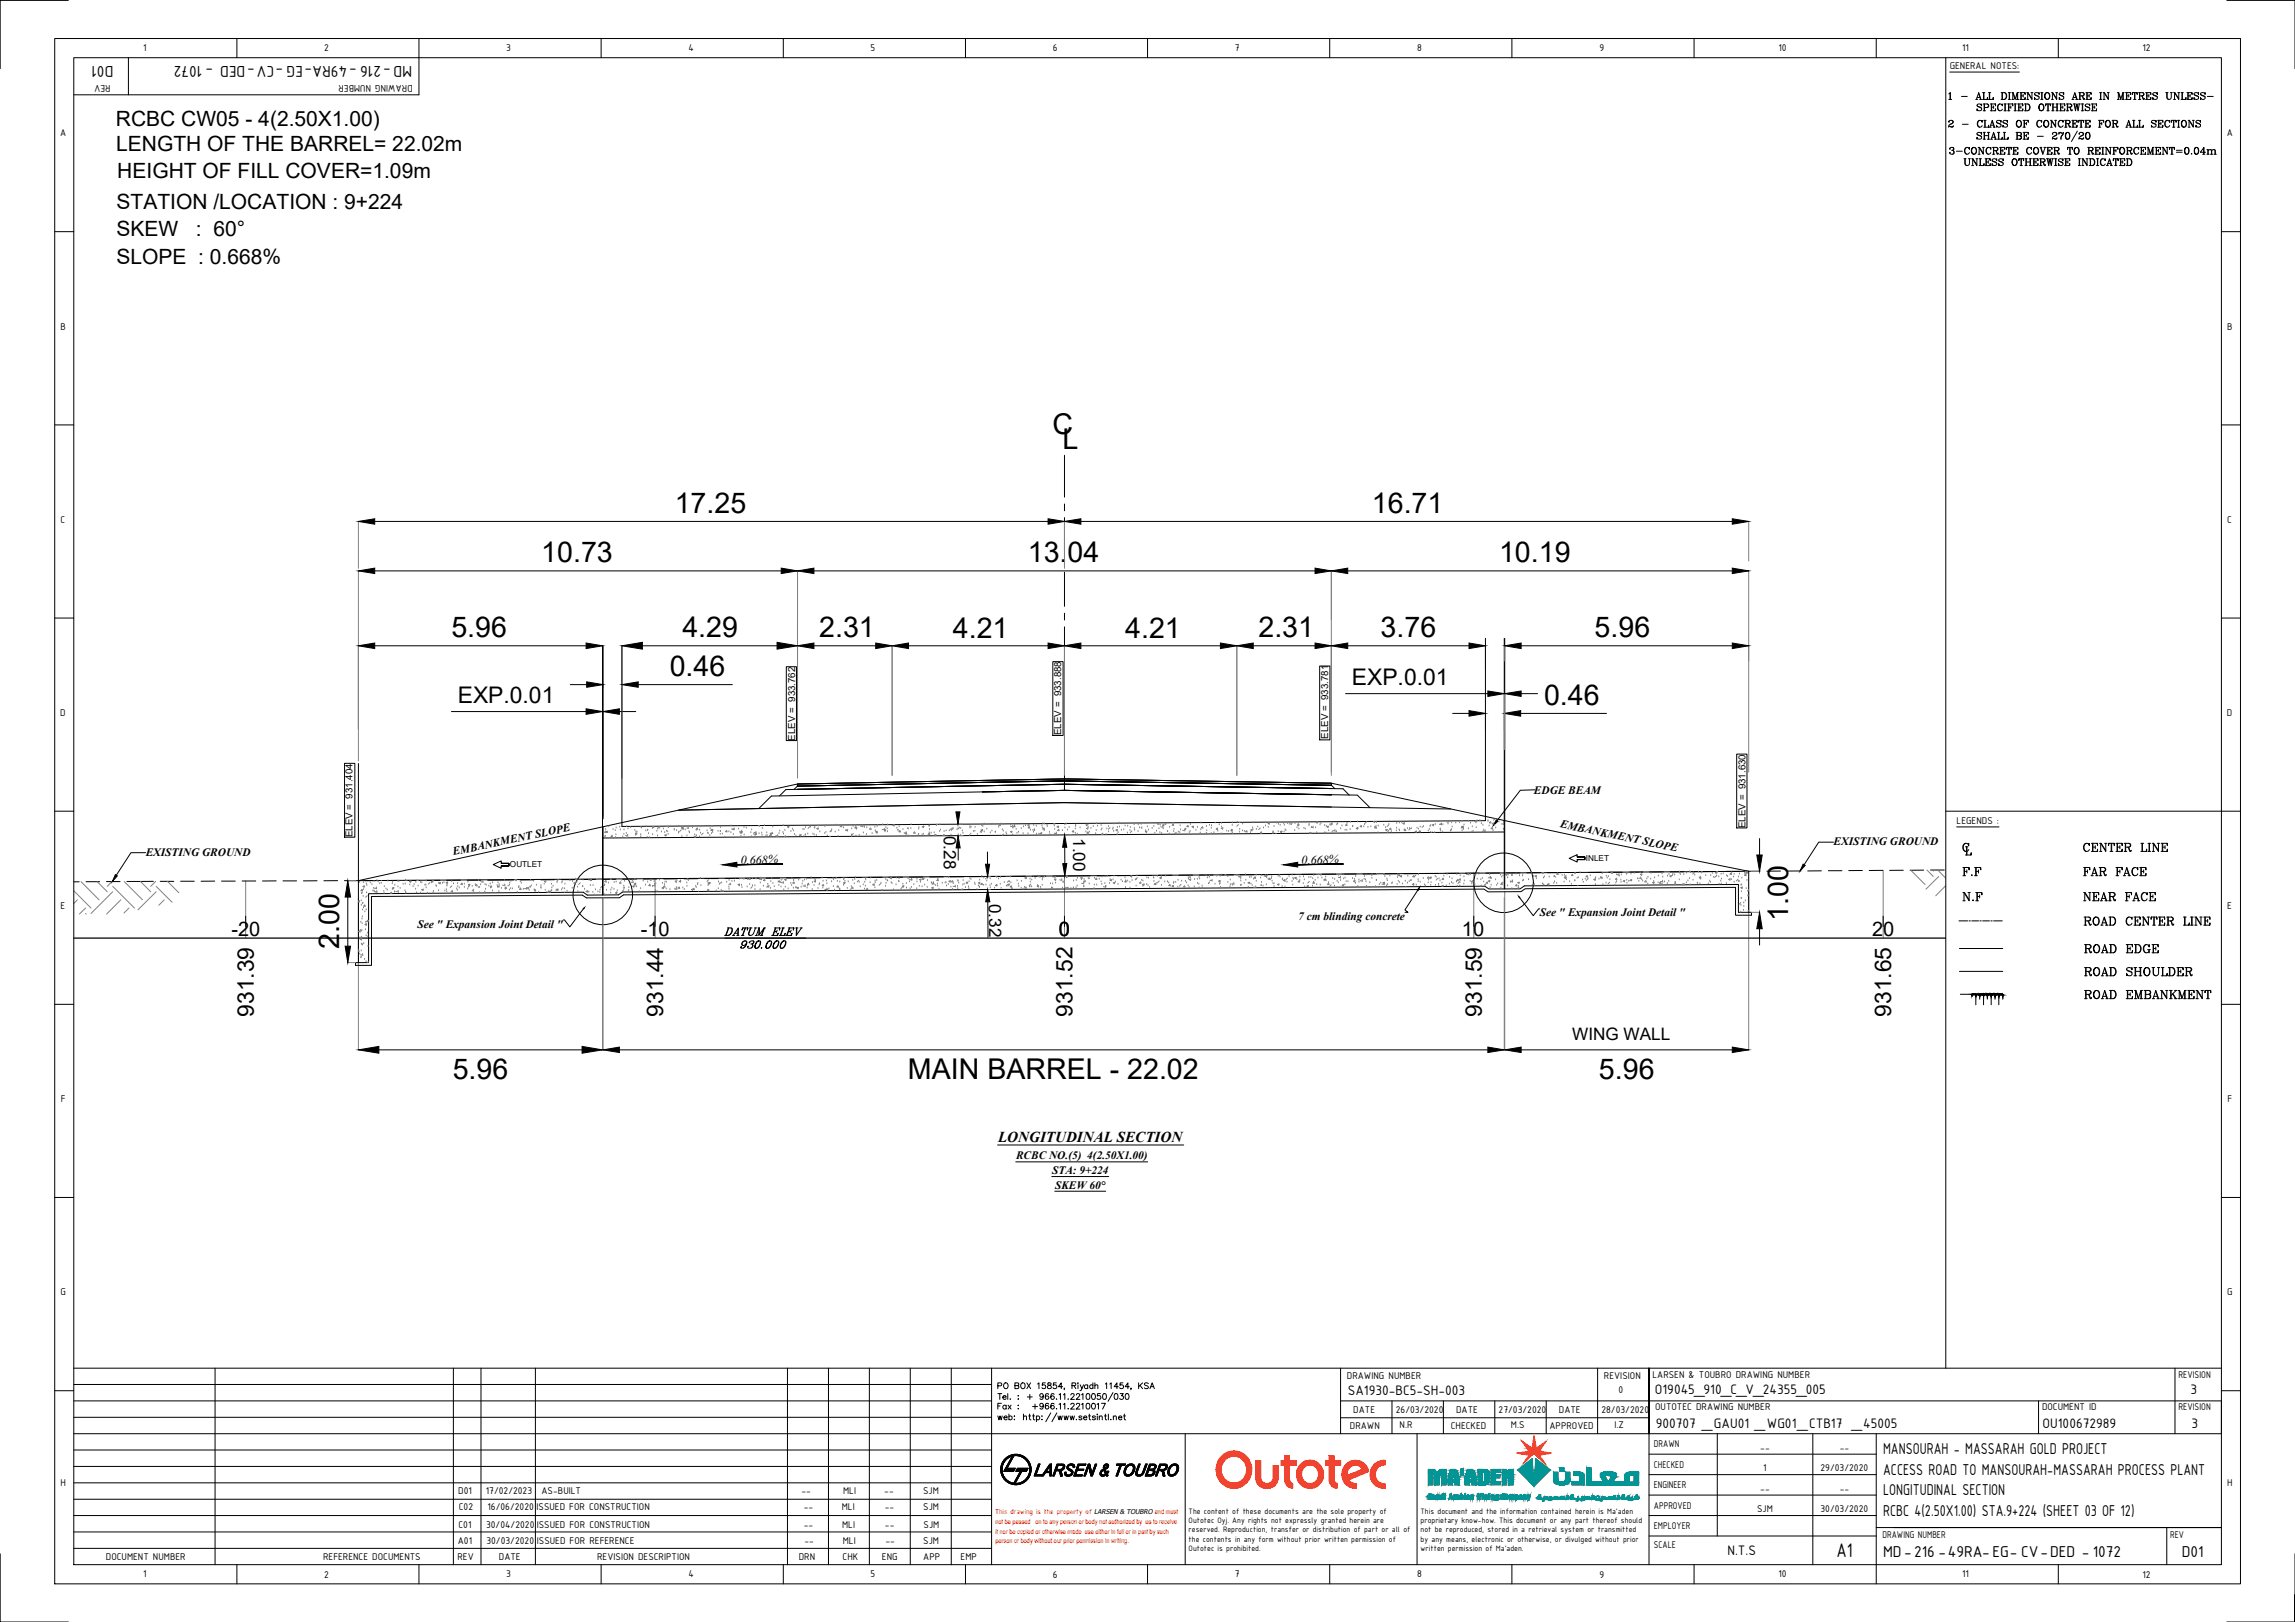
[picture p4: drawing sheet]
<svg xmlns="http://www.w3.org/2000/svg" width="841mm" height="594mm" viewBox="0 0 841 594" stroke-linecap="round" stroke-linejoin="round" font-family="sans-serif">
<defs><g id="words">
<g font-size="10.5">
<text x="385.7" y="159.1">C</text>
<text x="389.4" y="164.5">L</text>
<text x="247.3" y="187.8">17.25</text>
<text x="502.7" y="187.8">16.71</text>
<text x="198.4" y="205.9">10.73</text>
<text x="376.7" y="205.9">13.04</text>
<text x="549.3" y="206">10.19</text>
<text x="165.4" y="233.4">5.96</text>
<text x="250" y="233.4">4.29</text>
<text x="300.2" y="233.4">2.31</text>
<text x="349.2" y="233.5">4.21</text>
<text x="412.4" y="233.5">4.21</text>
<text x="461.2" y="233.4">2.31</text>
<text x="506" y="233.4">3.76</text>
<text x="584.4" y="233.4">5.96</text>
<text x="245.4" y="247.6">0.46</text>
<text x="565.8" y="258.2">0.46</text>
<text x="655.3" y="337.2" transform="rotate(-90 655.3 337.2)">1.00</text>
<text x="124.3" y="347.7" transform="rotate(-90 124.3 347.7)">2.00</text>
<text x="165.9" y="395">5.96</text>
<text x="332.7" y="395">MAIN BARREL - 22.02</text>
<text x="586" y="395">5.96</text>
</g>
<g font-size="8.4">
<text x="495.4" y="251">EXP.0.01</text>
<text x="167.8" y="257.5">EXP.0.01</text>
<text x="93" y="372.4" transform="rotate(-90 93 372.4)">931.39</text>
<text x="243" y="372.4" transform="rotate(-90 243 372.4)">931.44</text>
<text x="393" y="372.4" transform="rotate(-90 393 372.4)">931.52</text>
<text x="543" y="372.4" transform="rotate(-90 543 372.4)">931.59</text>
<text x="693.1" y="372.4" transform="rotate(-90 693.1 372.4)">931.65</text>
</g>
<text font-size="7.8" x="673" y="570.3">A1</text>
<g font-size="7.7">
<text x="42.5" y="46.2">RCBC CW05 - 4(2.50X1.00)</text>
<text x="42.6" y="55.5">LENGTH OF THE BARREL= 22.02m</text>
<text x="43" y="65.4">HEIGHT OF FILL COVER=1.09m</text>
<text x="42.7" y="76.7">STATION /LOCATION : 9+224</text>
<text x="42.7" y="86.5">SKEW</text>
<text x="71.8" y="86.5">: 60°</text>
<text x="42.7" y="96.6">SLOPE : 0.668%</text>
</g>
<g font-size="7.3">
<text x="84.8" y="342.7">-20</text>
<text x="234.8" y="342.7">-10</text>
<text x="388.1" y="342.7">0</text>
<text x="535.8" y="342.7">10</text>
<text x="686.1" y="342.7">20</text>
</g>
<g font-size="6.6">
<text x="718.3" y="322.1">F.F</text>
<text x="762.7" y="322.1">FAR FACE</text>
<text x="718.3" y="331.3">N.F</text>
<text x="762.7" y="331.3">NEAR FACE</text>
<text x="763.1" y="350.3">ROAD EDGE</text>
<text x="763.1" y="358.8">ROAD SHOULDER</text>
</g>
<g font-size="6.3">
<text x="345.8" y="306.1" transform="rotate(90 345.8 306.1)">0.28</text>
<text x="393.2" y="307" transform="rotate(90 393.2 307)">1.00</text>
<text x="362.4" y="331.1" transform="rotate(90 362.4 331.1)">0.32</text>
<text x="576.1" y="380.9">WING WALL</text>
</g>
<g font-size="6.2">
<text x="41.6" y="24.1" transform="rotate(180 41.6 24.1)">D01</text>
<text x="151" y="24.1" transform="rotate(180 151 24.1)">MD-216 -49RA-EG -CV-DED - 1072</text>
<text x="762.7" y="312.9">CENTER LINE</text>
<text x="762.7" y="340.1">ROAD CENTER LINE</text>
<text x="264.6" y="344">DATUM ELEV</text>
<text x="270.6" y="348.5">930.000</text>
<text x="763.1" y="366.9">ROAD EMBANKMENT</text>
<text x="690.1" y="532.6">MANSOURAH - MASSARAH GOLD PROJECT</text>
<text x="690.1" y="540.1">ACCESS ROAD TO MANSOURAH-MASSARAH PROCESS PLANT</text>
<text x="690.1" y="547.6">LONGITUDINAL SECTION</text>
<text x="690.1" y="555.1">RCBC 4(2.50X1.00) STA.9+224 (SHEET 03 OF 12)</text>
<text x="690.1" y="570.1">MD-216 -49RA-EG- CV-DED - 1072</text>
<text x="799.5" y="570.1">D01</text>
</g>
<text font-size="5.5" x="365.7" y="418.2">LONGITUDINAL SECTION</text>
<g font-size="5.4">
<text x="493.9" y="511.1">SA1930-BC5-SH-003</text>
<text x="606.5" y="510.6">O19045_910_C_V_24355_005</text>
<text x="802.7" y="510.6">3</text>
<text x="606.8" y="523.1">900707 _GAU01 _WG01_CTB17 _45005</text>
<text x="748.5" y="523.1">OU100672989</text>
<text x="803" y="523.1">3</text>
<text x="633" y="569.7">N.T.S</text>
</g>
<g font-size="4.4">
<text x="271.5" y="316.4" transform="rotate(-1 271.5 316.4)">0.668%</text>
<text x="477" y="316.4" transform="rotate(-1 477 316.4)">0.668%</text>
</g>
<g font-size="4.2">
<text x="562.1" y="290.7">EDGE BEAM</text>
<text x="571.6" y="303" transform="rotate(12 571.6 303)">EMBANKMENT SLOPE</text>
<text x="671.9" y="309.6">EXISTING GROUND</text>
<text x="53.4" y="313.4">EXISTING GROUND</text>
<text x="166.2" y="313.3" transform="rotate(-12 166.2 313.3)">EMBANKMENT SLOPE</text>
<text x="564.2" y="335.7">See &quot; Expansion Joint Detail &quot;</text>
<text x="153" y="339.8">See &quot; Expansion Joint Detail &quot;</text>
<text x="475.8" y="336.9">7 cm blinding concrete</text>
<text x="372.3" y="424.7">RCBC NO.(5) 4(2.50X1.00)</text>
<text x="385.6" y="430">STA: 9+224</text>
<text x="386.7" y="435.4">SKEW 60°</text>
</g>
<g font-size="3.9">
<text x="52.5" y="18.8">1</text>
<text x="118.8" y="18.9">2</text>
<text x="185.5" y="18.7">3</text>
<text x="252.3" y="18.8">4</text>
<text x="319" y="18.7">5</text>
<text x="385.9" y="18.8">6</text>
<text x="452.6" y="18.8">7</text>
<text x="519.3" y="18.8">8</text>
<text x="586.1" y="18.7">9</text>
<text x="651.7" y="18.8">10</text>
<text x="719.1" y="18.8">11</text>
<text x="785.1" y="18.9">12</text>
<text x="714.5" y="25.4">GENERAL NOTES:</text>
<text x="40.5" y="31" transform="rotate(180 40.5 31)">REV</text>
<text x="151.2" y="31" transform="rotate(180 151.2 31)">DRAWING NUMBER</text>
<text x="22" y="50">A</text>
<text x="816" y="50">A</text>
<text x="22.2" y="120.7">B</text>
<text x="816.2" y="120.7">B</text>
<text x="22.2" y="191.4">C</text>
<text x="816.2" y="191.4">C</text>
<text x="22.1" y="262.2">D</text>
<text x="816.1" y="262.2">D</text>
<text x="717" y="301.9">LEGENDS :</text>
<text x="22.2" y="333">E</text>
<text x="816.2" y="333">E</text>
<text x="22.3" y="403.7">F</text>
<text x="816.3" y="403.7">F</text>
<text x="22.2" y="474.4">G</text>
<text x="816.2" y="474.4">G</text>
<text x="493.6" y="505.2">DRAWING NUMBER</text>
<text x="587.8" y="505.2">REVISION</text>
<text x="605.6" y="504.6">LARSEN &amp; TOUBRO DRAWING NUMBER</text>
<text x="798.3" y="504.6">REVISION</text>
<text x="593.1" y="510.1">0</text>
<text x="495.9" y="517.5">DATE</text>
<text x="511.5" y="517.5">26/03/2020</text>
<text x="533.6" y="517.5">DATE</text>
<text x="549.2" y="517.5">27/03/2020</text>
<text x="571.3" y="517.5">DATE</text>
<text x="586.9" y="517.5">28/03/2020</text>
<text x="606.5" y="516.6">OUTOTEC DRAWING NUMBER</text>
<text x="748.3" y="516.6">DOCUMENT ID</text>
<text x="798.3" y="516.6">REVISION</text>
<text x="494.7" y="523.3">DRAWN</text>
<text x="512.9" y="523">N.R</text>
<text x="531.7" y="523.3">CHECKED</text>
<text x="553.7" y="523">M.S</text>
<text x="567.8" y="523.3">APPROVED</text>
<text x="591.6" y="523">I.Z</text>
<text x="606.1" y="530.1">DRAWN</text>
<text x="645.1" y="531.3">--</text>
<text x="674.2" y="531.3">--</text>
<text x="606.1" y="537.6">CHECKED</text>
<text x="646.2" y="538.8">1</text>
<text x="667.2" y="538.8">29/03/2020</text>
<text x="22.2" y="544.2">H</text>
<text x="606.1" y="545.1">ENGINEER</text>
<text x="816.2" y="544.2">H</text>
<text x="167.9" y="547.3">D01</text>
<text x="178" y="547.3">17/02/2023</text>
<text x="198.4" y="547.3">AS-BUILT</text>
<text x="293.7" y="547.3">--</text>
<text x="309" y="547.3">MLI</text>
<text x="324" y="547.3">--</text>
<text x="338.3" y="547.3">SJM</text>
<text x="645.1" y="546.4">--</text>
<text x="674.2" y="546.4">--</text>
<text x="168.1" y="552.9">C02</text>
<text x="178.7" y="552.9">16/06/2020</text>
<text x="196.6" y="552.9">ISSUED FOR CONSTRUCTION</text>
<text x="294.5" y="552.9">--</text>
<text x="308.5" y="552.9">MLI</text>
<text x="324.3" y="552.9">--</text>
<text x="338.4" y="552.9">SJM</text>
<text x="606.1" y="552.6">APPROVED</text>
<text x="643.9" y="553.9">SJM</text>
<text x="667.2" y="553.9">30/03/2020</text>
<text x="168" y="559.6">C01</text>
<text x="178.1" y="559.6">30/04/2020</text>
<text x="196.7" y="559.6">ISSUED FOR CONSTRUCTION</text>
<text x="294.5" y="559.6">--</text>
<text x="308.6" y="559.6">MLI</text>
<text x="324.3" y="559.6">--</text>
<text x="338.4" y="559.6">SJM</text>
<text x="606.1" y="560.1">EMPLOYER</text>
<text x="689.8" y="563.2">DRAWING NUMBER</text>
<text x="795.3" y="563.2">REV</text>
<text x="167.8" y="565.6">A01</text>
<text x="178.3" y="565.6">30/03/2020</text>
<text x="196.8" y="565.6">ISSUED FOR REFERENCE</text>
<text x="294.8" y="565.6">--</text>
<text x="308.8" y="565.6">MLI</text>
<text x="324.5" y="565.6">--</text>
<text x="338.4" y="565.6">SJM</text>
<text x="606.1" y="567">SCALE</text>
<text x="38.8" y="571.3">DOCUMENT NUMBER</text>
<text x="118.4" y="571.3">REFERENCE DOCUMENTS</text>
<text x="167.7" y="571.3">REV</text>
<text x="182.8" y="571.3">DATE</text>
<text x="218.8" y="571.3">REVISION DESCRIPTION</text>
<text x="292.7" y="571.3">DRN</text>
<text x="308.8" y="571.3">CHK</text>
<text x="323.2" y="571.3">ENG</text>
<text x="338.4" y="571.3">APP</text>
<text x="352" y="571.3">EMP</text>
<text x="52.5" y="577.7">1</text>
<text x="118.8" y="577.8">2</text>
<text x="185.5" y="577.7">3</text>
<text x="252.3" y="577.7">4</text>
<text x="319" y="577.7">5</text>
<text x="385.9" y="577.8">6</text>
<text x="452.6" y="577.7">7</text>
<text x="519.3" y="577.7">8</text>
<text x="586.1" y="577.9">9</text>
<text x="651.7" y="577.7">10</text>
<text x="719.1" y="577.7">11</text>
<text x="785.1" y="577.8">12</text>
</g>
<g font-size="3.6">
<text x="388.8" y="269.2" transform="rotate(-90 388.8 269.2)">ELEV = 933.888</text>
<text x="291.4" y="271.2" transform="rotate(-90 291.4 271.2)">ELEV = 933.762</text>
<text x="486.7" y="270.5" transform="rotate(-90 486.7 270.5)">ELEV = 933.781</text>
<text x="639.6" y="303.3" transform="rotate(-90 639.6 303.3)">ELEV = 931.630</text>
<text x="129.1" y="306.7" transform="rotate(-90 129.1 306.7)">ELEV = 931.404</text>
</g>
<g font-size="3.1">
<text x="435.6" y="554.6">The content of these documents are the sole property of</text>
<text x="435.6" y="557.9">Outotec Oyj. Any rights not expressly granted herein are</text>
<text x="520.6" y="554.6">This document and the information contained herein is Ma'aden</text>
<text x="520.6" y="557.9">proprietary know-how. This document or any part thereof should</text>
<text x="435.6" y="561.3">reserved. Reproduction, transfer or distribution of part or all of</text>
<text x="520.6" y="561.3">not be reproduced, stored in a retrieval system or transmitted</text>
<text x="435.6" y="564.6">the contents in any form without prior written permission of</text>
<text x="435.6" y="567.9">Outotec is prohibited.</text>
<text x="520.6" y="564.6">by any means, electronic or otherwise, or divulged without prior</text>
<text x="520.6" y="567.9">written permission of Ma'aden.</text>
</g>
<g font-size="3">
<text x="186.9" y="317.7">OUTLET</text>
<text x="581.1" y="315.4">INLET</text>
</g>
<text font-size="2.8" fill="#f00" x="364.7" y="554.5">This drawing is the property of</text>
<text font-size="2.5" x="400.9" y="554.5">LARSEN &amp; TOUBRO and must</text>
<g font-size="2.5" fill="#f00">
<text x="364.8" y="558.1">not be passed on to any person or body not authorized by us to receive</text>
<text x="364.8" y="561.7">it nor be copied or otherwise made use either in full or in part by such</text>
<text x="364.8" y="565.3">person or body without our prior permission in writing.</text>
</g>
</g></defs>
<!-- layer: 0-bar a -->
<path d="M131.3 328.7v55.8M220.8 328.7v55.8M221 328.7v55.8M551.3 328.7v55.8M551.4 326.5v58M640.8 326.5v58" fill="none" stroke="#808080" stroke-width=".37"/>
<path d="M220.8 236.6v91.2M221 236.6v63.3M227.9 236.5v64.7M544.4 233.8v66.8M138.8 384.5h74.5M227 384.5h318.2M557.4 384.5h77.4" fill="none" stroke="#000" stroke-width=".37"/>
<path d="M131.3 384.5l7.5-1.2v2.5zM213.3 383.3l7.5 1.2-7.5 1.3zM221 384.5l6-1v2zM545.2 383.5l6.1 1-6.1 1zM551.4 384.5l6-1v2zM634.8 383.5l6 1-6 1z" fill="#000" stroke="#000" stroke-width=".37"/>
<!-- layer: C-ROAD-SCTN -->
<g fill="none" stroke="#000" stroke-width=".37">
<path d="M292.2 287.9l-1.2 1.3M360.1 290l-77.4 1.6-4.6 4.5M360.1 286.6l-67.9 1.3M390.1 285.3l97.8 1.6v.7l-97.8-1.6zM390.1 287.2v2.3l97.8 1.6-97.8-1.6-30 .5M390.1 286l-97.9 1.9v-.7l97.9-1.9v.7l-30 .6M390.1 287.2l-97.9 1.9M390.1 286v3.5l-30 .5M390.1 286l-97.9 1.9M390.1 285.3l-97.9 1.9M390.1 287.2l-102.1 2-2.3 2.3M390.1 286l97.8 1.6"/>
<path d="M390.1 285.3l97.8 1.6M390.1 286l-30 .6M487.9 288.8l-97.8-1.6 97.8 1.6M487.9 287.6l-97.8-1.6 97.8 1.6M487.9 288.8l-97.8-1.6 102.1 1.7 2.2 2.3M487.9 291.1l-97.8-1.6 107.3 1.7M487.9 287.6l1.2 1.3M497.4 291.3l4.6 4.5M531.6 296.3l-141.5-2.3-141.4 2.7M519.5 320h-5M522 319.9h5M534.5 319.8l-5 .1"/>
<path d="M542 319.8h-5M549.5 319.8h-5M552 319.7h5M564.5 319.6l-5 .1M572 319.6h-5M579.5 319.5l-5 .1M587 319.5h-5M589.5 319.5h5M602 319.4h-5M609.5 319.3l-5 .1M617 319.3h-5M630 319.2h-10.5"/>
<path d="M632.5 319.2h5M645 319.1h-5M652.5 319l-5 .1M660 319h-5M667.5 319h-5M670 318.9h5M682.5 318.8l-5 .1M690 318.8h-5M697.5 318.7l-5 .1M705 318.7h-5M707.5 318.7h5M27 323h2"/>
<path d="M31.5 322.9h5M39 322.9h5M56.2 322.8h-9.7M58.7 322.8h5M66.2 322.8h5M78.7 322.7l-5 .1M81.2 322.7h5M88.7 322.7h5M101.2 322.6l-5 .1M103.7 322.6h5M116.2 322.6h-5M123.7 322.6h-5"/>
<path d="M126.2 322.6h5M138.7 322.5l-5 .1M146.2 322.5h-5M148.7 322.5h5M161.2 322.4l-5 .1M168.7 322.4h-5M171.2 322.4h5M188.2 322.3l-9.5 .1M195.7 322.3h-5M203.2 322.2l-5 .1M205.7 322.2h5M218.2 322.1h-5"/>
<path d="M225.7 322l-5 .1M233.2 322h-5M240.7 321.9l-5 .1M248.2 321.9h-5M255.7 321.8l-5 .1M258.2 321.8h5M270.7 321.7h-5M278.2 321.7h-5M285.7 321.6l-5 .1M293.2 321.5l-5 .1M300.7 321.5h-5M308.2 321.5h-5"/>
<path d="M310.7 321.4h5M323.2 321.3l-5 .1M330.7 321.3h-5M338.2 321.2l-5 .1M345.7 321.2h-5M353.2 321.1l-5 .1M360.7 321.1h-5M363.2 321h5M375.7 320.9l-5 .1M383.2 320.9h-5M399.5 320.8l-13.8 .1M407 320.7l-5 .1"/>
<path d="M414.5 320.7h-5M417 320.6h5M429.5 320.6h-5M437 320.5l-5 .1M444.5 320.5h-5M452 320.4l-5 .1M454.5 320.4h5M467 320.3l-5 .1M474.5 320.3h-5M482 320.2l-5 .1M484.5 320.2h5M497 320.1h-5"/>
<path d="M504.5 320.1h-5M512 320l-5 .1"/>
</g>
<!-- layer: culvert -->
<g fill="none" stroke="#000" stroke-width=".37">
<path d="M562.5 289.3l-5.4 .1-8.5 11.1M213.8 332.8l-5 6.7-1.9-2.6h-.5M519.5 326.1l-4.7 7.2 1.2 .9h-1.1M556.9 328.8l5 6.6 1.9-2.5h.4M365.6 419.4h68.2M372.2 425.5h48.4M385.4 430.9h20.9M386.5 436.3h18.7"/>
<circle cx="220.9" cy="327.8" r="10.9"/>
<circle cx="551" cy="323.3" r="10.9"/>
</g>
<!-- layer: C-ROAD-SCTN-GRID -->
<path d="M540.1 319.8v23.8M690.1 318.8v24.8M90 322.7v20.9M240.1 322v21.6M390.1 320.9v22.7M27 343.6h686" fill="none" stroke="#808080" stroke-width=".37"/>
<!-- layer: C-ROAD-PROF-TTLB -->
<path d="M27 343.6h686" fill="none" stroke="#000" stroke-width=".37"/>
<!-- layer: C-ROAD-SCTN-TICK -->
<path d="M90 335.5v3.8M240.1 335.5v3.8M390.1 335.5v3.8M540.1 335.5v3.8M690.1 335.5v3.8" fill="none" stroke="#000" stroke-width=".37"/>
<!-- layer: 0- R.C.B.C -->
<g fill="none" stroke="#000" stroke-width=".37">
<path d="M235.4 236.5h49.4M551.3 233.8v91.8M551.4 233.8v91.8M221 302.8v25M351.1 310.6v4.5M361.9 312.1v4.4M390.2 310.3v6M544.4 300.6l-316.5 2.1v-1.5M551.3 304.7l-330.3 2.2M640.8 319.2v15M131.3 322.6l160.9-35.4 97.9-1.9 97.8 1.6 102.7 22.1 50.2 10.1zM131.3 322.6v30"/>
<path d="M135.1 327.3l78.6-.5 1.5 1h11.4l1.6-1.1 315.9-2.1 1.5 1h11.5l1.5-1.1 78.5-.6v10.3h4.7v1h-5.8v-10.2l-77.1 .5-1.5 1.1-12.1 .1-1.5-1.1-315.3 2.2-1.5 1-12.1 .1-1.5-1.1-77.3 .6v25.2h-5.8v-1h4.8zM362 330.3l.1 13"/>
</g>
<!-- layer: ID -->
<g fill="none" stroke="#808080" stroke-width=".37">
<path d="M131.3 191v17.2M390.1 191v17.2M640.8 191v14.5M131.3 209.1v69.6M292.3 209.1v74.9M487.9 209.1v74.9M640.8 209.1v73.7M131.3 236.5v30.5M220.8 236.5v62.5M326.9 236.5v47.5M390.1 236.5v47.5M453.2 236.5v47.5"/>
<path d="M544.4 236.5v8.9M551.4 236.5v5.6M221 250.8v1M227.9 250.8v1M551.3 254.1v20.4M551.4 254.1v20.4M221 260.6v38.4M544.4 261.3v6M641.8 319.2h3M127.5 322.6h2.9M641.8 334.2h3M127.5 352.6h2.9"/>
</g>
<g fill="none" stroke="#000" stroke-width=".37">
<path d="M714.1 34.4l.6-.5v2.5M714.1 36.4h1.1M714.6 34v2.4M718.8 35.3h2.1M724 36.4h.7M724.3 36.4l.8-2.5 .8 2.5M724.5 38.7l1.4 .7a.8 .8 0 0 1-.3 1.3 .8 .8 0 0 1-1.1-.9v.8l.1-.4M724.5 35.7h1.1M725.1 34.3l.7 2.1M725.5 36.4h.7M726 38.4l.2-.3v.7a.79 .79 0 0 0-.9-.8 .79 .79 0 0 0-.7 .9l1.6 .8M726.5 36.4h1.8v-.7l-.1 .7"/>
<path d="M726.5 33.9h.9M726.8 38.1h1.4l.6 .4-.3 .8-1.3 .1M726.9 33.9v2.5M727 33.9v2.5M727.1 38.1v2.5M727.2 38.1v2.5M728.2 38.1l.5 .4v.4l-.5 .5M728.7 36.4h1.7v-.7l-.1 .7M728.7 33.9h.8M729 33.9v2.5M729.1 33.9v2.5M729.4 38.1h1.9v.7l-.1-.7"/>
<path d="M729.7 38.1v2.5M729.9 38.1v2.5M729.9 39.3h.7M730.6 38.8v.9M732.8 38.1a1.45 1.45 0 0 0 0 2.5M733.3 33.9h1.2a1.32 1.32 0 0 1 .9 1.3 1.32 1.32 0 0 1-.9 1.2h-1.2M733.7 38.4l.1 .4v-.7l-.1 .3-.6-.3a1.2 1.2 0 0 0-1.1 1.4 1.2 1.2 0 0 0 1.5 .9l.3-.4M733.7 33.9v2.5M733.8 33.9v2.5M734.4 38.1h.8M734.5 33.9a1.41 1.41 0 0 1 0 2.5M734.7 38.1v2.5"/>
<path d="M734.9 38.1v2.5M735.7 38.1h1.9v.7l-.1-.7M736 36.4h.8M736 33.9h.8M736 38.1v2.5M736.2 39.3h.7M736.2 38.1v2.5M736.3 33.9v2.5M736.4 33.9v2.5M736.9 38.8v.9M737.3 36.4h.6M737.3 33.9h.4l.7 2.1"/>
<path d="M737.6 36.4v-2.5l.8 2.5 .9-2.5v2.5M738.1 38.1h.8M738.4 38.1v2.5M738.5 38.1v2.5M738.9 36.4h.9M739.3 33.9h.5M739.4 38.1h1.9v.7l-.1-.7M739.4 33.9v2.5M739.8 38.1v2.5M739.8 39.3h.8M740.2 33.9h1.9v.7l-.1-.7M740.2 36.4h1.9v-.7l-.1 .7"/>
<path d="M740.6 33.9v2.5M740.6 38.8v.9M740.7 33.9v2.5M740.7 35.1h.7M741.4 34.6v1M741.9 38.1h1.2a1.32 1.32 0 0 1 .8 1.2 1.32 1.32 0 0 1-.8 1.3h-1.2M742.3 38.1v2.5M742.7 36.4h.7M742.7 33.9h.5l1.4 2.3M743.1 38.1a1.41 1.41 0 0 1 0 2.5M743.1 33.9v2.5M744.2 33.9h.8"/>
<path d="M744.6 33.9v2.5l-1.4-2.3M745.6 34.5l1.4 .7a.82 .82 0 0 1-.4 1.3 .82 .82 0 0 1-1-.8v.7l.1-.4M747.1 34.3l.2-.4v.7a.88 .88 0 0 0-.9-.7 .88 .88 0 0 0-.8 .6l1.7 1.1M747.8 36.4h.9M747.8 33.9h.9M748 38.1a1.17 1.17 0 0 0-.9 1.5 1.17 1.17 0 0 0 1.7 .6 1.2 1.2 0 0 0 .2-1.4 1.2 1.2 0 0 0-1.3-.6 1.48 1.48 0 0 0 .3 2.4M748.2 38.1a1.43 1.43 0 0 1 0 2.5M748.2 33.9v2.5M748.3 33.9v2.5M749.8 38.1l-.2 .7v-.7h1.8v.7l-.1-.7M750.1 33.9a1.31 1.31 0 0 0-.8 1.4 1.31 1.31 0 0 0 1 1.1 1.24 1.24 0 0 0 .9-1.4 1.24 1.24 0 0 0-1.3-1 1.49 1.49 0 0 0 .2 2.4M750.3 33.9a1.43 1.43 0 0 1 0 2.5"/>
<path d="M750.5 38.1v2.5M750.6 38.1v2.5M751.8 36.4h.7M751.8 33.9h.4l1.5 2.3M751.9 38.1h.8M752.1 33.9v2.5M752.2 38.1v2.5M752.4 39.3h1.4M752.4 38.1v2.5M753.3 33.9h.7M753.4 38.1h.9M753.7 33.9v2.5l-1.5-2.3"/>
<path d="M753.8 38.1v2.5M753.9 38.1v2.5M754.6 34.5l1.5 .7a.82 .82 0 0 1-.4 1.3 .82 .82 0 0 1-1.1-.8v.7l.1-.4M754.7 38.1h2v.7l-.2-.7M755.1 38.1v2.5M755.2 39.3h.7M755.2 38.1v2.5M755.9 38.8v.9M756.2 34.3l.1-.4v.7a.85 .85 0 0 0-.8-.7 .85 .85 0 0 0-.9 .6l1.7 1.1M757.2 38.1h1.5l.6 .4-.3 .6-1.3 .2M757.6 38.1v2.5M757.7 38.1v2.5"/>
<path d="M758.3 39.3l.8 1.1 .3-.1M758.6 39.4l.4 1.2 .4-.4M758.7 38.1l.4 .4-.4 .8M759.3 36.4h.7M759.5 36.4l.8-2.5 .9 2.5M759.7 35.7h1.1M759.7 38.1h.9M760.1 38.1l.5 2.5 .5-2.5 .4 2.5 .5-2.5M760.2 38.1l.4 1.9M760.3 34.3l.8 2.1M760.7 36.4h.7M761.2 38.1l.3 1.9"/>
<path d="M761.6 38.1h.8M761.8 33.9h1.4l.6 .5-.2 .6-1.4 .1M761.8 36.4h.8M762.1 33.9v2.5M762.2 33.9v2.5M762.7 38.1h.9M762.8 35.1l.4 .2 .4 .9h.3M763.1 35.2l.5 1.2h.2l.1-.4M763.1 38.1v2.5M763.2 33.9l.5 .5-.5 .7M763.2 38.1v2.5M764.1 38.7l1.6 .8a.81 .81 0 0 1-.6 1.1 .81 .81 0 0 1-1-.8v.8l.2-.4"/>
<path d="M764.4 33.9h1.9v.7l-.1-.7M764.4 36.4h1.9v-.7l-.1 .7M764.7 33.9v2.5M764.9 35.1h.7M764.9 33.9v2.5M765.6 34.6v1M765.7 38.4l.1-.3v.7a.85 .85 0 0 0-.8-.7 .85 .85 0 0 0-.9 .6l1.7 1M766.4 38.1h1.9v.7l-.1-.7M766.8 38.1v2.5M766.9 39.3h.7M766.9 38.1v2.5M767.6 38.8v.9"/>
<path d="M769.4 36.4h.8M769.4 33.9h.8M769.7 33.9v2.5M769.9 33.9v2.5M770.7 36.4h.7M770.7 33.9h.5l1.4 2.3M771 33.9v2.5M772.2 33.9h.8M772.6 33.9v2.5l-1.4-2.3M775.9 36.4h.7M775.9 33.9h.5l.7 2.1M776.3 36.4v-2.5l.8 2.5 .8-2.5v2.5"/>
<path d="M777.6 36.4h.8M777.9 33.9h.5M778.1 33.9v2.5M778.9 33.9h1.9v.7l-.1-.7M778.9 36.4h1.9v-.7l-.1 .7M779.3 33.9v2.5M779.4 35.1h.7M779.4 33.9v2.5M780.1 34.6v1M781.5 33.9l-.1 .7v-.7h1.8v.7l-.1-.7M781.9 36.4h.8M782.2 33.9v2.5"/>
<path d="M782.3 33.9v2.5M783.7 33.9h1.4l.6 .5-.3 .6-1.3 .1M783.7 36.4h.8M784 33.9v2.5M784.1 33.9v2.5M784.8 35.1l.6 1.1h.4M785 35.2l.4 1.2 .4-.4M785.1 33.9l.5 .5-.5 .7M786.3 33.9h1.9v.7l-.1-.7M786.3 36.4h1.9v-.7l-.1 .7M786.7 33.9v2.5M786.8 35.1h.7"/>
<path d="M786.8 33.9v2.5M787.5 34.6v1M788.9 34.5l1.4 .7a.82 .82 0 0 1-.3 1.3 .82 .82 0 0 1-1.1-.8v.7l.1-.4M790.5 34.3l.1-.4v.7a.85 .85 0 0 0-.8-.7 .85 .85 0 0 0-.9 .6l1.7 1.1M793.7 33.9h.8M794 33.9v1.8l.8 .7 .5-.1 .4-.6v-1.8M794.2 33.9v1.8l.6 .7M795.3 33.9h.8M796.5 36.4h.7M796.5 33.9h.5l1.4 2.3M796.9 33.9v2.5M798.1 33.9h.7"/>
<path d="M798.4 33.9v2.5l-1.4-2.3M799.3 36.4h1.8v-.7l-.2 .7M799.3 33.9h.8M799.6 33.9v2.5M799.7 33.9v2.5M801.4 33.9h1.9v.7l-.1-.7M801.4 36.4h1.9v-.7l-.1 .7M801.8 33.9v2.5M801.9 35.1h.7M801.9 33.9v2.5M802.6 34.6v1M804 34.5l1.5 .7a.82 .82 0 0 1-.4 1.3 .82 .82 0 0 1-1.1-.8v.7l.1-.4"/>
<path d="M805.6 34.3l.1-.4v.7a.85 .85 0 0 0-.8-.7 .85 .85 0 0 0-.9 .6l1.7 1.1M806.4 34.5l1.4 .7a.82 .82 0 0 1-.3 1.3 .82 .82 0 0 1-1.1-.8v.7l.1-.4M808 34.3l.1-.4v.7a.88 .88 0 0 0-.8-.7 .88 .88 0 0 0-.9 .6l1.7 1.1M808.9 35.3h2.2M714.2 44.5l-.1 .2a.87 .87 0 0 1 .9-.6 .87 .87 0 0 1 .8 .7l-1.6 1.1-.1 .7M714.6 54.5l-.2 .1a.79 .79 0 0 1 .9-.6 .79 .79 0 0 1 .7 .7l-.8 .3M715.2 44.1l.5 .7-1 .7M715.5 54l.4 .3-.4 .7 .6 .6a.84 .84 0 0 1-.7 .9 .84 .84 0 0 1-1-.6l.2 .1M715.8 46.2l-.4 .3-1.3-.2M715.8 46l-.3 .6-1-.4M715.9 55.3l.1 .7-.5 .5M716.9 55.4h2.2"/>
<path d="M719.1 45.5h2.2M719.7 58.1h.8M720 58.1v1.8l.8 .7 .8-.3 .1-2.2M720.2 58.1v1.8l.6 .7M720.8 54a1.41 1.41 0 0 0 0 2.5M721.3 58.1h.8M721.6 54.3l.1 .4v-.7l-.1 .3a1.14 1.14 0 0 0-1.7 .8 1.14 1.14 0 0 0 1.4 1.3l.4-.5M722.5 58.1h.5l1.4 2.3M722.9 58.1v2.5M723.3 54a1.22 1.22 0 0 0-.9 1.5 1.22 1.22 0 0 0 1.4 .9 1.21 1.21 0 0 0 .6-1.5 1.21 1.21 0 0 0-1.4-.8 1.49 1.49 0 0 0 .3 2.4M723.5 54a1.43 1.43 0 0 1 0 2.5M724.1 58.1h.7"/>
<path d="M724.4 58.1v2.5l-1.4-2.2M724.5 49.1l1.4 .7a.82 .82 0 0 1-.4 1.3 .82 .82 0 0 1-1-.8v.7l.1-.4M724.9 54h.5l1.4 2.2M724.9 56.5h.7M725.3 54v2.5M725.3 58.1h.8M725.5 44.1a1.41 1.41 0 0 0 0 2.5M725.6 58.1v2.5M725.7 58.1v2.5M726 48.8l.2-.3v.7a.87 .87 0 0 0-.8-.7 .87 .87 0 0 0-.9 .6l.2 .4 1.5 .6M726.3 44.4l.1 .4v-.7l-.1 .3-.6-.3a1.2 1.2 0 0 0-1.1 1.4 1.2 1.2 0 0 0 1.4 1l.4-.5M726.5 54h.7"/>
<path d="M726.8 40.6h.8M726.8 48.5h.8M726.8 51h.8M726.8 54v2.5l-1.4-2.3M727 46.6h1.8v-.7l-.1 .7M727 44.1h.8M727.1 48.5v2.5M727.2 48.5v2.5M727.2 49.7h1.5M727.4 44.1v2.5M727.4 58.1h1.9v.8l-.1-.8M727.8 58.1v2.5"/>
<path d="M727.9 58.1v2.5M727.9 59.3h.7M728.3 48.5h.8M728.3 51h.8M728.6 54a1.41 1.41 0 0 0 0 2.5M728.6 58.9v.9M728.7 48.5v2.5M728.8 48.5v2.5M729 46.6h.7M729.3 46.6l.8-2.5 .8 2.5M729.4 40.6h1.9v-.8l-.1 .8M729.4 54.3l.2 .4v-.7l-.2 .3-.2-.2a1.17 1.17 0 0 0-1.5 1.1 1.17 1.17 0 0 0 1.5 1.2l.4-.5"/>
<path d="M729.5 45.9h1.1M729.5 51h.7M729.7 51l.9-2.5 .8 2.5M729.9 50.3h1.1M730 58.7l1.5 .8a.82 .82 0 0 1-.4 1.3 .82 .82 0 0 1-1.1-.9v.7l.2-.3M730.1 44.4l.7 2.2M730.2 54h1.4l.6 .5-.3 .5-1.3 .2M730.2 56.5h.8M730.4 46.6h.8M730.5 54v2.5M730.6 48.8l.7 2.2M730.6 54v2.5"/>
<path d="M730.9 51h.7M731.3 55.2l.8 1.2 .2-.2M731.5 55.3l.4 1.2 .4-.4M731.6 54l.5 .5-.5 .7M731.6 58.5l.1-.4v.8a.79 .79 0 0 0-.8-.8 .79 .79 0 0 0-.7 .9l1.5 .8M731.6 44.7l1.6 .8a.79 .79 0 0 1-.6 1.1 .79 .79 0 0 1-1-.7v.7l.2-.4M732 51h1.7v-.7v.7M732 48.5h.8M732.4 48.5v2.5M732.4 58.7l1.4 .8a.8 .8 0 0 1-.3 1.2 .8 .8 0 0 1-1.1-.8v.7l.1-.3M732.5 48.5v2.5M732.8 54h1.9v.7l-.1-.7"/>
<path d="M732.8 56.5h1.9v-.7l-.1 .7M733.1 54v2.5M733.2 44.4l.1-.3v.7a.85 .85 0 0 0-.8-.7 .85 .85 0 0 0-.9 .6l1.7 1M733.2 54v2.5M733.2 55.2h.8M734 58.5l.1-.4v.8a.79 .79 0 0 0-.9-.8 .79 .79 0 0 0-.7 .9l1.6 .8M734 54.7v.9M734 44.7l1.6 .8a.81 .81 0 0 1-.6 1.1 .81 .81 0 0 1-1-.7v.7l.1-.4M734.1 51h1.8v-.7l-.1 .7M734.1 48.5h.9M734.4 40.6h.8M734.5 48.5v2.5"/>
<path d="M734.6 48.5v2.5M735.4 54l-.1 .7v-.7h1.8v.7l-.2-.7M735.6 44.4l.1-.3v.7a.85 .85 0 0 0-.8-.7 .85 .85 0 0 0-.9 .6l1.7 1M735.7 40.6h.8M735.7 56.5h.9M736.1 54v2.5M736.2 54v2.5M737.6 54h1.9v.7l-.2-.7M737.6 56.5h1.9v-.7l-.2 .7M737.9 54v2.5M738 55.2h.7M738 54v2.5"/>
<path d="M738.1 40.6h.8M738.2 58.1a1.17 1.17 0 0 0-1 1.6 1.17 1.17 0 0 0 1.8 .6 1.1 1.1 0 0 0 .2-1.5 1.1 1.1 0 0 0-1.6-.3l-.2 1.1 .2 .7 .6 .3M738.4 58.1a1.43 1.43 0 0 1 0 2.5M738.7 54.7v.9M738.8 48.5l1.8 .1 .1 .9-.5 .2M738.8 51l1.8-.1 .2-.8-.6-.4 .5 .4-.1 .6-.4 .3M739.1 48.5v2.5M739.3 48.5v2.5M739.4 40.6h1.9v-.8l-.1 .8M739.7 44.1a1.18 1.18 0 0 0-.9 1.6 1.18 1.18 0 0 0 1.8 .5 1.2 1.2 0 0 0 .2-1.4 1.2 1.2 0 0 0-1.3-.6 1.48 1.48 0 0 0 .2 2.4M739.9 58.1l-.1 .8v-.8h1.8v.8l-.1-.8M740 44.1a1.43 1.43 0 0 1 0 2.5"/>
<path d="M740.2 48.5l.5 .5-.1 .5-1.3 .2M740.6 58.1v2.5M740.7 58.1v2.5M741.4 44.1h1.9v.7l-.1-.7M741.4 48.5h1.9v.7l-.1-.7M741.4 51h1.9v-.7l-.1 .7M741.4 46.6h.8M741.8 44.1v2.5M741.8 48.5v2.5M741.9 44.1v2.5M741.9 48.5v2.5M741.9 45.3h.7"/>
<path d="M741.9 49.7h.7M742 58.1h.9M742.4 58.1v2.5M742.6 59.3h1.4M742.6 58.1v2.5M742.6 44.8v.9M742.6 49.2v.9M743.5 54a1.41 1.41 0 0 0 0 2.5M743.6 58.1h.9M744 58.1v2.5M744.1 58.1v2.5M744.3 54.3l.2 .4v-.7l-.2 .3a1.14 1.14 0 0 0-1.7 .8 1.14 1.14 0 0 0 1.5 1.3l.4-.5"/>
<path d="M744.9 58.1h1.9v.8l-.1-.8M745.3 58.1v2.5M745.4 59.3h.7M745.4 58.1v2.5M746 54a1.31 1.31 0 0 0-.8 1.3 1.31 1.31 0 0 0 1 1.2 1.21 1.21 0 0 0 .9-1.4 1.21 1.21 0 0 0-1.3-1 1.45 1.45 0 0 0 .2 2.4M746.1 58.9v.9M746.2 54a1.43 1.43 0 0 1 0 2.5M746.6 49.9h2.2M747.2 44.1a1.41 1.41 0 0 0 0 2.5M747.4 58.1h1.5l.6 .5-.3 .6-1.3 .1M747.6 54h.7M747.8 54l.8 2.5 .9-2.5"/>
<path d="M747.8 58.1v2.5M747.9 54l.7 2.1M747.9 58.1v2.5M748.1 44.4l.1 .4v-.7l-.1 .3-.6-.3a1.2 1.2 0 0 0-1.1 1.4 1.2 1.2 0 0 0 1.4 1l.4-.5M748.5 59.3l.7 1.1h.4M748.7 59.5l.4 1 .4 .1 .1-.3M748.9 58.1l.4 .5-.4 .7M749 54h.7M749.7 44.1a1.18 1.18 0 0 0-.9 1.6 1.18 1.18 0 0 0 1.8 .5 1.2 1.2 0 0 0 .2-1.4 1.2 1.2 0 0 0-1.3-.6 1.45 1.45 0 0 0 .2 2.4M749.9 58.1h.9M750 44.1a1.43 1.43 0 0 1 0 2.5M750 54h2v.7l-.2-.7"/>
<path d="M750 56.5h2v-.7l-.2 .7M750.1 40.6h.8M750.3 58.1l.5 2.5 .4-2.5 .5 2.5 .5-2.5M750.4 54v2.5M750.4 58.1l.4 1.9M750.5 54v2.5M750.5 55.2h.7M751.2 54.7v.9M751.4 58.1l.3 1.9M751.4 44.1h.5l1.4 2.2M751.4 46.6h.7M751.7 44.1v2.5"/>
<path d="M751.8 58.1h.7M751.9 40.6h.8M752.2 49l-.1 .1a.84 .84 0 0 1 .9-.6 .84 .84 0 0 1 .8 .7l-1.1 .7a.8 .8 0 0 0-.6 1.1M752.5 54h1.5l.6 .5-.3 .5-1.3 .2M752.5 56.5h.9M752.9 54v2.5M752.9 58.1h.8M752.9 44.1h.7M753 54v2.5M753.2 48.5l.4 .5a.94 .94 0 0 1-.9 .9M753.3 58.1v2.5M753.3 44.1v2.5l-1.4-2.3"/>
<path d="M753.4 58.1v2.5M753.4 40.6h.9M753.6 55.2l.4 .2 .5 1 .2-.2M753.8 50.6l-.4 .3-1.3-.2M753.8 50.4l-.3 .6-1-.4M753.9 55.3l.4 1.2h.3l.1-.4M754 54l.5 .5-.5 .7M754.3 58.7l1.5 .8a.82 .82 0 0 1-.4 1.3 .82 .82 0 0 1-1.1-.9v.7l.2-.3M754.5 49l.3-.5 .9 .3 .4-.3-.8 1.9v.6M754.5 48.5v.7M754.6 48.7l1.1 .1M754.7 40.6h2v-.8l-.2 .8"/>
<path d="M755.1 44.1a1.41 1.41 0 0 0 0 2.5M755.9 58.5l.1-.4v.8a.77 .77 0 0 0-.9-.8 .77 .77 0 0 0-.6 .9l1.5 .8M755.9 44.4l.1 .4v-.7l-.1 .3-.6-.3a1.2 1.2 0 0 0-1.1 1.4 1.2 1.2 0 0 0 1.5 1l.3-.5M756 49.2a1.69 1.69 0 0 0-.8 1.8M756.6 58.1h1.9v.8l-.1-.8M756.6 44.1h1.4l.6 .4-.2 .6-1.3 .2M756.6 46.6h.9M756.9 58.1v2.5M757 44.1v2.5M757.1 58.1v2.5M757.1 59.3h.7M757.1 44.1v2.5"/>
<path d="M757.2 40.6h.9M757.6 48.5a1.43 1.43 0 0 0 0 2.5 1.3 1.3 0 0 0 .9-1.3 1.3 1.3 0 0 0-.9-1.2 1.59 1.59 0 0 0 0 2.5M757.7 45.3l.8 1.2 .3-.2M757.8 54l-.1 .7v-.7h1.7v.7l-.1-.7M757.8 58.9v.9M757.8 48.5a1.59 1.59 0 0 1 0 2.5M757.9 45.4l.5 1.2 .4-.4M758 44.1l.5 .4-.5 .8M758.1 56.5h.9M758.5 54v2.5M758.6 54v2.5M759.2 44.1h1.9v.7l-.1-.7"/>
<path d="M759.2 46.6h1.9v-.7l-.1 .7M759.6 44.1v2.5M759.7 45.3h.7M759.7 44.1v2.5M760.4 44.8v.9M760.9 54a1.3 1.3 0 0 0-.9 1.3 1.3 1.3 0 0 0 1.1 1.2 1.29 1.29 0 0 0 .9-1.3 1.29 1.29 0 0 0-1.1-1.2 1.43 1.43 0 0 0 0 2.5M761.1 54a1.43 1.43 0 0 1 0 2.5M761.3 48l-2.2 3.8M761.6 58.1h.8M761.9 44.1l-.2 .7v-.7h1.9v.7l-.2-.7M761.9 58.1v2.5M762 49l-.1 .1a.81 .81 0 0 1 .9-.6 .81 .81 0 0 1 .6 1l-1.4 .8-.1 .7"/>
<path d="M762.1 58.1v2.5M762.2 46.6h.8M762.6 44.1v2.5M762.7 40.6h.9M762.7 44.1v2.5M762.9 48.5l.5 .5a.94 .94 0 0 1-.9 .9M762.9 58.1h.5l1.4 2.3M763.3 58.1v2.5M763.6 50.6l-.4 .3-1.3-.2M763.6 50.4l-.3 .6-1.1-.4M764 44.1h1.9v.7l-.1-.7M764 46.6h1.9v-.7l-.1 .7"/>
<path d="M764.4 44.1v2.5M764.4 58.1h.8M764.5 45.3h.7M764.5 44.1v2.5M764.8 58.1v2.5l-1.4-2.2M764.9 48.5a1.34 1.34 0 0 0-.7 1.3 1.34 1.34 0 0 0 1 1.2 1.34 1.34 0 0 0 .7-1.4 1.34 1.34 0 0 0-1-1.1 1.59 1.59 0 0 0 0 2.5M765 54h1.5l.6 .5-.3 .5-1.3 .2M765 56.5h.9M765.2 48.5a1.59 1.59 0 0 1 0 2.5M765.2 44.8v.9M765.4 54v2.5M765.5 54v2.5"/>
<path d="M765.6 58.1h1.2a1.33 1.33 0 0 1 .9 1.3 1.33 1.33 0 0 1-.9 1.2h-1.2M766 58.1v2.5M766.1 55.2l.4 .2 .4 1 .3-.2M766.1 58.1v2.5M766.3 55.3l.5 1.2 .4-.4M766.4 40.6h1.9v-.8l-.1 .8M766.5 54l.4 .5-.4 .7M766.8 58.1a1.42 1.42 0 0 1 0 2.5M767.7 54h1.9v.7l-.2-.7M767.7 56.5h1.9v-.7l-.2 .7M768 54v2.5M768.1 55.2h.7"/>
<path d="M768.1 54v2.5M768.3 58.1h.8M768.6 58.1v2.5M768.7 58.1v2.5M768.8 54.7v.9M769 44.1h1.9v.7l-.1-.7M769 46.6h.9M769.4 44.1v2.5M769.5 45.3h.7M769.5 44.1v2.5M770.2 54h.8M770.2 56.5h.8"/>
<path d="M770.2 44.8v.9M770.5 58.1a1.42 1.42 0 0 0 0 2.5M770.5 54v2.5M770.6 54v2.5M771.3 58.5l.2 .4v-.8l-.2 .4-.2-.2a1.16 1.16 0 0 0-1.4 1.1 1.16 1.16 0 0 0 1.4 1.1l.4-.5M771.5 54h.4l1.5 2.2M771.5 56.5h.7M771.8 54v2.5M772.4 44.1a1.17 1.17 0 0 0-1 1.6 1.17 1.17 0 0 0 1.8 .5 1.2 1.2 0 0 0 .2-1.4 1.2 1.2 0 0 0-1.3-.6 1.48 1.48 0 0 0 .3 2.4M772.4 59.9h1.1M772.6 44.1a1.43 1.43 0 0 1 0 2.5M773 54h.7"/>
<path d="M773 58.5l.7 2.1M773.4 54v2.5l-1.5-2.3M774 44.1h1.4l.6 .4-.2 .6-1.3 .2M774 46.6h.9M774.2 54h1.9v.7l-.1-.7M774.2 56.5h.8M774.3 44.1v2.5M774.5 44.1v2.5M774.6 58.1l-.2 .8v-.8h1.8v.8l-.1-.8M774.6 54v2.5M774.7 55.2h.7M774.7 54v2.5"/>
<path d="M775.1 45.3l.8 1.2 .3-.2M775.3 58.1v2.5M775.3 45.4l.5 1.2 .4-.4M775.4 54.7v.9M775.4 58.1v2.5M775.4 44.1l.5 .4-.5 .8M776.7 58.1h1.9v.8l-.1-.8M777.1 58.1v2.5M777.2 59.3h.7M777.2 58.1v2.5M777.5 54a1.31 1.31 0 0 0-.8 1.3 1.31 1.31 0 0 0 1.1 1.2 1.21 1.21 0 0 0 .8-1.4 1.21 1.21 0 0 0-1.3-1 1.52 1.52 0 0 0 .2 2.4M777.8 54a1.43 1.43 0 0 1 0 2.5"/>
<path d="M777.9 58.9v.9M779 46.6h.7M779.2 54h1.5l.5 .5-.2 .5-1.3 .2M779.2 58.1h1.2a1.33 1.33 0 0 1 .9 1.3 1.33 1.33 0 0 1-.9 1.2h-1.2M779.2 56.5h.8M779.3 46.6l.8-2.5 .8 2.5M779.5 45.9h1.1M779.6 54v2.5M779.6 58.1v2.5M779.7 54v2.5M779.7 58.1v2.5M780.1 44.4l.7 2.2"/>
<path d="M780.3 55.2l.4 .2 .4 1 .2-.2M780.4 58.1a1.42 1.42 0 0 1 0 2.5M780.4 46.6h.8M780.5 55.3l.5 1.2h.2l.1-.4M780.7 54l.4 .5-.4 .7M781.5 46.6h1.8v-.7l-.1 .7M781.5 44.1h.8M781.9 44.1v2.5M782 44.1v2.5M782.8 54a1.41 1.41 0 0 0 0 2.5M783.6 54.3l.1 .4v-.7l-.1 .3a1.14 1.14 0 0 0-1.7 .8 1.14 1.14 0 0 0 1.5 1.3l.3-.5M783.7 46.6h1.7v-.7l-.1 .7"/>
<path d="M783.7 44.1h.8M784 44.1v2.5M784.1 44.1v2.5M784.3 54h1.9v.7l-.1-.7M784.3 56.5h1.9v-.7l-.1 .7M784.7 54v2.5M784.8 55.2h.7M784.8 54v2.5M785.5 54.7v.9M786.8 54h.5l.7 2.1M786.8 56.5h.8M787.2 56.5v-2.5l.8 2.5 .9-2.5v2.5"/>
<path d="M788.4 44.7l1.4 .7a.82 .82 0 0 1-.3 1.3 .82 .82 0 0 1-1.1-.8v.7l.1-.4M788.5 56.5h.8M788.9 54h.4M789 54v2.5M789.8 54h1.9v.7l-.1-.7M789.8 56.5h1.9v-.7l-.1 .7M790 44.4l.1-.3v.7a.87 .87 0 0 0-.8-.7 .87 .87 0 0 0-.9 .6l1.7 1M790.2 54v2.5M790.3 55.2h.7M790.3 54v2.5M790.7 44.1h1.9v.7l-.1-.7M790.7 46.6h1.9v-.7l-.1 .7"/>
<path d="M791 54.7v.9M791 44.1v2.5M791.2 45.3h.7M791.2 44.1v2.5M791.9 44.8v.9M792.3 54h.5l1.4 2.2M792.3 56.5h.7M792.7 54v2.5M793.9 54h.7M794.1 44.1a1.41 1.41 0 0 0 0 2.5M794.2 54v2.5l-1.4-2.3M795 44.4l.1 .4v-.7l-.1 .3-.6-.3a1.2 1.2 0 0 0-1.1 1.4 1.2 1.2 0 0 0 1.4 1l.4-.5"/>
<path d="M795.2 54l-.2 .7v-.7h1.8v.7l-.1-.7M795.5 56.5h.9M795.8 44.1l-.1 .7v-.7h1.8v.7l-.2-.7M795.9 54v2.5M796 54v2.5M796.1 46.6h.9M796.5 44.1v2.5M796.6 44.1v2.5M797.5 55h2.2M797.5 55.8h2.2M797.9 44.1h.9M797.9 46.6h.9"/>
<path d="M798.3 44.1v2.5M798.4 44.1v2.5M800.2 44.1a1.17 1.17 0 0 0-.9 1.6 1.17 1.17 0 0 0 1.7 .5 1.2 1.2 0 0 0 .2-1.4 1.2 1.2 0 0 0-1.2-.6 1.48 1.48 0 0 0 .2 2.4M800.4 44.1a1.43 1.43 0 0 1 0 2.5M801.2 54a1.35 1.35 0 0 0-.7 1.3 1.35 1.35 0 0 0 1 1.2 1.34 1.34 0 0 0 .7-1.3 1.34 1.34 0 0 0-1-1.2 1.59 1.59 0 0 0 0 2.5M801.5 54a1.59 1.59 0 0 1 0 2.5M801.9 44.1h.4l1.5 2.2M801.9 46.6h.7M802.2 44.1v2.5M803 56.4h.3zM803.4 44.1h.7M803.8 44.1v2.5l-1.5-2.3"/>
<path d="M804.7 44.7l1.4 .7a.8 .8 0 0 1-.3 1.3 .8 .8 0 0 1-1.1-.8v.7l.1-.4M804.8 54a1.48 1.48 0 0 0 0 2.5 1.29 1.29 0 0 0 1-1.3 1.29 1.29 0 0 0-1-1.2 1.59 1.59 0 0 0 0 2.5M805 54a1.59 1.59 0 0 1 0 2.5M806.3 44.4l.1-.3v.7a.79 .79 0 0 0-.9-.8 .79 .79 0 0 0-.7 .9l1.6 .8M807.2 56.5h.8M807.5 54.2v2.3M808.3 55.8h-1.9l1.3-1.8v2.5M808.7 56.5h.9M808.7 54.8h.5v1.7M809.1 54.8v1.7M809.2 55.2l.6-.4 .6 .1 .1 1.6M810 54.8l.4 .4v1.3"/>
<path d="M810 56.5h.9M810.5 55.2l.6-.4 .6 .1 .1 1.6M811.3 54.8l.4 .4v1.3M811.3 56.5h.9M722.5 60.6h.8M725.3 60.6h1.8v-.7l-.2 .7M727.4 60.6h1.9v-.7l-.1 .7M740.3 60.6h.8M742 60.6h.9M743.6 60.6h.9M744.9 60.6h1.9v-.7l-.1 .7M747.4 60.6h.9"/>
<path d="M752.9 60.6h.8M756.6 60.6h1.9v-.7l-.1 .7M761.6 60.6h.8M762.9 60.6h.7M768.3 60.6h.8M771.9 60.6h.8M772.2 60.6l.8-2.5 .8 2.5M773.4 60.6h.7M774.9 60.6h.8M776.7 60.6h1.9v-.7l-.1 .7M137.3 191h246.8M396.1 191h238.7"/>
<path d="M137.3 209.1h149M298.3 209.1h183.6M493.9 209.1h140.9M137.3 236.5h77.5M298.3 236.5h22.6M332.9 236.5h51.2M396.1 236.5h51.1M459.3 236.5h22.6M493.9 236.5h44.4M557.4 236.5h77.4M209 250.8h6M233.9 250.8h34.5"/>
<path d="M493.1 254.1h52.1M557.4 254.1h6M131.3 279.6v43.2M165.4 260.6h49.4M227 260.6h6M532.3 261.3h6M557.3 261.3h31.4M644.8 307.1v6.1M720.2 313.2h2.2v-.9l-.2 .9M720.2 310.1h1M720.3 308.9a1.65 1.65 0 0 0-.9 1.5 1.65 1.65 0 0 0 .9 1.4M720.7 310.1v3.1"/>
<path d="M720.8 310.1v3.1M721.3 309.3l.2 .4v-.8l-.2 .4a1.36 1.36 0 0 0-1.9 .2 1.36 1.36 0 0 0 .2 1.9l1 .4 .9-.6M127.5 328.6v18M644.8 340.2v5.9"/>
</g>
<g fill="#000" stroke="#000" stroke-width=".37">
<path d="M131.3 191l6-1v2zM384.1 190l6 1-6 1zM390.1 191l6-1v2zM634.8 190l6 1-6 1zM131.3 209.1l6-1v2zM286.3 208.1l6 1-6 1zM292.3 209.1l6-1v2zM481.9 208.1l6 1-6 1zM487.9 209.1l6-1v2zM634.8 208.1l6 1-6 1zM131.3 236.5l6-1v2zM214.8 235.5l6 1-6 1z"/>
<path d="M292.3 236.5l6-1v2zM320.9 235.5l6 1-6 1zM326.9 236.5l6-1v2zM384.1 235.5l6 1-6 1zM390.1 236.5l6-1v2zM447.2 235.5l6 1-6 1zM453.2 236.5l6.1-1v2zM481.9 235.5l6 1-6 1zM487.9 236.5l6-1v2zM538.3 235.5l6.1 1-6.1 1zM551.4 236.5l6-1v2zM634.8 235.5l6 1-6 1z"/>
<path d="M214.8 259.6l6 1-6 1zM215 249.7l6 1.1-6 .9zM221 260.6l6-1v2zM227.9 250.8l6-1.1v2zM545.2 253.1l6.1 1-6.1 1zM551.4 254.1l6-1v2zM538.3 260.3l6.1 1-6.1 1zM551.3 261.3l6-1v2zM643.8 313.2h2l-1 6zM127.5 322.6l1 6h-2zM126.5 346.6h2l-1 6zM644.8 334.2l1 6h-2z"/>
</g>
<!-- layer: Z050_M_Sections_0-13_Grey -->
<path d="M390.1 166.8v15.3M390.1 184.6v2.5M390.1 189.6v12.5M390.1 204.6v2.5M390.1 209.6v12.5M390.1 224.6v2.5M390.1 229.6v12.5M390.1 244.6v2.5M390.1 249.6v12.5M390.1 264.6v2.5M390.1 269.6v15.3" fill="none" stroke="#000" stroke-width=".37"/>
<!-- layer: PBASE -->
<path d="M265.7 343.6h29.6" fill="none" stroke="#000" stroke-width=".37"/>
<!-- layer: DIM -->
<path d="M183.7 316.2h2.8v1h-2.8v.8l-3-1.3 3-1.4v.9h2.8v1h-2.8M578 313.9h2.8v.9h-2.8v.9l-3-1.3 3-1.4v.9h2.8v.9h-2.8" fill="none" stroke="#000" stroke-width=".37"/>
<!-- layer: culvert -->
<g fill="#000" stroke="#000" stroke-width=".37">
<path d="M264.8 316.8l5.2-1 .1 1.8zM470.3 316.8l5.3-1v1.8zM548.3 300.3l.6 .5-1.6 1.5zM213.8 332.8l.3-.3zM520.1 325.1l-.4 1.1-.3-.3zM556.6 328.4l.3 .3z"/>
<path d="M270 316.6l16.7-.2zM270 316.8l16.8-.3z"/>
<path d="M475.6 316.6l16.6-.2zM475.6 316.8l16.6-.4z"/>
</g>
<!-- layer: C-ROAD-SCTN-TEXT -->
<path d="M288.1 244.2h3.8v27h-3.8zM385.8 242.3h3.8v27.1h-3.8zM483.6 243.9h3.8v27.1h-3.8zM126.3 279.6h3.7v27h-3.7zM636.4 276.2h3.8v27h-3.8z" fill="none" stroke="#000" stroke-width=".37"/>
<!-- layer: 0 -->
<g fill="none" stroke="#808080" stroke-width=".37">
<path d="M547.9 299.8l-.6 .6M221.2 304.8l.7 .1M221.6 306.6h.1M221.9 306.3h.1M221.9 303.8h.1M222 304.3l.1 .7M222.6 304.5l-.5 .2 .3 .2M222.6 304.6l-.1 .4M223.1 302.8h.1M224.3 306.3h.1M224.3 306.1l-.4 .4h.5M224.4 306.2v.4"/>
<path d="M224.6 303.8h.1M225.5 304.2h.1M225.6 306.8h.1M225.7 305.7h.1M225.8 303.2h.1M227.1 303h.1M227.3 304h.1M228.2 306.5h.1M228.6 305.6h.1M228.7 304h.1M229.2 306l.7 .1M229.5 305.3h.1"/>
<path d="M229.6 302.8h.1M229.6 306.5l-.3 .4M229.7 306.6l.1 .3M230 305.6l.1 .7M230.2 303.6h.1M231.1 303.1h.1M232.6 304.1h.1M232.9 305.9h.1M233 304.8h.1M233.4 305.1l-.6 .2 .4 .2M233.4 304.7h.1M233.4 305.2l-.2 .4"/>
<path d="M234.8 305.7h.1M234.8 306.5h.1M234.9 303h.1M235.1 303.3h.1M236.7 304.3h.1M236.8 302.7h.1M237.2 306.7h.1M237.3 304.2h.1M237.4 304.1h.1M237.6 305.3h.1M238 306.8h.1M239.1 303.5h.1"/>
<path d="M239.2 305.7h.1M239.6 302.7l-.5 .2 .4 .2M239.7 302.7l-.1 .5M240.7 304.5h.1M240.9 306.2h.1M241 303.7h.1M241.7 302.7l-.6 .6M241.8 303.3h.1M242.4 304.7h.1M243.1 303.6h.1M243.6 304.9h.1M244.1 305.7l-.5 .2 .4 .2"/>
<path d="M244.2 305.7l-.2 .5M244.2 304.4h.1M244.5 302.6l-.1 .1 .4 .1M244.7 304.6h.1M244.8 305.6h.1M244.9 302.6v.3M244.9 303.1h.1M247.1 304.1h.1M247.1 303.8h.1M247.9 304.2h.1M248.7 305.1h.1M248.7 304.8h.1"/>
<path d="M248.8 302.6h.1M249.7 303.9l-.6 .6M249.9 306.4h.1M250.1 302.8l-.3 .4h.4M250.2 302.9l.1 .4M250.4 303.2l-.5 .3 .4 .2M250.5 303.3l-.2 .5M251.1 304h.1M251.7 306.2h.1M251.8 303.5h.1M252.3 303.5h.1M252.5 304.6h.1"/>
<path d="M252.7 305h.1M253.7 303.2h.1M254.4 306.5l.3 .2M254.6 305.8h.1M254.9 306.3l-.5 .2M255 306.3l-.2 .4M255.1 304.1h.1M255.2 306.1h.1M255.5 303.2l-.4 .5h.5M255.6 303.3l.1 .5M256.3 306.5h.1M256.4 304.1h.1"/>
<path d="M256.6 302.8h.1M256.7 305.2h.1M256.7 302.7h.1M257.7 305.2l-.6 .5M259.1 304.3h.1M259.3 305.2h.1M259.5 305.3h.1M260.1 306h.1M260.3 303.5h.1M260.5 304.1l.5 .1M260.6 302.5h.3M260.7 305.3h.1"/>
<path d="M260.7 304.1l.4 .2M260.9 303.7l-.4 .4M261 303.8l.1 .5M261.1 302.5v.2M261.2 304.9h.1M261.2 303.8l-.5 .3M261.3 303.9l-.2 .5M263.1 304.5h.1M263.9 305.6h.1M263.9 304.6h.1M264 303.1h.1M264.1 304.5h.1"/>
<path d="M264.7 305.5h.1M265.7 306.4l-.2 .2M265.9 304.6h.4M266.3 304.2l-.4 .4M266.3 304.3l.1 .4M267.1 304.6h.1M267.8 305h.1M267.9 302.5h.1M268.3 303.7l.6 .1M268.3 303.8h.1M268.7 305.7h.1M268.8 303.9h.1"/>
<path d="M269 303.2l.1 .7M270.7 303.7h.1M271.1 304.8h.1M271.5 306.3h.1M271.6 304.6l-.3 .5h.4M271.7 304.5h.1M271.7 304.8l.1 .4M272 304.4l-.5 .2 .4 .3M272.1 304.5l-.2 .5M272.7 303.1h.1M272.7 305.8h.1M273.5 303.3h.1"/>
<path d="M275.2 305h.1M275.4 306.5h.1M275.4 304h.1M276.3 305.6h.1M276.3 304.9l.6 .1M276.7 306h.1M277 305.1l-.4 .5h.5M277 304.5l.1 .7M277.1 305.2l.1 .5M277.9 302.4l.3 .1M278.2 305.4h.1M278.2 302.7h.1"/>
<path d="M278.3 302.4l-.1 .2M279.1 305.2h.1M279.3 305.9h.1M279.3 303.4h.1M280.1 302.4h.1M280.7 306.2h.1M281 305h.1M281.1 306h.1M282.4 305.6l-.3 .4 .4 .1M282.5 305.7l.1 .5M282.8 305.1l-.5 .1 .3 .3M282.8 305.2l-.1 .4"/>
<path d="M283.1 305.4h.1M283.2 305.3h.1M283.2 302.9h.1M284.3 306.1l.6 .2M284.7 306.3h.1M285 305.7l.1 .7M285.5 305.3h.1M285.7 304.4h.1M286.9 304.9h.1M287 302.4h.1M287.1 305.5h.1M287.6 304.1h.1"/>
<path d="M287.8 306.1l-.4 .4M287.9 306.2v.3M288.6 302.8l.3 .3M289.1 302.6l-.6 .2M289.1 302.7l-.1 .5M289.8 304.6h.1M290.4 303.8h.1M290.8 304.3h.1M291.2 305.7h.1M291.7 306.2h.1M293.2 306.1h.1M293.6 305.7l-.6 .2 .4 .2"/>
<path d="M293.6 305.7l-.2 .5M294.2 303.8h.1M294.6 306.3h.1M294.7 303.8h.1M295.1 305.8h.1M295.2 303.1h.1M296 305.4h.1M296.7 302.8l-.6 .6M297 302.9h.1M297.9 305.5h.1M298.4 305.8h.1M298.4 303.3h.1"/>
<path d="M298.6 303h.1M299.2 306h.1M299.9 302.5h.1M299.9 303.2l-.6 .2 .4 .3M299.9 303.3l-.2 .5M300.4 304.7h.1M302.2 305.3h.1M302.3 302.8h.1M302.6 302.2l.4 .1M302.7 304.9h.1M303 302.3h.1M303 302.2l.1 .2"/>
<path d="M303.2 306.2h.1M304.3 306.3l-.3 .1M304.4 306.3v.1M304.5 304.6h.1M304.6 302.3h.1M304.7 304.1l-.6 .6M304.8 303.9h.1M306.1 304.7h.1M306.2 302.2h.1M307.2 306.3h.1M307.4 304.2h.1M308.3 302.3l-.4 .4 .4 .1"/>
<path d="M308.3 302.4l.1 .5M308.6 302.5h.1M309.1 303.2h.1M309.9 304.3h.1M310.5 304.3l-.4-.2 .5-.3-.1 .5M312 306.3h.1M312 305.8h.1M312.1 303.6h.1M312.6 302.7h.1M312.7 305.3l-.5 .6M313.3 303.2h.4M313.5 302.4h.1"/>
<path d="M313.6 302.8l-.3 .4M313.7 306.2h.1M313.7 302.9l.1 .4M313.8 303.7h.1M314 303.4h.1M314.9 306h.1M315.3 302.6l.7 .1M316 302.1l.1 .7M316.4 305.1h.1M316.6 302.8h.1M316.8 303h.1M317.5 305.7h.1"/>
<path d="M317.7 303.2h.1M319 303.2l-.3 .5h.4M319.1 303.3l.1 .5M319.6 305.3h.1M320.6 303h.1M320.7 304.3h.1M320.9 304.6l.4 .3M321.3 305.2h.1M321.4 302.7h.1M321.4 304.4l-.5 .2M321.5 305.1h.1M321.5 304.5l-.2 .5"/>
<path d="M321.5 302.4h.1M323.3 303.8l.7 .1M323.5 302.1h.1M324 303.4l.1 .7M324.3 304.7h.1M324.4 303.7l-.4 .4 .5 .1M324.5 303.8l.1 .5M324.6 303.2h.1M325.1 303.6h.1M325.2 304.6h.1M325.3 302.1h.1M327.7 302l-.5 .2 .4 .3"/>
<path d="M327.8 302.1l-.2 .4M328.7 303.3h.1M329.1 304.1h.1M329.5 302.8h.1M329.8 304.2l-.4 .4h.5M329.9 304.3l.1 .5M330.9 303.8h.1M331.3 305l.7 .2M332 304.6l.1 .7M332.2 305l-.5 .2 .3 .3M332.3 305.1l-.2 .5M332.6 303.5h.1"/>
<path d="M332.8 306.1h.1M332.9 303.6h.1M333.8 303.5h.1M333.9 302.1h.1M335.1 304.6l-.3 .5 .5 .1M335.3 304.8l.1 .4M336.5 305.8h.1M336.7 305.6h.1M336.7 303.7h.1M336.7 303.1h.1M337.9 305.8h.1M338.4 305.5h.1"/>
<path d="M338.5 302.8h.1M338.5 302.6l-.5 .2 .4 .3M338.5 302.7l-.1 .5M340 305.8l.1 .3M340.4 302.6h.1M340.5 305h.1M340.5 305.2l-.3 .4h.4M340.6 302.5h.1M340.6 303.8h.1M340.6 305.2l.1 .5M341.2 305.2h.1M342.3 305h.1"/>
<path d="M343 305.6l-.5 .2 .3 .3M343 305.7l-.1 .4M343.2 302.2h.1M343.6 301.9l-.5 .4M344.3 304.6h.1M344.4 302.1h.1M344.7 304h.1M345.9 305.6l-.3 .4 .4 .1M346 304.6h.1M346 305.7l.1 .4M346.7 304.3h.1M347.9 304.3h.1"/>
<path d="M348.2 304h.1M348.5 305.9h.1M348.7 304.2h.1M348.8 303.4l.3 .3M349.3 303.2l-.6 .2M349.3 303.3l-.1 .5M350.7 303.9h.1M351.1 303.5h.1M351.7 303l-.6 .6M352 306h.1M352.1 303.5h.1M352.7 304.3h.1"/>
<path d="M352.9 305.2h.1M355.3 306h.1M355.5 303.3h.1M355.5 302.8h.1M355.8 305.5h.1M355.8 303h.1M356.7 304.5h.1M357.2 304.4h.1M357.3 303h.1M358.2 305.6h.1M359.6 304.9h.1M359.7 302.4h.1"/>
<path d="M359.7 304.2l-.5 .6M359.8 302h.1M360.1 303.8l-.6 .2 .4 .3M360.1 303.9l-.2 .4M360.2 302.7h.1M360.7 301.8h.1M360.7 304.7h.1M360.7 301.8l.4 .1M361.2 301.8v.1M361.6 303.7h.1M362.9 305h.1M363.5 304.4h.1"/>
<path d="M363.6 301.9h.1M363.8 301.9h.1M364.7 304.9h.1M364.8 304.8h.1M364.9 302.1h.1M366 303h.1M366 301.8l.2 .1M366.3 301.8v.1M366.4 301.9l-.4 .4h.5M366.5 301.9l.1 .5M366.8 301.8h.1M367.3 303.9h.1"/>
<path d="M367.7 304.4h.1M367.7 302.1h.1M367.7 305.4l-.4 .6M368.7 305h.1M368.9 305.6h.1M370.3 302.7l.7 .1M370.4 302.2h.1M370.8 304.4l-.5 .2 .4 .3M370.9 304.5l-.2 .4M371.1 305.8h.1M371.1 302.3l.1 .7M371.2 303.3h.1"/>
<path d="M371.8 302.2h.1M371.8 302.3l-.4 .4 .5 .1M371.9 302.4l.1 .5M372.4 303.8h.1M372.7 305.2h.1M373.2 304.8h.1M374.3 303.5h.1M374.9 305.3h.1M375.1 302.8h.1M375.8 302.4h.1M376.6 302.2l.4 .2M376.7 305.4h.1"/>
<path d="M377.1 303.2h.1M377.1 302.8l-.3 .4h.5M377.1 302l-.5 .2M377.2 302.1l-.2 .4M377.3 302.9v.4M377.6 304.1h.1M378.3 303.9l.7 .2M378.7 304.8h.1M378.8 302.3h.1M379.1 303.5l.1 .7M379.8 302.6h.1M379.8 305.5h.1"/>
<path d="M380.7 305.5h.1M381.6 305l-.5 .2M381.7 305.1l-.2 .4-.4-.3M381.7 305.2h.1M381.8 302.5h.1M382 303.3h.1M382.2 301.7h.1M382.6 303.2l-.4 .5h.4M382.6 304.3h.1M382.6 303.3l.1 .5M382.7 301.8h.1M383.7 302.3h.1"/>
<path d="M383.8 302.7h.1M384.6 304.9h.1M384.7 305.7h.1M386.2 301.9h.1M386.3 305.2l.7 .1M386.4 302.6h.1M386.5 303.8h.1M386.5 301.9h.1M387.1 304.7l.1 .7M387.8 302.9h.1M387.9 303.7l-.4 .5h.5M387.9 302.6l-.5 .2 .4 .3"/>
<path d="M388 302.7l-.2 .4M388 303.8l.1 .5M389.3 304.2h.1M390.2 305.7h.1M390.2 302.1h.1M390.3 303.2h.1M390.7 301.8h.1M391.2 304h.1M391.8 303.1h.1M392.4 305.6l-.4 .2M392.5 305.7l-.1 .1M393.3 304.2l-.4 .4 .5 .1"/>
<path d="M393.4 304.3l.1 .5M394 303.6h.1M394.1 305.2h.1M394.2 302.7h.1M394.2 302.2h.1M394.8 305.5h.1M395.8 303.2h.1M397.9 304.7h.1M398 302.2h.1M398.2 302.4h.1M398.6 303.7l-.4-.3 .5-.2-.1 .5M398.7 305.7h.1"/>
<path d="M398.7 304.7l-.4 .4 .5 .1M398.8 303h.1M398.8 304.8l.1 .4M398.8 301.9l-.6 .6M399.2 304.8h.1M399.8 303.4h.1M400.6 302.7h.1M401.5 305.3h.1M401.7 304.2h.1M401.8 301.7h.1M402.2 302.6h.1M403.5 302.4h.1"/>
<path d="M403.5 304h.1M403.7 305.6h.4M403.8 303.6h.1M404.1 305.2l-.4 .4M404.1 305.2l.1 .5M405.3 305.7h.1M405.6 303.6h.1M406.2 302.7h.1M406.3 304.7h.1M406.8 303.1l-.6 .6M407.8 303.8h.1M407.9 303.3h.1"/>
<path d="M408.1 304.5h.1M408.2 301.8h.1M409.4 305.6h.1M409.4 305.6v.1M409.5 303.1h.1M409.5 303.8l-.5 .2 .3 .3M409.5 303.9l-.1 .4M409.7 304.9h.1M410.1 301.5h.1M410.2 302.9h.1M411 304.1h.1M411.8 303.9h.1"/>
<path d="M412.3 302.5h.1M413.2 305.1h.1M413.2 302.6h.1M414.1 304.2h.1M414.2 303.1h.1M414.8 304.3l-.6 .6M415.3 301.6l.3 .3M415.7 301.4l-.5 .2M415.7 303.5h.1M415.8 304.1h.1M415.8 301.5l-.1 .4M416.7 301.8h.1"/>
<path d="M417.1 304.6h.1M417.1 302.1h.1M417.4 301.6l.6 .1M417.6 303.2h.1M418.2 301.4v.5M418.2 303.2h.1M418.5 303.4h.1M419.3 301.4v.1M419.8 304.3h.1M420.3 304.4l-.6 .2 .4 .3M420.3 304.5l-.2 .4M420.4 302.8h.1"/>
<path d="M420.9 304h.1M421 301.5h.1M422.2 303.4h.1M422.9 302.7h.1M423.2 305.2h.1M423.8 304.4h.1M424.5 301.4l-.3 .4 .4 .1M424.6 301.5l.1 .4M424.7 303.5h.1M425.1 304.9h.1M425.2 302.2h.1M425.4 302.8l.6 .2"/>
<path d="M425.7 305.3h.1M426.1 302.4l.1 .7M426.2 303.6h.1M426.5 302l-.5 .2 .4 .2M426.6 302.1l-.1 .4M427 302h.1M427.2 301.9h.1M427.8 304.6h.1M427.9 304.6h.1M428.5 305.5h.1M428.6 303h.1M429.9 301.6h.1"/>
<path d="M429.9 301.9l-.4 .4h.5M430 301.9l.1 .5M430.1 304.6h.1M430.2 303.8h.1M431 305l-.5 .2 .4 .2M431.1 305.1l-.2 .4M431.8 304.8h.1M432.3 304.9h.1M432.5 302.4h.1M432.6 303.9h.1M433.4 304.1l.6 .1M434.1 303.6l.1 .7"/>
<path d="M434.2 303.9h.1M434.5 303.8h.1M434.5 303.7h.1M435 302.7l.4 .1M435.3 302.3l-.4 .4M435.4 302.4l.1 .5M435.8 304.9h.1M436.1 304.5h.1M436.2 302h.1M437.3 302.6l-.5 .2 .4 .2M437.4 303.3h.1M437.4 302.7l-.2 .4"/>
<path d="M438.3 304.1h.1M438.8 303h.1M439.8 305.1h.1M440 303.9h.1M440.1 301.4h.1M440.7 302.8l-.4 .4h.5M440.8 302.9v.5M441.4 305.3l.6 .1M442 305.4h.1M442.1 302.7h.1M442.2 304.9v.5M442.2 304.3h.1"/>
<path d="M443.2 302.3h.1M443.9 305.3h.1M443.9 303.4h.1M444 302.4h.1M444.9 305h.1M445.4 301.2l-.2 .2M446.1 303.2l-.4 .5 .4 .1M446.1 303.4l.1 .4M446.3 304.4h.1M446.8 302.1h.1M447.6 305.4h.1M447.6 301.6h.1"/>
<path d="M447.6 303.4l.4 .2M447.7 302.9h.1M448.1 303.2l-.5 .2M448.2 303.2l-.2 .5M449.6 304.4h.1M450.2 304.6h.1M451.4 303.8l-.3 .4h.4M451.5 304.8h.1M451.5 304.1h.1M451.5 303.8l.1 .5M451.6 302.3h.1M451.6 301.4h.1"/>
<path d="M451.6 305.3h.1M453.4 301.2h.1M453.8 302l-.6 .6M454.2 301.2h.1M454.3 304.8h.1M454.3 303.8h.1M454.3 301.2v.1M455.3 304.3h.1M455.4 301.8h.1M456 304.5h.1M456.8 304.2l-.3 .4 .4 .1M456.9 304.3l.1 .5"/>
<path d="M458.3 304.9h.1M458.9 303.8l-.5 .2 .4 .3M458.9 303.9l-.1 .4M459 303.2h.1M459.1 303.8h.1M459.2 301.3h.1M460.4 303.8h.1M460.9 302.9h.1M461.8 303.2l-.6 .6M462.2 304.7l-.4 .4 .5 .1M462.3 305.1h.1M462.3 304.8l.1 .4"/>
<path d="M463 303.2h.1M463.7 302.5h.1M463.7 301.3h.1M464.8 303h.1M465.1 301.8l-.4-.2 .5-.2-.1 .5M466.3 305.3h.1M466.5 304.9h.1M466.5 304.6h.1M466.8 305.2h.1M466.9 302.7h.1M467.6 305.2l-.1 .1M467.7 305.2v.1"/>
<path d="M467.7 301.5h.1M468.4 304.6h.1M468.5 301.9h.1M469.1 302.3h.1M469.5 304.9l-.3-.3 .5-.2-.1 .5M469.8 304.5l-.5 .6M470.4 301.6h.1M470.6 304.7h.1M470.6 302.2h.1M470.9 303.9h.1M471.2 304.3h.1M471.7 301.6h.1"/>
<path d="M472.4 301.7l.7 .2M473.1 301.3l.1 .7M473.2 301.3h.1M473.5 301.5h.1M474.5 304.2h.1M474.5 301.7h.1M475.3 303.2h.1M475.5 302.2l.3 .2M475.7 301.8h.1M476 303.6h.1M476 302l-.6 .1M476 302.1l-.1 .4"/>
<path d="M477.8 303.4h.1M478.3 303.7h.1M478.4 301.2h.1M479.7 302.4h.1M479.7 302h.1M479.9 305.2h.1M480.4 303l.7 .1M480.5 305l-.6 .2M480.5 305.1v.1M480.7 303h.1M481.2 302.6v.6M482.1 303.2h.1"/>
<path d="M482.3 301.3l.5 .1M482.5 305h.1M482.6 301l-.3 .3M482.8 301v.5M483.7 302.1h.1M484.1 301.6h.1M485.3 305.1h.1M485.4 302.4h.1M485.9 305.1h.1M486 302.6h.1M486.7 302.6l-.5 .2 .4 .2M486.8 302.7l-.2 .4"/>
<path d="M486.9 304.3h.1M487.3 302.1h.1M487.8 302.3h.1M488 301.4l-.3 .4 .4 .1M488.1 301.5l.1 .4M488.2 304.7h.1M488.4 304.2l.7 .1M489.2 303.8l.1 .7M489.7 304.6h.1M489.9 302.1h.1M490.2 301.8h.1M491.3 303.5h.1"/>
<path d="M491.8 302.5h.1M492.9 304.1h.1M493.4 301.9l-.3 .4h.5M493.6 304.1h.1M493.6 301.9v.5M493.6 301.6h.1M494.8 303.8h.1M494.9 301.1h.1M495.7 302.8h.1M495.8 302.7h.1M497.2 305v.1M497.4 303.5h.1"/>
<path d="M497.5 301h.1M497.5 303.2l-.5 .2 .4 .2M497.6 303.2l-.2 .5M497.6 303.5h.1M498.5 302.8h.4M498.8 302.3l-.3 .4M498.9 302.4l.1 .5M499.8 302.8h.1M500 302h.1M500.9 300.9l-.6 .6M501.3 303h.1M502.4 302.8h.1"/>
<path d="M503.6 300.8l-.3 .2 .4 .2M503.8 303h.1M503.9 300.8l-.1 .5M504.2 302.8l-.4 .4 .5 .1M504.3 302.6h.1M504.3 302.9l.1 .5M504.4 301.3h.1M505 305h.1M505.1 302.5h.1M507.1 302.2h.1M507.8 303.2h.1M508.3 303.8l-.5 .2 .4 .2"/>
<path d="M508.4 303.8l-.2 .5M508.5 305h.1M508.9 304.5h.1M508.9 302.1l-.6 .6M509 302h.1M509.6 303.3l-.4 .4 .5 .1M509.7 303.4l.1 .4M509.8 304.6h.1M511.7 304.3h.1M511.8 303.3h.1M511.8 301.6h.1M512.7 303.9h.1"/>
<path d="M512.8 301.4h.1M512.9 304.3h.1M513.7 301.3h.1M514.6 303.9h.1M514.6 301.3l-.5 .3 .4 .2M514.7 301.4l-.2 .5M514.9 303.8l-.3 .4h.5M515.1 303.8v.5M515.8 303.5h.1M516.5 303.5h.1M516.5 301h.1M516.6 301h.1"/>
<path d="M516.9 303.4l-.6 .6M517.2 303.5h.1M518.6 304.6l.4 .2M519.1 304.3l-.5 .3M519.1 304.4l-.1 .5M519.3 303.3h.1M519.8 303.7h.1M520 300.8h.1M520.3 300.8v.1M520.3 304.2l-.3 .4 .4 .1M520.4 302.9h.1M520.4 304.3l.1 .5"/>
<path d="M521.2 303.1h.1M521.6 302.7h.1M522.8 300.8h.1M523.4 304.4h.1M523.8 303.8h.1M524 302.7h.1M524.2 304.9h.1M524.3 302.4h.1M524.9 304.6l-.3 .3M525.4 301.9l-.5 .2 .4 .3M525.4 302l-.1 .5M525.7 304.7l-.2 .2"/>
<path d="M525.8 304.8l.1 .1M526 302h.1M526.9 301h.1M527.5 301.9l.6 .1M527.8 304h.1M527.8 303.6h.1M528 304.4h.1M528.1 301.9h.1M528.2 301.5l.1 .6M528.7 304.8h.1M528.8 302.1h.1M530.3 301.3h.1"/>
<path d="M530.6 301.8h.1M530.9 301.2h.1M531.5 304.4h.1M531.8 304.1h.1M531.9 303.8h.1M531.9 301.3h.1M532.2 302.9h.1M533.5 301.4h.1M534.9 301.3h.1M535.5 303.1l.6 .1M535.6 302.7l.6-.1-.1 .5M535.7 302.8l.3 .2"/>
<path d="M535.7 303.3h.1M535.8 300.8h.1M535.8 304.3h.1M536.2 302.7l.1 .7M536.3 303.8h.1M536.5 302.1h.1M537.9 320h.1M538.1 303.5h.1M538.2 300.8h.1M538.2 319.8l.1 .7M538.9 301.5h.1M539.4 304.8h.1"/>
<path d="M539.5 302.8h.1M539.8 304.5h.1M540.7 300.6l-.2 .3h.4M540.9 301.4h.1M540.9 300.6l.1 .4M541 303.2h.1M541.1 319.8l.2 .1M541.3 300.7h.1M541.4 319.8v.2M542.3 300.6h.1M542.4 300.6v.1M542.9 301.7h.1"/>
<path d="M543.3 304.8h.1M543.4 302.3h.1M543.5 304.3l.6 .2M543.8 304h.1M543.8 304.6h.1M544.2 303.9l.1 .7M545.3 300.8h.1M545.3 300.6h.1M545.7 302.5h.1M546.2 300.9l-.4 .4 .5 .1M546.3 301l.1 .5M546.9 301.9h.1"/>
<path d="M546.9 303.2l-.5 .1 .4 .3M547 303.2l-.2 .5M547.1 304.2h.1M547.3 301.7h.1M547.6 302.3h.1M548.1 303.2h.1M549.3 301h.1M550.4 301.9h.1M550.9 302h.1M551 303.8h.1M551 301.3h.1M551.2 301.8l.1 .1"/>
<path d="M551.3 301.8h-.1M565.1 319.7h.5M565.1 319.6v.1M565.6 319.8v-.2l-.3 .4M570.8 319.7l-.3 .5h.4M570.9 319.8l.1 .5M579.1 319.7h.1M587.1 320h.1M590.8 319.5l-.4 .2 .3 .2M591 319.5l-.2 .5M593.2 319.9l.1 .7M596.3 319.9h.1"/>
<path d="M597 319.5h.1M598.8 319.8h.1M601 319.7h.1M605.1 319.8h.1M615.5 319.8h.1M615.5 319.4h.1M618.1 319.8h.1M619.2 319.3h.1M619.5 319.5h.1M620.5 319.7h.1M620.9 319.5l-.6 .6M622.4 319.4h.1"/>
<path d="M623.5 319.7h.1M623.6 319.2h.1M623.8 319.2v.2M627.5 319.9h.1M628.6 319.7l.5 .1M629 319.2l-.4 .5M629.1 319.4v.4M629.3 319.2l.1 .1M629.5 319.2l-.1 .2M634.4 319.8l-.4 .4h.4M634.4 319.8l.1 .5M634.6 319.7h.1"/>
<path d="M639.3 319.9h.1M639.5 319.2l.7 .2M639.8 319.6l.4 .3M640.3 319.2l.1 .3M640.3 319.4l-.5 .2M640.4 319.5l-.2 .5M700.2 318.7l5.3 5.3M706.1 318.7l2.4 2.3M708.8 318.7l-.3 .3M710.5 319l2.5 2.7M27 326.2l6.3 6.4M28.3 329.6l-1.3 1.3"/>
<path d="M29.7 322.9l6.6 6.7M31.4 332.6l-2.3 2.2M31.4 334.6l.2 .2M35.6 322.9l3.7 3.7M41 322.9l-1.7 1.7M41.3 326.6l-8 8M41.3 324.6l8 8M44.3 329.6l-5.2 5.2M45.5 322.9l6.7 6.7M47.3 332.6l-1.9 1.8M51.5 322.8l3.7 3.8M57 322.8l-1.8 1.8"/>
<path d="M57.2 326.6l-6.7 6.7M57.2 324.6l5.9 5.9M60.2 329.6l-2 2M61.4 322.8l4.2 4.2M131.3 330.2l.3 .1M131.7 329.9l-.4 .1M131.7 323.2h.1M131.7 330l-.1 .4M132.2 337.8h.1M132.4 330h.1M132.4 331.6h.1M132.4 327.3h.1"/>
<path d="M132.6 325.8l-.3 .4 .4 .1M132.7 326.2h.1M132.7 336.6h.1M132.7 338.3h.1M132.7 327.1h.1M132.7 325.9l.1 .5M132.8 335.8h.1M132.8 331h.1M132.9 333.3h.1M133 330.8h.1M133.1 328.3h.1M133.2 325.8h.1"/>
<path d="M133.2 332.5h.1M133.3 323.3h.1M133.5 324.5l-.5 .1M133.5 324.5l-.1 .4-.4-.2M133.7 331.4l-.4 .5h.5M133.7 333.9h.1M133.8 331.5v.5M133.8 338.8h.1M133.8 338.6l.4 .2M134 337.8h.1M134.2 333.2h.1M134.2 323.7h.1"/>
<path d="M134.4 327h.1M134.4 338.3l-.6 .3M134.4 338.4l-.2 .5M134.4 324.3h.1M134.6 328.1l-.6 .5M134.7 337.1l-.3 .4 .4 .1M134.8 337.2l.1 .5M135.1 337.1l-.1 .1M135.7 323.4h.1M136.3 324h.1M136.6 326.3h.1M136.9 325.3h.1"/>
<path d="M137.1 322.8h.1M137.1 326.4h.1M137.1 325.3l.7 .1M137.2 326.7h.1M137.9 324.8l.1 .8M138 326.3l-.3 .4h.4M138.1 326.4l.1 .4M138.2 322.5h.1M138.6 323h.1M139.1 323.7h.1M139.7 323.5h.1M139.7 322.5v.1"/>
<path d="M140.7 326.5h.1M140.7 327.3h.1M140.8 324.8h.1M141.5 325.6h.1M141.9 326h.1M142.1 322.7h.1M143.4 326.7l-.4 .5h.5M143.5 326.8l.1 .5M143.7 323.7h.1M143.8 325.8h.1M143.8 325.3l.3 .2M143.9 323.1h.1"/>
<path d="M144.3 325l-.6 .3M144.3 325.1l-.1 .5M144.6 326.7h.1M144.7 324.2h.1M144.7 326.7h.1M145.1 326.5l.7 .1M145.8 322.8h.1M145.8 324.8h.1M145.9 326.1l.1 .7M146.2 322.8h.1M146.6 325.4h.1M147.7 323.9h.1"/>
<path d="M148.4 326.3h.1M148.5 323.8h.1M148.6 322.4h.1M148.7 326.8h.1M148.7 327.2h.1M149.2 322.4l-.2 .2M150.1 323h.1M150.2 324.1h.1M150.6 322.6l-.5 .2 .3 .3M150.7 322.7l-.2 .4M151.4 324.8h.1M151.8 324h.1"/>
<path d="M152.3 325.7h.1M152.4 323.2h.1M152.7 327h.1M152.8 322.4l.4 .1M153.2 324.5h.1M153.2 322.4l.1 .2M154.1 327.1h.1M154.2 323.2h.1M154.6 323.4h.1M155.1 325.6l-.6 .3 .4 .2M155.1 325.7l-.1 .5M155.7 324.2h.1"/>
<path d="M156.1 324.2h.1M156.2 325.2h.1M156.2 322.7h.1M156.7 327.2h.1M157.6 323.2l-.6 .6M158.2 323.4h.1M158.5 322.5l-.4 .4 .5 .1M158.6 322.6l.1 .5M158.7 327.1h.1M158.9 326.5h.1M158.9 322.6h.1M159.8 324.4h.1"/>
<path d="M159.9 324.7h.1M160.7 326.2h.1M160.8 323.5h.1M161.4 323.2l-.5 .2 .3 .3M161.4 323.3l-.1 .4M162.2 323.5h.1M162.7 323.3h.1M163 326.3h.1M163.6 325.9h.1M163.7 326.6h.1M163.8 324.5h.1M163.8 324.1h.1"/>
<path d="M163.9 323l-.4 .4h.5M163.9 323.1l.2 .5M165.6 322.9h.1M165.6 324.5l-.6 .5M165.8 326.2l-.5 .2 .4 .3M165.9 326.3l-.1 .5M166.2 323.7h.1M167.4 325.6h.1M167.6 326.1h.1M167.7 323.6h.1M167.8 324.7h.1M168.3 325.2h.1"/>
<path d="M169.2 323.4l-.3 .5h.5M169.4 323.6v.4M170.2 325h.1M170.2 323.9h.1M171.4 325.6h.1M171.5 323.1h.1M171.8 324.9h.1M172.2 323.8l-.6 .2 .4 .3M172.2 323.9l-.1 .5M173 324.6h.1M173.6 326.5h.1M173.6 325.7l-.6 .6"/>
<path d="M174.2 324h.1M174.6 323.9l-.3 .5h.4M174.7 324l.1 .5M175.3 325h.1M175.4 322.6h.1M175.8 325h.1M175.8 327h.1M176.1 324.1h.1M176.2 322.9l.7 .2M176.6 326.8l-.5 .2M176.7 326.9l-.1 .1M176.9 322.5l.1 .7"/>
<path d="M177.7 326.7h.1M177.7 324h.1M177.9 325.7h.1M178.2 324.2h.1M179.1 324.5h.1M179.6 323.7h.1M179.8 325.2h.1M180 324.4l-.4 .4 .5 .1M180.1 324.5l.1 .5M180.5 326.3h.1M180.5 323.3h.1M181.6 327h.1"/>
<path d="M182.2 324.4h.1M182.3 325h.1M182.5 323.4h.1M182.8 326.5h.1M182.9 324h.1M183 324.4l-.6 .2 .4 .3M183 324.5l-.2 .5M183.8 325.4h.1M184.2 324.2l.7 .1M184.9 322.6h.1M184.9 323.8l.1 .7M185.2 325.7h.1"/>
<path d="M185.4 324.9l-.4 .4h.5M185.5 325l.1 .4M186.2 324.5h.1M186.7 324.2h.1M186.7 326h.1M186.8 323.5h.1M187.1 325.5h.1M187.2 322.8h.1M187.8 325.6h.1M188.8 322.2l.3 .3M189.1 322.5h.1M189.3 322.2l-.2 .4"/>
<path d="M189.6 326.8h.1M190 325.1h.1M190.2 324.7h.1M190.6 325.4h.1M190.7 322.9h.1M190.8 325.3l-.4 .5h.5M190.9 325.4l.1 .5M191 323.5h.1M191.8 325.7h.1M192.2 325.4l.7 .1M192.9 325l.1 .7M193.7 325l-.5 .2 .4 .3"/>
<path d="M193.7 325.1l-.1 .5M193.9 326.1h.1M194.2 324.9h.1M194.3 325h.1M194.5 322.5h.1M194.7 324.5h.1M195.4 322.7h.1M195.8 325.9h.1M196.2 325.8l-.4 .4 .4 .1M196.2 325.9l.1 .5M196.6 324.2h.1M197.4 326.8h.1"/>
<path d="M198.2 325h.1M198.2 324.4h.1M198.3 325.3h.1M199.4 323.8h.1M199.8 326.1h.1M200 322.6l-.5 .2 .4 .3M200.1 322.7l-.2 .4M200.2 326.7l.7 .1M200.9 326.2l.1 .7M201.5 326.3l-.3 .4h.4M201.6 326.4l.1 .4M202 326.4h.1"/>
<path d="M202.1 323.9h.1M202.2 326.2h.1M202.2 325.2h.1M202.7 324.6h.1M203.8 326.2h.1M204 325.9l.3 .2M204.1 325.9h.1M204.2 323.2h.1M204.5 325.6l-.5 .2M204.5 325.7l-.1 .5M204.6 322.1l-.6 .6M205.8 325.9h.1"/>
<path d="M205.9 323.4h.1M206 323h.1M206.2 325.4h.1M206.9 325.6h.1M206.9 326.7l-.1 .1M207 323.8h.1M207.8 326.4h.1M208.9 322.6h.1M209.7 325.3h.1M209.8 322.8h.1M210.2 325.6h.1M210.8 323.2l-.5 .2 .3 .3"/>
<path d="M210.8 323.3l-.1 .4M210.9 322h.1M210.9 322l.5 .1M211.4 323.1h.1M211.7 324.9h.1M211.8 326.6h.1M212.6 323.4l-.6 .5M213.5 324.7h.1M213.6 324.8h.1M213.6 322.3h.1M214.2 325.7h.1M215.3 326.2l-.6 .2 .4 .3"/>
<path d="M215.3 326.3l-.1 .4M215.5 326.8h.1M215.8 326.7h.1M215.8 322.3h.1M216.4 324.3h.1M216.6 322l-.3 .5h.4M216.7 322.1l.1 .5M217.2 326.8h.1M217.3 324.3h.1M217.7 327.7l-.1 .1M217.7 327.8h.1M218.2 325.9h.1"/>
<path d="M219.1 326.7h.1M219.7 322h.1M219.8 326.9h.1M219.9 326.1h.1M220.6 324.6l-.6 .6M221 326.4h.1M221.1 323.7h.1M221.1 326.3h.1M221.2 323.8h.1M221.6 323.8l-.5 .2M221.6 327.7h.1M221.6 323.9l-.2 .4-.3-.3"/>
<path d="M222 322.5l-.4 .4 .5 .1M222.1 322.6l.1 .5M222.2 326.1h.1M223 323.4h.1M223.7 322.2h.1M223.7 321.9l.2 .1M223.8 327.1h.1M223.8 326h.1M224 321.9l.1 .2M224.2 325.3h.1M225 325.7h.1M225.1 323.2h.1"/>
<path d="M225.8 323.1h.1M226 327h.1M226 326.8l-.5 .2 .4 .3M226.1 326.9l-.1 .5M226.2 326.2h.1M227.4 323l-.4 .4 .5 .1M227.5 323.1l.1 .5M227.7 322.4h.1M227.8 321.9h.1M228.6 325.4h.1M228.6 324.5h.1M228.6 325.9l-.6 .5"/>
<path d="M228.8 325.3h.1M228.9 322.8h.1M230.2 326.4h.1M230.4 326.2h.1M230.4 325.1h.1M230.5 322.4h.1M231.2 323.1l.7 .1M231.7 322.6h.1M232 322.7l.1 .7M232.4 324.4l-.6 .2 .4 .3M232.4 324.5l-.1 .4M232.4 322.2h.1"/>
<path d="M232.7 324.7h.1M232.8 322.2h.1M232.8 323.4l-.4 .5h.5M232.9 323.6v.4M233 323.8h.1M233.3 324.8h.1M234.3 326.6h.1M234.8 325.5h.1M235.7 322.7h.1M236.5 324.2h.1M237.3 323.1h.1M238 324.2h.1"/>
<path d="M238.2 323.9l-.4 .5h.4M238.2 324l.1 .5M238.7 322l-.5 .2 .3 .3M238.7 322.1l-.1 .4M239.1 324.7h.1M239.2 324.3l.7 .1M239.7 322.9h.1M239.9 323.9h.1M240 323.9l.1 .7M240.2 326.2h.1M240.3 323.7h.1M240.8 326.5h.1"/>
<path d="M241.7 322.3h.1M242.8 323.5h.1M243 325.5l-.4-.3 .5-.2-.1 .6M243.5 323.9h.1M243.5 324.4l-.4 .4 .5 .1M243.6 324.5l.1 .5M243.7 323.1h.1M244.1 325.6h.1M244.2 323.1h.1M245.5 325.9h.1M247.2 325.6l.7 .1M247.4 325.6h.1"/>
<path d="M247.5 322.9h.1M247.7 323.2h.1M247.9 323.2h.1M248 325.1h.1M248 325.1l.1 .8M248.1 322.6h.1M248.9 324.9l-.4 .4h.5M249 325l.1 .4M249.4 322.7h.1M249.5 322.6l-.6 .2 .4 .3M249.5 322.7l-.2 .4M250.2 325.3h.1"/>
<path d="M250.8 325.8h.1M251.7 323.4h.1M251.7 324.6h.1M251.9 322.1h.1M252.2 322.3h.1M252.3 322.5h.1M253.9 325.6l-.5 .2 .4 .3M253.9 325.8h.5M253.9 325.7l-.1 .5M254.3 325.3l-.4 .5M254.4 325.4l.1 .5M255 324.6h.1"/>
<path d="M255.1 325.1h.1M255.6 324h.1M255.7 323.6h.1M256 326.4v.1M256.7 321.7h.1M256.9 324.4h.1M259.3 326.2l.4 .1M259.4 326h.1M259.5 323.5h.1M259.5 324.3h.1M259.7 325.8l-.4 .4M259.7 322.3l-.6 .5"/>
<path d="M259.7 324h.1M259.7 323.7h.1M259.7 325.9l.1 .5M260.2 323.2l-.5 .2 .4 .3M260.3 323.3l-.2 .4M262.5 326.3h.1M263.2 325.5h.1M263.3 323h.1M263.7 323.9h.1M263.9 323.6h.1M264.2 326.4h.1M264.3 326.1h.1"/>
<path d="M264.4 323.4h.1M264.7 326.2l-.5 .2M264.7 326.3v.1M265 326.3l-.1 .1M265.2 326.4h.1M266.3 323.1h.1M267.1 325h.1M267.2 325.7h.1M267.2 322.5h.1M267.7 323.5l-.6 .6M267.7 324.1h.1M268.3 322.8h.1"/>
<path d="M269.1 322.8h.1M269.6 321.6v.1M270.5 324l.3 .2M271 324.5h.1M271 323.8l-.5 .2M271 322h.1M271 323.9l-.1 .4M271.7 324.2h.1M271.9 325.1h.1M272.6 322.1h.1M273.8 324.8h.1M273.9 322.1h.1"/>
<path d="M274.4 322h.5M274.7 323.9h.1M274.8 321.6l-.4 .4M274.9 321.7v.4M275.7 324.8l-.6 .5M275.7 321.9h.1M275.7 324.4h.1M276.6 324.5h.1M276.7 325.8h.1M276.8 321.6h.1M276.8 321.6l.3 .2M277.3 321.6l-.1 .3"/>
<path d="M278.2 322l.7 .1M278.5 325.9h.1M278.6 323.4h.1M278.8 321.6h.1M279 321.6l.1 .7M279.8 324.6h.1M280.1 322l-.3 .5h.4M280.2 322.1l.1 .5M281.1 325h.1M281.4 323.9h.1M281.8 324.4l-.6 .2 .4 .2M281.8 324.5l-.1 .4"/>
<path d="M282.4 325.4h.1M282.5 322.9h.1M282.8 321.8h.1M283.2 323.6h.1M283.7 326l-.3 .3M283.7 324.8h.1M284.1 326.2h.1M285.2 323h.4M285.4 324.3h.1M285.5 322.5l-.4 .5M285.6 322.6l.1 .5M286.1 323.2h.1"/>
<path d="M286.2 324.9h.1M286.2 323.2l.7 .2M286.3 322.4h.1M286.8 322h.1M287 322.8l.1 .7M287.2 325.9h.1M287.8 324.9h.1M288.1 322l-.5 .2 .3 .2M288.1 322l-.1 .5M288.8 325.6h.1M289.8 323.6h.1M290.1 324.3h.1"/>
<path d="M290.2 321.8h.1M290.6 323.4l.4 .1M290.7 325.3h.1M290.8 322.6h.1M290.8 322.1h.1M290.9 323l-.4 .4M291 323.1l.1 .5M291.6 325.2h.1M291.7 325.1h.1M292.6 325l-.6 .2M292.6 325.1l-.2 .4-.4-.3M292.7 322.3h.1"/>
<path d="M293.6 324.9h.1M293.9 323.8h.1M294.2 322.8h.1M294.2 324.5l.7 .1M294.8 322.3h.1M295 324l.1 .8M295.5 322h.1M295.8 325.3h.1M296 324.5h.1M296.3 323.5l-.4 .4h.5M296.4 323.6v.4M297.3 321.5h.1"/>
<path d="M297.6 325.8h.1M297.7 323.3h.1M298.3 324.3h.1M298.6 322h.1M298.8 322.5h.1M298.9 322.6l-.5 .2 .3 .2M298.9 322.6l-.1 .5M299.7 325.4h.1M300.2 324.1h.1M300.3 323.7h.1M301.3 321.6h.1M301.5 325.3h.1"/>
<path d="M301.6 322.8h.1M301.7 323.9l-.4 .5h.5M301.8 324l.1 .5M302.2 325.7l.7 .1M302.8 322.6h.1M303 323.7h.1M303 325.3l.1 .7M303.3 325.6l-.5 .2 .4 .3M303.4 325.7l-.2 .4M303.8 325.6h.1M304.7 322.9h.1M305.3 321.8h.1"/>
<path d="M305.4 324.7h.1M305.5 322.2h.1M305.8 326h.1M306.5 321.4l-.4 .3M306.9 322.8h.1M307 324.4l-.3 .4 .5 .1M307.2 324.5v.5M307.6 325.6h.1M307.7 325.8h.1M307.7 323.1h.1M307.8 325.8h.1M309.1 322.2h.1"/>
<path d="M309.1 324.2h.1M309.3 321.7h.1M309.3 322h.1M309.6 322.8h.1M309.7 323.2l-.6 .2 .4 .3M309.7 323.3l-.2 .4M310.5 325.4h.1M310.8 323h.1M311.8 325.9h.1M312 324.8h.1M312.4 324.9l-.3 .4h.4M312.5 322.5h.1"/>
<path d="M312.5 325l.1 .4M313 323.7h.1M313.3 322.1h.1M313.5 321.5h.1M314.7 322.4l-.6 .6M314.9 323.1h.1M315.2 324.8h.1M316.3 324.1h.1M316.8 325.6h.1M316.9 323.1h.1M317.1 324.5h.1M317.2 321.8h.1"/>
<path d="M317.3 322.3h.1M317.8 325.3l-.4 .5h.5M317.9 325.4l.1 .5M318.8 323.3h.1M319.1 321.6h.1M319.9 324.2h.1M320.4 323.8l-.5 .2 .4 .2M320.4 323.9l-.1 .4M320.6 325.2h.1M320.7 322.7h.1M320.7 323.3h.1M321.3 322.5h.1"/>
<path d="M322.7 323.7l-.6 .5M322.9 323.5h.1M323.2 325.8l-.2 .3M323.3 325.9v.2M324.5 324.6h.1M324.6 322.1h.1M324.7 323.5h.1M325.1 322.6h.1M325.3 322.6h.1M326.6 323.3h.1M326.7 321.4l-.5 .1 .4 .3 .2-.3M326.9 323.7h.1"/>
<path d="M327.4 325.9h.1M328.4 324.1h.1M328.5 321.6h.1M329.3 322.8h.1M329.4 322.9h.1M329.5 321.8h.1M330.7 324.9l-.6 .6M330.7 324.6l.3 .2M330.9 323.8h.1M331.2 324.4l-.5 .2M331.2 324.5l-.1 .4M332.1 323.6h.1"/>
<path d="M332.2 325.3h.1M332.6 321.5l.4 .1M332.9 321.2l-.4 .3M333 321.2l.1 .5M333.3 323h.1M333.3 322.1l.7 .2M333.5 325.6h.1M334 325h.1M334 321.7l.1 .7M334.2 322.3h.1M334.9 324h.1M335.9 325.5h.1"/>
<path d="M336 323h.1M336 322h.1M336.9 324.6h.1M337.3 323.1h.1M337.5 322l-.5 .2 .3 .2M337.6 322l-.2 .5M337.9 324.8h.1M338.3 321.6l-.4 .4h.5M338.4 321.7l.1 .5M338.9 321.7h.1M338.9 324.2h.1M339.8 325h.1"/>
<path d="M339.9 322.5h.1M341.3 323.4l.7 .1M341.3 323.3h.1M341.6 324h.1M342 325l-.6 .2 .4 .2M342 322.9l.1 .8M342 325l-.1 .5M342.3 324h.1M342.9 324.3h.1M343.5 323.8h.1M343.6 324.5h.1M343.6 322l-.3 .5 .5 .1"/>
<path d="M343.7 322h.1M343.8 322.2l.1 .4M344.1 325.7h.1M345.3 323.5h.1M346.4 323.4h.1M346.7 323.3h.1M346.9 324.5h.1M347.5 323.9h.1M347.6 321.5h.1M348.3 322.6l-.5 .2 .3 .2M348.3 322.6l-.1 .5M348.5 324.9h.1"/>
<path d="M349 322.6l-.3 .4h.5M349.1 325.7h.1M349.2 322.6v.5M349.3 324.6l.7 .1M349.3 323.7h.1M350 324.2l.1 .7M350.9 324.7h.1M351 325.5h.1M351 322.6h.1M351.1 322.8h.1M351.4 323.4h.1M352.7 325.6l-.4 .3"/>
<path d="M352.8 325.6l-.1 .3M352.8 324.2h.1M353 322.5h.1M353.3 323.8h.1M353.8 325.1h.1M354.4 323l-.3 .4 .4 .1M354.5 323.1l.1 .5M354.9 324.8h.1M355 325.5h.1M355.1 323h.1M355.4 321.8h.1M355.8 322.1h.1"/>
<path d="M357.2 323.4h.1M357.3 324h.1M358 325.4l.1 .4M358.5 324.5h.1M358.9 325h.1M358.9 324.9h.1M359 322.4h.1M359.1 323.1l-.6 .3 .4 .2M359.1 323.2l-.1 .5M359.8 321h.1M359.8 323.5l-.4 .4h.5M359.9 323.6l.1 .4"/>
<path d="M360.5 324.2h.1M360.5 321.5h.1M361.3 324.2h.1M361.6 322.7h.1M361.7 321.3l-.5 .6M362.4 321.3h.1M362.8 324.4h.1M362.9 321.9h.1M362.9 325.2h.1M363.3 323.9h.1M364.4 325.3h.1M364.9 321l.3 .2"/>
<path d="M365.2 323.9l-.4 .5h.5M365.3 324l.1 .5M365.3 324.3h.1M365.4 321l-.2 .3M366 321.9h.1M366.6 323.9h.1M366.7 321.4h.1M366.9 325.3h.1M368 323.2h.1M368.8 324.5h.1M369.3 324.5h.1M369.7 322.6l-.5 .5"/>
<path d="M369.9 323.7l-.6 .2 .4 .3M369.9 323h.1M369.9 323.8l-.2 .5M370.3 321.2h.1M370.4 323.3h.1M370.6 324.4l-.4 .4 .5 .1M370.7 324.5v.5M370.8 325.6h.1M370.9 325.5h.1M372.7 322.6h.1M373.2 323.8h.1M373.3 324.7h.1"/>
<path d="M374.2 325.3h.1M374.3 322.8h.1M374.9 325.7h.1M375.5 325h.1M375.6 325.3h.4M375.9 324.9l-.3 .4M376 325l.1 .4M376.1 321.3l-.5 .2 .4 .3M376.2 321.4l-.2 .5M377.3 324.8h.1M377.4 324.7h.1M377.5 322h.1"/>
<path d="M377.6 323.1h.1M377.8 323.8l-.6 .6M378 324.8h.1M378.1 322.3h.1M378.8 321h.1M379.3 321.7h.1M380.2 324.3h.1M380.3 321l.7 .2M380.6 324.4l-.5 .1M380.6 324.5l-.1 .3-.4-.2M381.1 320.9l.1 .4M381.3 325h.1"/>
<path d="M381.3 325.3l-.2 .4M381.4 325.4l.1 .3M381.9 324.2h.1M382 322.3h.1M382 321.7h.1M382.2 321.4h.1M382.8 321.2h.1M385 323.7h.1M385.3 325.2h.1M385.8 323.7h.1M385.8 325l-.6 .6M385.9 321.2h.1"/>
<path d="M386.3 321.5h.1M386.4 322.2l.4 .2M386.8 321.3h.1M386.8 323.4h.1M386.9 321.9l-.5 .2M387 322l-.2 .5M388.3 322.3l.7 .1M389.1 321.8l.1 .8M389.4 325.3h.1M389.5 323.2h.1M389.7 323.1h.1M390.4 325.3h.1"/>
<path d="M390.8 321.5h.1M390.9 325.2l.3 .2M390.9 320.8l-.2 .3h.4M391.1 320.8l.1 .4M391.4 325l-.6 .2M391.4 325l-.1 .5M392.5 325.4h.1M393.3 325.2h.1M393.3 325.5h.1M393.4 322.7h.1M394.3 325.2h.1M394.4 322.5h.1"/>
<path d="M394.7 324.5h.1M394.8 321.7h.1M396.3 322.2h.1M396.4 323.5l.6 .1M396.4 321.1l-.3 .5h.4M396.5 321.2l.1 .5M397.1 323.1l.1 .7M397.2 324.8h.1M397.2 324.6h.1M397.3 322.1h.1M397.7 322.6l-.5 .1 .3 .3M397.7 322.6l-.1 .5"/>
<path d="M398.8 321.8h.1M399.1 321.8h.1M399.1 323.8h.1M400.9 325.4h.1M401 324.2h.1M401.1 321.7h.1M401.8 321.6l-.4 .4 .5 .1M401.9 324.2h.1M401.9 321.7l.1 .5M402.8 322h.1M403.5 323h.1M403.8 323.9h.1"/>
<path d="M403.9 321.2h.1M404.4 324.8l.6 .1M404.9 323.6h.1M405 321.1h.1M405.1 324.3l.1 .7M405.3 324.7h.1M405.8 320.9h.1M406.6 323.6h.1M406.8 322.2h.1M407.2 322.1l-.4 .4 .5 .1M407.3 322.2l.1 .4M407.9 322.3h.1"/>
<path d="M408.3 320.7l-.1 .1M408.5 323.1l-.5 .3 .3 .2M408.5 323.2l-.1 .5M408.8 323.1h.1M409.7 323.9h.1M410.8 322.3h.1M411.3 322.9h.1M412.2 323h.5M412.3 321.5h.1M412.4 325.1h.1M412.5 322.6h.1M412.6 322.6l-.4 .4"/>
<path d="M412.7 322.6v.5M413.2 322.7h.1M414 323.2h.1M414.1 325.3h.1M414.8 320.7l-.5 .2 .3 .3 .2-.4M414.9 322.5h.1M416.1 322.3h.1M416.3 324.5h.1M416.4 322h.1M416.6 320.8h.1M416.8 321.5l-.6 .5M417.9 323l-.3 .4 .4 .1"/>
<path d="M418 323.1l.1 .5M418.4 322.4h.1M418.8 324.6h.1M418.8 322.7h.1M419.3 323.7l-.6 .2 .4 .3M419.3 323.8l-.1 .5M420.2 324h.1M420.3 321.5h.1M420.7 324.4h.1M420.8 321.7h.1M421.3 325h.1M422.7 321.5h.1"/>
<path d="M422.8 321.7h.1M422.9 322.8h.1M423 323.9h.4M423.3 323.5l-.4 .4M423.4 323.6l.1 .4M423.6 324h.1M424 323.5h.1M424.1 321h.1M424.8 322.7l-.6 .6M425.1 321.5l.3 .3M425.5 321.1h.1M425.6 321.3l-.6 .2"/>
<path d="M425.6 321.4l-.2 .5M425.6 324.3h.1M426.8 323h.1M427.2 320.9h.1M427.8 323h.1M428.3 323.4h.1M428.4 324.4h.4M428.7 323.9l-.4 .5M428.8 324l.1 .5M430.1 323.5h.1M430.1 324.3l-.6 .2 .4 .3M430.1 324.4l-.2 .5"/>
<path d="M430.2 323.1h.1M430.9 323.2h.1M431.6 324.9h.1M431.7 322.4h.1M432.8 323.9l-.6 .6M433 322.8h.1M434.1 324.4l-.4 .4 .5 .1M434.2 324.5v.5M434.4 322.8h.1M434.8 323.4h.1M435.3 321.2l.7 .1M435.4 324.5h.1"/>
<path d="M435.5 322h.1M435.8 325.1h.1M436.1 320.7l.1 .8M436.3 321.9l-.5 .2 .4 .3M436.4 322l-.2 .5M437.7 324.9h.1M437.8 322.1h.1M437.9 320.6h.1M438.8 322h.1M438.9 323.5h.1M439.3 323.9h.1M439.4 321.4h.1"/>
<path d="M439.4 324.9l-.3 .4M439.6 325v.3M439.6 321.9h.1M440.5 324.5h.1M440.8 325.2l-.1 .1M440.8 324.9l-.5 .2 .2 .2M440.8 325v.3M441.9 320.7h.1M442.5 321.5h.1M442.9 323.7h.1M443.2 323.4h.1M443.2 321.3h.1"/>
<path d="M443.3 320.9h.1M443.4 322.4l.6 .1M444.1 322l.1 .7M445.2 323.9h.1M445.9 320.9h.1M446.9 323.9h.1M446.9 322.9h.1M447.1 323.6h.1M447.1 322.5l-.5 .2 .4 .3M447.2 322.6l-.2 .5M447.2 320.9h.1M447.2 325h.1"/>
<path d="M447.5 320.5h.1M449 320.4l-.2 .2h.5M449.1 320.6h.1M449.3 320.4l.1 .4M449.9 323.2h.1M449.9 321.1h.1M450.8 324.8h.1M450.8 322.3h.1M450.9 324h.1M451.4 323.7l.6 .1M451.6 324.2h.1M452.1 323.2l.1 .7"/>
<path d="M453 320.4l.3 .2M453.4 320.4l-.1 .2M453.9 321.2h.1M454.6 320.6l-.4 .5 .4 .1M454.6 324.3h.1M454.6 320.8l.1 .4M454.7 321.8h.1M454.7 322.6h.1M454.9 324.2h.1M456 323.5h.1M456.4 320.4h.1M456.6 322.4h.1"/>
<path d="M457.4 323.4l.3 .2M457.4 325h.1M457.9 323.1l-.5 .2M457.9 321.4h.1M457.9 323.2l-.1 .5M458.4 323.8h.1M458.5 321.3h.1M458.9 324.4h.1M459.4 322h.1M459.4 324.9l.7 .1M459.6 321.6h.4M459.9 321.1l-.3 .5"/>
<path d="M460 321.2l.1 .5M460.1 324.5l.1 .6M460.4 320.6h.1M460.4 322.8h.1M462 321.6h.1M462.1 324.4h.1M462.2 324.3h.1M462.3 323.2h.1M462.4 320.7h.1M462.9 324.5h.1M463.8 320.4l-.6 .5M464 324.1h.1"/>
<path d="M464.1 321.4h.1M464.2 320.7l-.5 .2 .3 .3M464.3 320.8l-.2 .4M464.4 320.7h.1M464.7 322h.1M465.3 321.6l-.4 .4 .5 .1M465.4 321.7l.1 .5M465.9 321.7h.1M466 321.1h.1M466.2 322.7h.1M466.5 323.7h.1M466.9 323.7h.1"/>
<path d="M466.9 324.7h.1M468.4 320.9h.1M468.7 323.7l-.5 .2 .3 .3M468.7 323.8l-.1 .4M468.9 320.7h.1M469.1 321.2h.1M469.8 324.7h.1M469.9 322.2h.1M470 321.9h.1M470.7 322.1l-.3 .4 .4 .1M470.8 322.2l.1 .4M470.9 324.9h.1"/>
<path d="M470.9 322.9h.1M471.6 323.1h.1M471.8 321.6l-.6 .6M472.4 321.1h.1M473.5 322.8h.1M473.5 320.5h.1M473.7 324.2h.1M473.8 321.7h.1M473.9 322.1h.1M474.5 321.5l.3 .3M475 321.3l-.5 .2M475 321.4l-.1 .4"/>
<path d="M475.3 322.2h.1M476.1 322.6l-.4 .4h.5M476.2 322.6l.1 .5M476.3 322.5h.1M476.4 321.2h.1M477.6 323.7h.1M477.7 321.2h.1M478 322.3h.1M478.1 324.8h.1M479.1 324.8h.1M479.5 324.3l-.6 .2 .4 .3M479.5 324.4l-.1 .4"/>
<path d="M479.6 321.4h.1M479.8 322.8l-.6 .6M480.4 321.4h.1M481 324.5h.1M481.1 321.8h.1M481.4 323.1h.1M481.4 320.6h.1M481.4 323l-.3 .4 .5 .1M481.6 323.1l.1 .5M482 322.4h.1M482.5 324h.1M483 321.6h.1"/>
<path d="M483.2 320.2v.2M483.8 324.2h.1M484 320.6h.1M484.4 321.6h.1M485.3 322.6h.1M485.3 322.1l.3 .3M485.8 321.9l-.6 .2M485.8 321.2h.1M485.8 322l-.2 .4M486 322.6h.1M486.8 323.5l-.3 .4h.4M486.9 323.3h.1"/>
<path d="M486.9 323.6l.1 .4M487.8 324.1l-.6 .6M488.4 321.7h.1M488.6 323.6h.1M489 324.5h.1M489.1 322.1h.1M490 322.8h.1M490.2 324.9h.1M490.4 323.3h.1M490.4 321.3l.7 .1M490.5 320.6h.1M491.2 320.9l.1 .7"/>
<path d="M491.3 322.5h.1M492.2 323.9l-.3 .5h.4M492.3 324l.1 .5M492.4 320.4h.1M492.4 321.9h.1M492.8 324.1h.1M492.9 321.6h.1M493.3 322.9h.1M494 322.9h.1M495.6 321.8h.1M496.4 322.1h.1M496.5 322.5l-.5 .2 .4 .3"/>
<path d="M496.6 322.6l-.2 .5M496.7 323.5h.1M496.8 321h.1M497.6 324.4l-.4 .5h.3M497.7 324.5v.4M498 322.3h.1M498 323.1h.1M498.4 322.6l.7 .1M499.2 322.1l.1 .7M499.9 322h.1M500 321h.1M500.4 322.3h.1"/>
<path d="M500.6 323h.1M500.7 320.5h.1M500.7 324.6h.1M502 323.3h.1M502.7 321.7h.1M502.8 320.1l-.5 .2 .4 .3M502.9 320.2l-.2 .4M504 324.8h.1M504.3 322.5h.1M504.4 320.3h.1M504.4 322.4h.1M505.5 324h.1"/>
<path d="M506 323.4h.1M506.4 323.8l.7 .1M507.1 320l.3 .2M507.2 323.4l.1 .7M507.3 323.1l-.5 .2 .4 .3M507.4 323.2l-.2 .5M507.4 323.8h.1M507.4 320l.1 .3M507.5 321.1h.1M508.2 324.5h.1M508.2 322h.1M508.4 322.6h.1"/>
<path d="M508.5 324h.1M509.3 320.8h.1M510 323.6h.1M510.2 323.4h.1M512 323.9h.1M512.1 321.4h.1M512.2 320.4h.1M512.4 322.8h.1M512.7 320.2l-.4 .4 .5 .1M512.8 323.2h.1M512.8 320.3l.1 .5M513.6 320.7l-.5 .2 .4 .3"/>
<path d="M513.7 320.8l-.2 .4M514 323.8h.1M515 322.8h.1M515.2 324.6v.2M515.8 323.4h.1M515.9 320.9h.1M516.4 322.9h.1M516.8 322.6h.1M517.2 322.5h.1M517.6 323.9l.3 .3M518 323.9h.1M518.1 320.7l-.4 .4 .5 .1"/>
<path d="M518.1 323.7l-.5 .2M518.1 323.8l-.1 .4M518.2 320.8l.1 .4M518.9 320.5l-.6 .6M519 324.2h.1M519.7 322.2h.1M519.7 322.9h.1M519.8 320.4h.1M520.4 323.1h.1M521.6 321.7h.1M522 324.1h.1M522.4 324.5h.1"/>
<path d="M523.4 323.4h.1M523.4 321.2l-.3 .4h.5M523.5 322.3h.1M523.6 321.2v.5M524.3 324.2h.1M524.4 321.5h.1M524.4 323.3h.1M524.4 321.3l-.5 .2 .3 .2M524.5 321.4l-.2 .4M525.9 321h.1M526 324.3h.1M526.3 321.3h.1"/>
<path d="M526.9 321.7l-.6 .6M527.2 323.9h.1M527.2 324.4h.1M527.3 321.9h.1M527.7 322.6h.1M528.4 323.4h.1M528.8 321.6l-.3 .4 .4 .1M528.9 324.3l-.6 .2 .3 .2M528.9 321.7l.1 .5M528.9 324.4l-.1 .3M529.1 320.9h.1M530 324.5h.1"/>
<path d="M530.3 320.2h.1M531.1 323.8h.1M531.2 321.3h.1M531.9 323.2h.1M532.1 321.9h.1M532.5 323.6h.1M533.8 323h.1M533.9 320.3h.1M534 324.6h.1M534.2 322.1l-.3 .4 .4 .1M534.3 322.2l.1 .4M534.9 323l-.6 .6"/>
<path d="M535 324.5h.1M535 323.3h.1M535.1 320.8h.1M535.2 321.9l-.5 .2 .3 .2M535.2 322l-.1 .4M535.8 320.1h.1M536.4 323.8h.1M536.5 321.2h.1M536.6 322.6h.1M537.4 320.2l.7 .1M538.8 322.8h.1M538.8 320.3h.1"/>
<path d="M539.4 323.8h.1M539.6 322.6l-.4 .4h.5M539.7 322.6l.1 .5M540.5 323.9h.1M540.8 320.4h.1M541.3 322h.1M541.9 320.1h.1M542.7 322.2h.1M542.9 324.2l-.4 .4M543.2 321.7h.1M543.7 323h.1M544.1 324.3h.1"/>
<path d="M544.4 324.1h.1M545 323l-.4 .4 .5 .1M545.1 323.1l.1 .5M545.5 321.5l.6 .1M545.5 322.7l.3 .2M545.9 320.3h.1M546 322.5l-.6 .2M546 322.6l-.2 .4M546 321.4h.1M546 325.1h.1M546.2 321l.1 .7M546.4 324.2h.1"/>
<path d="M546.5 321.7h.1M548.1 322.3h.1M548.5 324.3h.1M548.8 323.7h.1M549.9 320.5h.1M550 325.3h.1M550 323.9h.4M550.2 323.7h.1M550.3 321.2h.1M550.4 323.5l-.4 .4M550.4 323.6l.1 .5M550.4 325.5l-.2 .1"/>
<path d="M550.7 323.5h.1M550.8 320.8h.1M550.9 325.4l-.2 .2M551.8 320.3l.3 .2M552.3 320.1l-.6 .2M552.3 320.1l-.2 .5M552.5 324.5h.1M552.5 321.5h.1M552.7 320.5h.1M553.5 322.7l.6 .1M553.5 323.1h.1M553.9 320.6h.1"/>
<path d="M554 325.5h.1M554.1 323.1h.1M554.2 320.6h.1M554.2 322.3l.1 .7M555.5 320.1h.1M555.7 323.9l-.3 .5h.4M555.8 324.1l.1 .4M556.3 325.4h.1M556.5 324.6h.1M556.5 325.2h.1M556.8 323.1l-.6 .2 .4 .3M556.8 323.2l-.2 .4"/>
<path d="M556.8 320.8h.1M557.9 320.8h.1M558 322.6h.1M558.1 320.1h.1M558.3 322.5h.1M560.1 322.2h.1M561.1 324.4v.1M561.2 320h.1M561.5 323.9l.6 .1M561.7 322.1h.1M561.9 321h.1M562.2 323.5l.1 .7"/>
<path d="M562.5 320.9l.4 .3M563 321.8h.1M563 320.7l-.5 .2M563.1 320.7l-.2 .5M565.3 323.7h.1M565.6 324.1h.1M565.6 321.6h.1M565.8 324.2h.1M565.9 321.2h.1M567.5 323.7l-.5 .2 .4 .3M567.5 323.8l-.1 .4M567.6 323.9h.1"/>
<path d="M567.7 321.2h.1M569.4 323.6h.1M569.5 321.1h.1M569.6 321h.1M569.7 323h.1M569.9 321.3h.1M570.5 323.6h.1M572.5 320.6h.1M573.2 323.1h.1M573.3 320.6h.1M573.8 321.3l-.5 .2 .4 .2 .2-.3M573.9 320.6l-.6 .6"/>
<path d="M573.9 321.5h.1M574 322.2h.1M575.2 322.9h.1M575.8 323.9h.1M576.2 320.2l-.4 .4 .5 .1M576.3 320.3l.1 .5M577.1 322.5h.1M577.1 322.7h.1M577.2 320h.1M578 321.7h.1M578.3 324.3l-.2 .1M578.4 321.5h.1"/>
<path d="M580 322.3h.1M580.2 323.1h.1M580.9 322h.1M581.6 320.7l-.4 .4 .5 .1M581.7 320.8l.1 .4M581.9 321.9l-.6 .6M581.9 321.8h.1M582.8 320.7h.1M584.6 322.4h.1M584.6 321.9l-.5 .2 .3 .2M584.7 324h.1M584.7 322l-.2 .4"/>
<path d="M584.7 321.7h.1M584.7 321.5h.1M586 322h.1M586.6 321.5h.1M587 321.2l-.4 .4h.5M587.1 321.2v.5M587.4 324h.1M588.5 323.4h.1M588.6 320.9h.1M589 321.6h.1M589.4 321.1h.1M589.9 323.1l-.6 .6"/>
<path d="M589.9 322.2h.1M591.8 324.2h.1M592.1 323.4h.1M592.4 321.6l-.4 .4 .4 .1M592.4 322.9h.1M592.4 321.7l.1 .5M592.5 320.4h.1M592.5 320.4l.7 .1M593.3 320.9h.1M594 322.3h.1M594 323.1h.1M594.1 320.4h.1"/>
<path d="M595.4 322.5l-.5 .2 .3 .2M595.4 322.6l-.1 .4M596 320.2h.1M596.2 322.4h.1M596.2 323.5h.1M596.9 322.8h.1M597.4 322.5l.4 .1M597.7 320.1h.1M597.7 322.1l-.3 .4M597.8 322.2l.1 .4M597.9 322.5h.1M600.1 321.9h.1"/>
<path d="M600.5 321.6l.7 .1M600.6 322.8h.1M601.2 321.2l.1 .7M601.6 322.2h.1M601.7 320.1l-.5 .2 .3 .2 .2-.4M602 322.7h.1M603.1 322.6l-.4 .4h.5M603.2 322.6l.1 .5M603.5 321.9h.1M603.8 323.8h.1M603.9 321.3h.1M604.9 322h.1"/>
<path d="M605.6 323.3l.4 .2M606 322.8h.1M606.2 323.1l-.6 .2M606.2 323.1l-.2 .5M606.3 321.5h.1M607.6 323.4h.1M607.7 320.9h.1M608.5 323l-.4 .4 .5 .1M608.5 322.8l.7 .1M608.6 323.1l.1 .5M609 320h.1M609.1 323.9h.1"/>
<path d="M609.2 322.4l.1 .7M609.3 321.2h.1M610 323h.1M611 323.6h.1M611.1 320.9h.1M611.5 322.8h.1M611.6 320.3h.1M612 320.9l.3 .2M612.5 320.6l-.6 .3M612.5 320.7l-.2 .5M612.9 320.7h.1M613.1 320.2h.1"/>
<path d="M613.7 320.5h.1M613.8 323.3h.1M613.9 323.5l-.4 .4 .5 .1M614 323.2h.1M614 323.6l.1 .5M615.4 322.3h.1M615.8 320.3h.1M616.4 323.9l.3 .2M616.5 324.1h.1M617 323.7l-.6 .2M617 323.7l-.1 .4M617 320.4h.1"/>
<path d="M617.2 323.7l.1 .4M618 323.4h.1M618.6 322.6h.1M619.2 321.8h.1M619.2 324v.1M619.4 324.1h.1M620.4 322.4h.1M621.1 320.5h.1M622 323.5h.1M622.1 323.5h.1M623 323.7h.1M623 321.2h.1"/>
<path d="M623.2 321.2l-.5 .3 .4 .2M623.3 322h.1M623.3 321.3l-.2 .5M625.1 320.7h.1M626 323.7h.1M626.5 322.7h.1M626.8 323.2h.1M626.9 320.7h.1M628 321.4h.1M628.9 320.8l-.6 .6M629.1 320.9h.1M629.9 321.2h.1"/>
<path d="M630 323.9h.1M630.6 322.7h.1M630.7 320.2h.1M630.8 323.7h.1M630.9 322h.1M631.5 320.1h.1M632.7 323.6h.1M632.7 320.8h.1M633.1 321h.1M633.5 322.1l.4 .2M634 321.9l-.5 .1M634.1 321.9l-.2 .5"/>
<path d="M634.5 322.2h.1M635.2 321.2h.1M635.5 323.1h.1M635.5 320.2h.1M636.9 322l-.6 .6M637.1 321.2h.1M637.1 322.8h.1M637.4 322.8h.1M637.4 320.1h.1M637.9 334.1h.1M637.9 330.6l-.5 .6M638 331.6h.1"/>
<path d="M638 324.2h.1M638 325.1l.3 .2M638.1 329.1h.1M638.1 329h.1M638.2 326.6h.1M638.2 324.1h.1M638.2 325.4h.1M638.3 321.6h.1M638.5 324.9l-.6 .2M638.5 325l-.1 .4M638.9 333.4h.1M639 330.7h.1"/>
<path d="M639 332h.1M639.5 320.4h.1M639.6 320.5h.1M639.6 330h.1M639.7 320.2l-.4 .4 .5 .1M639.8 320.3l.1 .5M639.9 325.5h.1M640.2 322.5h.1M640.5 327.8h.3M640.5 328.2h.1M640.6 333.6l.2 .1M640.8 325.9l-.4 .4h.4"/>
<path d="M640.8 333.5h-.2M710.5 321l-4.7 4.7M713 324.4l-3.6 3.7M131.3 348.4h.2M131.3 341.2l.5 .1M131.4 347.9l-.1 .1M131.5 348l.1 .5M131.8 349.4h.1M131.9 340.7l.1 .7M131.9 343.5h.1M132.1 340.8h.1M132.1 349.7l.7 .1"/>
<path d="M132.2 350.8h.1M132.4 348.3h.1M132.4 341.1h.1M132.4 350.6h.1M132.4 345.8h.1M132.5 343.3h.1M132.5 343.8l-.5 .2 .4 .2M132.6 343.8l-.2 .5M132.6 340.8h.1M132.7 346.1h.1M132.8 346.1h.1M132.9 349.3l.1 .7"/>
<path d="M133.3 345.6h.1M133.6 351.4h.1M133.9 340.5h.1M134.1 352.2h.1M134.2 342.7h.1M134.7 341.8h.1M134.8 343.1h.1M134.9 346.6h.1M135.1 352.3l-.5 .1 .2 .2"/>
</g>
<g fill="#000" stroke="#000" stroke-width=".37">
<path d="M660.8 316.5l.7 .5-1.8 2zM42.3 320.4l.7 .4-1.8 2zM722.7 364.2h.7zM723.4 364.2h.7zM724.1 364.2h.7zM724.8 364.2h.7zM725.5 364.2h.7zM726.2 364.2h.7zM726.9 364.2h.7zM727.6 364.2h.7zM728.3 364.2h.7zM729 364.2h.7z"/>
<path d="M729.7 364.2h.7zM730.4 364.2h.7zM731.1 364.2h.7zM731.8 364.2h.7zM732.5 364.2h.7zM733.2 364.2h.7z"/>
<path d="M722.7 364.3h.2zM722.7 364.3l.1 .1z"/>
<path d="M722.7 364.3h.3zM722.7 364.3h.2z"/>
<path d="M722.7 364.2h.4zM722.7 364.2h.6z"/>
<path d="M722.7 364.2h.4zM722.7 364.2l.3 .1z"/>
<path d="M722.7 364.2h.7zM722.7 364.2h.6z"/>
<path d="M723.4 364.2h.7zM723.4 364.2h.7z"/>
<path d="M723.5 364.2h.6zM723.5 364.2h.6z"/>
<path d="M723.6 364.2l.5 .1zM723.6 364.2l.5 .1z"/>
<path d="M723.7 364.3h.4zM723.7 364.3h.4z"/>
<path d="M723.8 364.3l.3 .1zM723.8 364.3l.3 .1z"/>
<path d="M723.9 364.4l.2 .1zM723.9 364.4l.2 .1z"/>
<path d="M724.1 364.3h.2zM724.1 364.3l.1 .2z"/>
<path d="M724.1 364.3h.3zM724.1 364.3h.2z"/>
<path d="M724.1 364.3h.4zM724.1 364.3h.3z"/>
<path d="M724.1 364.2h.5zM724.1 364.2h.7z"/>
<path d="M724.1 364.2h.5zM724.1 364.2l.4 .1z"/>
<path d="M724.8 364.2h.7zM724.8 364.2h.7z"/>
<path d="M724.9 364.2l.6 .1zM724.9 364.2l.6 .1z"/>
<path d="M725 364.3h.5zM725 364.3h.5z"/>
<path d="M725.1 364.3l.4 .1zM725.1 364.3l.4 .1z"/>
<path d="M725.2 364.4l.3 .1zM725.2 364.4l.3 .1z"/>
<path d="M725.3 364.5h.2zM725.3 364.5h.2z"/>
<path d="M725.5 364.3h.2zM725.5 364.3l.2 .1z"/>
<path d="M725.5 364.3h.3zM725.5 364.3h.2z"/>
<path d="M725.5 364.2h.5zM725.5 364.2h.6z"/>
<path d="M725.5 364.2h.5zM725.5 364.2l.3 .1z"/>
<path d="M725.5 364.2h.7zM725.5 364.2h.6z"/>
<path d="M726.2 364.2h.7zM726.2 364.2h.7z"/>
<path d="M726.3 364.2h.6zM726.3 364.2h.6z"/>
<path d="M726.4 364.2l.5 .1zM726.4 364.2l.5 .1z"/>
<path d="M726.6 364.3h.3zM726.6 364.3h.3z"/>
<path d="M726.6 364.3l.3 .1zM726.6 364.3l.3 .1z"/>
<path d="M726.7 364.4l.2 .1zM726.7 364.4l.2 .1z"/>
<path d="M726.9 364.3h.2zM726.9 364.3l.2 .1z"/>
<path d="M726.9 364.3h.3zM726.9 364.3h.2z"/>
<path d="M726.9 364.2h.5zM726.9 364.2l.3 .1z"/>
<path d="M726.9 364.2h.6zM726.9 364.2h.7z"/>
<path d="M726.9 364.2h.6zM726.9 364.2h.5z"/>
<path d="M727.6 364.2h.7zM727.6 364.2h.7z"/>
<path d="M727.7 364.2h.6zM727.7 364.2h.6z"/>
<path d="M727.8 364.2l.5 .1zM727.8 364.2l.5 .1z"/>
<path d="M727.9 364.3h.4zM727.9 364.3h.4z"/>
<path d="M728 364.3l.3 .1zM728 364.3l.3 .1z"/>
<path d="M728.1 364.4l.2 .1zM728.1 364.4l.2 .1z"/>
<path d="M728.3 364.3h.2zM728.3 364.3l.2 .1z"/>
<path d="M728.3 364.3h.4zM728.3 364.3h.2z"/>
<path d="M728.3 364.2h.5zM728.3 364.2l.4 .1z"/>
<path d="M728.3 364.2h.6zM728.3 364.2h.7z"/>
<path d="M728.3 364.2h.6zM728.3 364.2h.5z"/>
<path d="M729 364.2h.7zM729 364.2h.7z"/>
<path d="M729.1 364.2h.6zM729.1 364.2h.6z"/>
<path d="M729.2 364.2l.5 .1zM729.2 364.2l.5 .1z"/>
<path d="M729.3 364.3h.4zM729.3 364.3h.4z"/>
<path d="M729.4 364.3l.3 .1zM729.4 364.3l.3 .1z"/>
<path d="M729.5 364.4l.2 .1zM729.5 364.4l.2 .1z"/>
<path d="M729.7 364.3h.2zM729.7 364.3l.2 .1z"/>
<path d="M729.7 364.3h.4zM729.7 364.3h.2z"/>
<path d="M729.7 364.2h.5zM729.7 364.2l.4 .1z"/>
<path d="M729.7 364.2h.6zM729.7 364.2h.7z"/>
<path d="M729.7 364.2h.6zM729.7 364.2h.5z"/>
<path d="M730.4 364.2h.7zM730.4 364.2h.7z"/>
<path d="M730.5 364.2h.6zM730.5 364.2h.6z"/>
<path d="M730.7 364.2l.4 .1zM730.7 364.2l.4 .1z"/>
<path d="M730.7 364.3h.4zM730.7 364.3h.4z"/>
<path d="M730.8 364.3l.3 .1zM730.8 364.3l.3 .1z"/>
<path d="M731.1 364.3h.2zM731.1 364.3l.2 .1z"/>
<path d="M731.1 364.3h.4zM731.1 364.3h.2z"/>
<path d="M731.1 364.2h.4zM731.1 364.2l.4 .1z"/>
<path d="M731.1 364.2h.6zM731.1 364.2h.7z"/>
<path d="M731.1 364.2h.6zM731.1 364.2h.4z"/>
<path d="M731.8 364.2h.7zM731.8 364.2h.7z"/>
<path d="M731.9 364.2h.6zM731.9 364.2h.6z"/>
<path d="M732.1 364.2l.4 .1zM732.1 364.2l.4 .1z"/>
<path d="M732.1 364.3h.4zM732.1 364.3h.4z"/>
<path d="M732.3 364.3l.2 .1zM732.3 364.3l.2 .1z"/>
<path d="M732.5 364.3h.2zM732.5 364.3l.1 .1z"/>
<path d="M732.5 364.3h.4zM732.5 364.3h.2z"/>
<path d="M732.5 364.2h.4zM732.5 364.2l.4 .1z"/>
<path d="M732.5 364.2h.6zM732.5 364.2h.7z"/>
<path d="M732.5 364.2h.6zM732.5 364.2h.4z"/>
<path d="M733.2 364.2h.7zM733.2 364.2h.7z"/>
<path d="M733.3 364.2h.6zM733.3 364.2h.6z"/>
<path d="M733.5 364.2l.4 .1zM733.5 364.2l.4 .1z"/>
<path d="M733.5 364.3h.4zM733.5 364.3h.4z"/>
<path d="M733.7 364.3l.2 .1zM733.7 364.3l.2 .1z"/>
<path d="M733.7 364.4l.2 .1zM733.7 364.4l.2 .1z"/>
</g>
<g fill="none" stroke="#000" stroke-width=".37">
<path d="M53.4 312.3h-5.4l-5.4 8.3M671.9 308.5h-5.4l-5.4 8.2M722.7 364.9a.7 .7 0 0 1 .7-.7 .7 .7 0 0 1 .7 .7 .72 .72 0 0 1 .7-.7 .72 .72 0 0 1 .7 .7 .7 .7 0 0 1 .7-.7 .7 .7 0 0 1 .7 .7 .7 .7 0 0 1 .7-.7 .7 .7 0 0 1 .7 .7 .7 .7 0 0 1 .7-.7 .7 .7 0 0 1 .7 .7M724.1 364.2v3.8M725.5 364.2v1.8M726.9 364.2v3.8M728.3 364.2v1.7M729.7 364.9a.7 .7 0 0 1 .7-.7 .7 .7 0 0 1 .7 .7 .7 .7 0 0 1 .7-.7 .7 .7 0 0 1 .7 .7 .7 .7 0 0 1 .7-.7 .7 .7 0 0 1 .7 .7M729.7 364.9v3.1M731.1 364.2v1.8M732.5 364.2v3.8M733.9 364.2v1.8"/>
<path d="M491.3 519.3h113M491.3 501.1v24M510.1 513.1v12M528.9 513.1v12M547.8 513.1v12M566.6 513.1v12M585.5 501.1v24M604.3 501.1v24v-12h-113"/>
</g>
<!-- layer: 0- R.C.B.C -->
<path d="M227.9 236.5v48.5M292.3 236.5v48.5M351.1 301.9h1.8M352.9 306l-1.8 .1M390.1 305.8h.8M363 321l-1.1 .1M363 325.8h-1.1M390.2 320.8h.8" fill="none" stroke="#808080" stroke-width=".37"/>
<path d="M227.9 236.5l7.5-1.2v2.5zM284.8 235.3l7.5 1.2-7.5 1.3zM350.3 297.4h1.5l-.7 4.5zM351.1 306.1l.8 4.5h-1.5zM361.1 316.5h1.6l-.8 4.6zM389.5 316.3h1.4l-.7 4.5zM390.1 305.8l.8 4.5h-1.5zM361.9 325.8l.8 4.5h-1.5z" fill="#000" stroke="#000" stroke-width=".37"/>
<!-- layer: R00-TITLE BLOCK -->
<g fill="none" stroke="#000" stroke-width=".37">
<path d="M365.7 507.6l1.2-.1 .2-.3-.2-.6-1.2-.1v2.1M365.7 518.6l.4 1.4 .4-1.4 .4 1.4 .4-1.4M365.7 510.4h1.4M365.7 515h.8M366.4 510.4v2.1M367 514h-1.3v2.1M367.5 511.7h1.2a.68 .68 0 0 0-.7-.5 .68 .68 0 0 0-.6 .7 .68 .68 0 0 0 .6 .6l.7-.3M367.9 519.2h1.2v-.2a.66 .66 0 0 0-1-.1 .66 .66 0 0 0 0 1 .66 .66 0 0 0 1-.2M368 506.8l.2-.2a.97 .97 0 0 1 1.3 1 .97 .97 0 0 1-1.5 .7l-.2-.5zM368.7 515a.69 .69 0 0 0-1-.1 .69 .69 0 0 0 0 1 .69 .69 0 0 0 1-.1M368.7 514.7v1.4M369.3 510.4v2.1"/>
<path d="M369.4 514.7l1.1 1.4M369.7 518.9a.67 .67 0 0 1 1-.1 .67 .67 0 0 1 0 1 .67 .67 0 0 1-1-.1M369.7 517.9v2.1M370.2 512.3l.1 .2M370.5 514.7l-1.1 1.4M371.6 519.9h.2zM371.7 518.6v.2zM371.9 507.5l1.3-.1 .2-.5-.2-.3-1.3-.1v2.1l1.3-.1 .2-.6-.5-.4M373 511.2h.2zM373 512.5h.2zM373 514.8h.2zM373 516h.2z"/>
<path d="M374.3 506.8l.2-.2a1 1 0 0 1 1.2 .9 1 1 0 0 1-1.2 1l-.5-.7zM375.1 519l.5-.4 .5 .1 .1 1.3M375.1 517.9v2.1M376.3 506.5l1.4 2.1M376.5 511.7h1.8M377 518.6h.7M377.3 517.9v1.7l.5 .4M377.4 510.7v1.8M377.7 506.5l-1.4 2.1M378.4 515.2h1.8M378.4 518.6h.7M378.7 517.9v1.7l.5 .4"/>
<path d="M379.3 514.3v1.8M379.8 518.9a.69 .69 0 0 1 1-.1 .69 .69 0 0 1 0 1 .69 .69 0 0 1-1-.1M379.8 518.6v2.1M380.2 506.9l.5-.4v2.1M381.8 519.8h.1M381.8 518.6v.2zM382.3 511.1a.66 .66 0 0 1-.8 .6 .66 .66 0 0 1-.3-1 .66 .66 0 0 1 1 0l.1 .4a1 1 0 0 1-.8 1.4l-.4-.3M382.3 514.7a.66 .66 0 0 1-.8 .6 .66 .66 0 0 1-.3-1 .66 .66 0 0 1 1 0l.1 .4a1.06 1.06 0 0 1-.8 1.4l-.4-.3M383.1 506.5h-1.1l-.1 .9a.74 .74 0 0 1 1.1 0 .74 .74 0 0 1-.1 1.1 .74 .74 0 0 1-1.1-.3M384 506.6v.6l1 .3 .3 .4a.66 .66 0 0 1-.9 .7 .66 .66 0 0 1-.2-1.1l.8-.3 .2-.4-.4-.3zM384.2 510.7v-.2a1.05 1.05 0 0 0-1.3 .8 1.05 1.05 0 0 0 .8 1.2 .65 .65 0 0 0 .7-.5 .65 .65 0 0 0-.6-.8 .65 .65 0 0 0-.7 .6M384.2 514.3v-.2a1.05 1.05 0 0 0-1.3 .7 1.05 1.05 0 0 0 .8 1.3 .65 .65 0 0 0 .7-.6 .65 .65 0 0 0-.6-.7 .65 .65 0 0 0-.7 .6"/>
<path d="M385 517.5l-1.8 3.2M386.3 510.7l-.1-.2a1.04 1.04 0 0 0-1.3 .8 1.04 1.04 0 0 0 .8 1.2 .67 .67 0 0 0 .7-.6 .67 .67 0 0 0-.6-.7 .67 .67 0 0 0-.8 .6M386.3 514.3l-.1-.2a1.04 1.04 0 0 0-1.3 .8 1.04 1.04 0 0 0 .8 1.2 .67 .67 0 0 0 .7-.6 .67 .67 0 0 0-.6-.7 .67 .67 0 0 0-.8 .6M387.1 506.5h-1l-.1 .9a.75 .75 0 0 1 1.1 0 .75 .75 0 0 1-.2 1.2 .75 .75 0 0 1-1-.4M387.2 512.3l.1 .2M387.2 515.9l.1 .1M387.3 517.5l-1.8 3.2M387.7 518.6l.4 1.4 .4-1.4 .4 1.4 .4-1.4M388.1 510.9l.5-.5v2.1M388.1 514.4l.5-.4v2.1M389.4 507.9h-1.5l1-1.4v2.1M389.7 510.9l.5-.5v2.1"/>
<path d="M389.7 514.4l.5-.4v2.1M389.9 518.6l.4 1.4 .4-1.4 .4 1.4 .4-1.4M390.1 508.5h-.2h.2l-.2 .5M391.4 512.3l.1 .2M391.4 515.9l.1 .1M392.1 518.6l.4 1.4 .4-1.4 .4 1.4 .4-1.4M392.4 510.9l.4-.5 .6 .1 .2 .4-1.3 1.6h1.4M392.4 514.4l.2-.3 .6-.1 .4 .6-1.3 1.5h1.4M392.8 507.5l1.3-.1v-.8l-1.3-.1v2.1M393.6 507.5l.6 1.1M394.4 510.9l.5-.5 .6 .1 .2 .4-1.3 1.6h1.4M394.4 514.4l.3-.3 .6-.1 .4 .6-1.3 1.5h1.4"/>
<path d="M394.4 519.8l.1 .1M395 506.6h.2zM395 507.2v1.4M395.8 507.2l.7 1.4 .6-1.4M396.4 510.9l.5-.5v2.1M396.4 514.4l.5-.4v2.1M396.5 508.6l-.3 .6-.4 .1M396.5 518.9l-.4-.3-.6 .1v.4l.9 .3 .1 .3-.4 .3-.7-.3M397.1 519.2h1.2l-.1-.4a.68 .68 0 0 0-1 .1 .68 .68 0 0 0 .1 1 .68 .68 0 0 0 1-.2M398.3 510.5a1.05 1.05 0 0 1 1.2 .8 1.05 1.05 0 0 1-.7 1.2h-.2a1.38 1.38 0 0 1-.3-2zM398.3 514.1l.3-.1a1.09 1.09 0 0 1 .8 1 1.09 1.09 0 0 1-.8 1.1 1.39 1.39 0 0 1-.3-2zM398.6 507.5a.68 .68 0 0 0-1-.1 .68 .68 0 0 0 0 1 .68 .68 0 0 0 1-.1"/>
<path d="M398.6 507.2v1.4M398.9 518.6h.7M399.2 517.9v1.7l.5 .4M400.3 510.5a1.05 1.05 0 0 1 1.2 .8 1.05 1.05 0 0 1-.7 1.2h-.5l-.3-.8zM400.3 514.1a1.05 1.05 0 0 1 1.3 .7 1.05 1.05 0 0 1-.8 1.3l-.5-.1-.3-.8zM400.5 507.5a.66 .66 0 0 0-1-.1 .66 .66 0 0 0 0 1 .66 .66 0 0 0 1-.1M400.5 506.5v2.1M401.2 507.6l.5-.4 .5 .1 .1 1.3M401.2 506.5v2.1M401.4 518.9l-.4-.3-.6 .1v.4l.9 .3 .1 .3-.4 .3-.7-.3M402 514.4l.5-.4v2.1M402 518h.1"/>
<path d="M402.1 518.6v1.4M402.8 519l.5-.4 .5 .1 .1 1.3M402.8 518.6v1.4M403.3 510.4h-1.1l-.1 1a.74 .74 0 0 1 1.1-.1 .74 .74 0 0 1-.1 1.1 .74 .74 0 0 1-1.1-.2M403.6 514h1.5l-1 2.1M404.4 510.5a1.05 1.05 0 0 1 1.2 .8 1.05 1.05 0 0 1-.7 1.2h-.2a1.38 1.38 0 0 1-.3-2zM404.7 518.6h.8M405.1 506.9l.4-.4v2.1M405.1 517.9v1.7l.5 .4M406.2 517.9v2.1M406.7 506.9l.5-.4v2.1M407.1 519.8l.1 .1"/>
<path d="M407.9 510l-1.9 3.3M408 519l.5-.4 .5 .1 .1 1.3M408 518.6v1.4M408.6 510.5a1.05 1.05 0 0 1 1.2 .8 1.05 1.05 0 0 1-.7 1.2h-.2a1.38 1.38 0 0 1-.3-2zM409.8 507.9h-1.5l1-1.4v2.1M409.9 519.2h1.2a.63 .63 0 0 0-.7-.6 .63 .63 0 0 0-.5 .8l.5 .6 .7-.3M410.5 510.4h1.1l-.6 .8a.71 .71 0 0 1 .6 1.2 .71 .71 0 0 1-1.3-.2M411.5 506.5h-1l-.1 .9a.74 .74 0 0 1 1.1 0 .74 .74 0 0 1-.1 1.1 .74 .74 0 0 1-1.1-.3M411.7 518.6h.7M412 517.9v1.7l.5 .4M412.6 510.5a1.05 1.05 0 0 1 1.2 .8 1.05 1.05 0 0 1-.7 1.2l-.7-.3-.1-.8zM413.8 507.9h-1.5l1-1.4v2.1"/>
<path d="M414.6 508.5h-.3h.3l-.3 .5M417.3 506.5v2.1M417.8 507.4l.9 1.2M418.7 506.5l-1.4 1.4M420.8 506.8l-.5-.3-.9 .3 .2 .5 1.2 .7v.3l-.5 .3-.9-.3M421.4 508.6l.8-2.1 .8 2.1M421.7 507.9h1"/>
</g>
<!-- layer: AN-TITLEBLK -->
<g fill="none" stroke="#000" stroke-width=".37">
<path d="M20.1 14.1h800.9v566h-800.9zM25 .1h-24.9v25M86.8 14.1v7M153.5 14.1v20.6h-126.5M220.3 14.1v7M287 14.1v7M353.8 14.1v7M420.5 14.1v7M487.3 14.1v7M554 14.1v7M620.8 14.1v7M687.6 14.1v7"/>
<path d="M754.3 14.1v7M816 .1h25v25M27 21.1h787.1v552h-787.1zM47.1 21.1v13.6M713 21.1v480M714.5 26.4h25.5M20.1 84.9h6.9M814.1 84.9h6.9M20.1 155.6h6.9M814.1 155.6h6.9M20.1 226.4h6.9M814.1 226.4h6.9"/>
<path d="M20.1 297.1h6.9M713 297.1h108M717 302.9h15.6M20.1 367.8h6.9M814.1 367.8h6.9M20.1 438.6h6.9M814.1 438.6h6.9M20.1 509.4h6.9M27 501.1h577.3v12M27 513.1h336.4M27 519.1h336.4M27 507.1h336.4"/>
<path d="M78.8 501.1v72M166.1 501.1v72M176.3 501.1v72M196.2 501.1v72M288.6 501.1v72M303.6 501.1v72M318.6 501.1v72M333.6 501.1v72M348.6 501.1v72M363.4 501.1v72M604.3 513.1v-12v12M604.3 513.1h209.8"/>
<path d="M747 513.1v12M797 501.1v24M814.1 501.1h-209.8v12M814.1 509.4h6.9M27 525.1h787.1M27 537.1h336.4M27 531.1h336.4M366.7 538.3h.5M366.7 538.2h.5M366.7 538.1h.5M366.8 538.9h.4M366.8 538.8h.4"/>
<path d="M366.8 538.7h.4M366.8 538.6h.4M366.8 538.5h.4M366.8 538h.4M366.8 537.9h.4M366.8 537.8h.4M366.8 537.7h.4M366.8 537.6h.5M366.8 539.1h.5M366.8 539h.5M366.8 537.5h.5M366.8 537.4h.5"/>
<path d="M366.8 537.3h.5M366.8 539.2h.5M366.8 539.4h.6M366.8 539.3h.5M366.8 537.2h.5M366.8 537.1h.6M366.9 539.6h.5M366.9 536.9h.5M366.9 537h.5M366.9 539.8h.5M366.9 539.7h.5M366.9 536.8h.5"/>
<path d="M367 539.9h.5M367 536.7h.4M367 536.6h.5M367 540h.5M367 536.5h.5M367.1 536.4h.5M367.1 536.3h.5M367.1 536.2h.6M367.2 536.1h.5M367.2 536h.5M367.3 535.9h.5M367.3 535.8h.6"/>
<path d="M367.4 535.7h.5M367.4 535.6h.5M367.5 535.5h.5M367.5 535.4h.6M367.6 535.3h.6M367.7 535.2h.5M367.7 535.1h.6M367.8 535h.6M367.9 534.9h.6M367.9 538.9h3.6M367.9 538.8h3.6M367.9 534.8h.7"/>
<path d="M368 538.7h3.6M368 538.6h3.6M368 534.7h.7M368.1 538.5h3.6M368.1 534.6h.7M368.2 534.5h.7M368.3 538.2h3.5M368.3 534.4h.7M368.3 538.1h3.6M368.4 538h3.6M368.4 534.3h.7M368.5 537.9h3.5"/>
<path d="M368.5 537.8h3.6M368.5 534.2h.8M368.5 537.7h.6M368.6 537.6h.5M368.6 534.1h.8M368.7 537.5h.5M368.7 537.4h.6M368.8 534h.7M368.8 537.3h.5M368.8 537.2h.6M368.9 537.1h.5M368.9 533.9h.8"/>
<path d="M368.9 537h.6M369 536.9h.6M369 533.8h.9M369 536.8h.6M369.1 536.7h.5M369.1 533.7h1M369.2 536.6h.5M369.2 536.5h.6M369.3 536.4h.5M369.3 533.6h1M369.3 536.3h.6M369.4 536.2h.5"/>
<path d="M369.4 536.1h.6M369.4 533.5h1.1M369.5 536h.5M369.6 535.9h.5M369.6 535.8h.5M369.6 533.4h1.2M369.6 535.7h.6M369.7 535.6h.6M369.8 535.5h.5M369.8 535.4h.6M369.8 533.3h1.7M369.9 535.3h.5"/>
<path d="M369.9 535.2h.6M370 535.1h.5M370 533.2h1.9M370.1 535h.5M370.1 534.9h.6M370.1 534.8h.6M370.2 534.7h.5M370.2 533.1h4.1M370.3 534.6h.5M370.3 534.5h.6M370.4 534.4h.5M370.4 534.3h.6"/>
<path d="M370.5 534.2h.5M370.5 534.1h.6M370.5 533h3.5M370.6 534h.6M370.7 533.9h.5M370.7 533.8h.5M370.8 533.7h.5M370.8 533.6h.6M370.9 533.5h.5M370.9 532.9h2.8M371 533.4h.5M371.3 532.8h2"/>
<path d="M371.8 538.3l-3.6 .1M372.3 538.9h3.9M372.3 538.8h3.9M372.4 538.7h3.8M372.4 538.6h3.9M372.5 538.5h3.9M372.6 538.2h3.9M372.7 538.1h3.9M372.7 533.2h1.9M372.8 538h3.9M372.8 537.9h3.9M372.9 537.8h3.9"/>
<path d="M373.3 540h.6M373.4 539.9h.5M373.4 533.3h1.4M373.5 539.8h.5M373.5 539.7h.5M373.5 539.6h.6M373.7 539.3h.6M373.7 533.4h1.3M373.8 539.2h.5M373.8 539.1h.6M373.9 539h.5M374 533.5h1.1"/>
<path d="M374.2 539.4l-.6 .1M374.3 533.6h1M374.5 533.7h.9M374.7 533.8h.9M374.9 533.9h.8M375.1 534h.8M375.2 534.1h.7M375.4 534.2h.7M375.5 534.3h.7M375.6 534.4h.7M375.7 534.5h.7M375.8 534.6h.7"/>
<path d="M375.9 534.7h.6M376 534.8h.6M376.1 534.9h.6M376.2 535h.6M376.2 535.1h.6M376.3 535.2h.6M376.4 535.3h.6M376.5 538.3l-4 .1M376.5 535.4h.5M376.5 535.5h.6M376.6 535.6h.6M376.7 535.7h.5"/>
<path d="M376.7 535.8h.6M376.8 535.9h.5M376.8 536h.5M376.9 536.1h.5M376.9 536.2h.5M377 536.3h.5M377 536.4h.5M377 540h.6M377 536.5h.6M377.1 539.9h.5M377.1 536.6h.5M377.1 539.8h.5"/>
<path d="M377.1 536.8h.5M377.1 536.7h.5M377.2 539.7h.4M377.2 539.6h.5M377.2 536.9h.5M377.2 537.1h.5M377.2 537h.5M377.3 539.3h.4M377.3 537.2h.4M377.3 537.3h.5M377.3 539.1h.5M377.3 539h.5"/>
<path d="M377.3 537.5h.5M377.3 537.4h.5M377.3 539.2h.5M377.3 538.9h.5M377.3 538.8h.5M377.3 538.7h.5M377.3 538.6h.5M377.3 538.5h.6M377.3 538h.6M377.3 537.9h.5M377.3 537.8h.5M377.3 537.7h.5"/>
<path d="M377.3 537.6h.5M377.4 538.3h.5M377.4 538.2h.5M377.4 538.1h.5M377.7 539.4l-.5 .1M379.3 539.8h.5M379.3 539.7h.5M379.3 539.6h.5M379.4 539.6h.5M379.4 539.4h.5M379.4 539.3h.6M379.5 539.2h.5"/>
<path d="M379.5 539.1h.6M379.5 539h.6M379.6 538.7h.6M379.7 538.6h.5M379.7 538.5h.6M379.8 539.9l-.6 .1M379.8 538.5h.5M379.8 538.3h.5M379.8 538.2h.6M379.9 538.2h.5M379.9 538h.5M379.9 537.9h.6"/>
<path d="M380.1 537.6h.5M380.1 537.5h.5M380.1 538.8l-.5 .1M380.1 537.4h.5M380.1 537.4h.6M380.2 537.2h.5M380.2 537.1h.6M380.3 537.1h.5M380.3 536.9h.5M380.4 536.8h.5M380.4 536.7h.5M380.5 536.4h.5"/>
<path d="M380.5 536.3h.6M380.6 537.7l-.6 .1M380.6 536.3h.5M381 536.5l-.6 .1M382.2 540h.6M382.3 539.8h.5M382.3 539.8h.6M382.4 539.7h.5M382.4 539.6h.6M382.6 539.3h2.7M382.7 539.2h2.6M382.8 539h2.5"/>
<path d="M382.9 538.9h.6M383 538.7h.6M383.1 538.7h.5M383.1 539.4l-.6 .1M383.1 538.6h.6M383.2 538.5h.6M383.4 538.2h.5M383.5 538.1h.5M383.5 537.9h.6M383.6 537.9h.6M383.7 537.8h.5M383.7 537.6h.6"/>
<path d="M383.8 537.6h.6M383.9 537.5h.5M383.9 538.3l-.6 .1M383.9 537.4h.6M384 537.3h.6M384.1 537.2h.5M384.2 537.1h.5M384.2 537h.6M384.3 536.8h1M384.4 536.8h.9M384.4 536.7h.9M384.5 536.5h.8"/>
<path d="M384.6 536.5h.7M384.6 536.4h.7M384.7 536.3h.6M384.8 540h.5M384.8 539.8h.5M384.8 539.7h.5M384.8 539.6h.5M384.8 539.4h.5M384.8 538.9h.5M384.8 538.7h.5M384.8 538.6h.5M384.8 538.5h.5"/>
<path d="M384.8 538.3h.5M384.8 538.2h.5M384.8 537.9h.5M384.8 537.8h.5M384.8 538.1h.5M384.8 537.6h.5M384.8 537.5h.5M384.8 537.4h.5M384.8 537.2h.5M384.8 537.1h.5M384.8 537.3h.5M384.9 537h.4"/>
<path d="M386 540h.5M386.1 539.9h.5M386.1 539.8h.5M386.2 539.7h.5M386.2 539.6h.5M386.3 539.3h.5M386.3 539.2h.5M386.4 539.1h.5M386.4 539h.5M386.4 538.9h.6M386.4 538.8h.6M386.5 538.7h.5"/>
<path d="M386.5 538.6h2.4M386.6 538.5h2.6M386.7 538.2h.5M386.7 538.1h.6M386.7 538h.6M386.8 539.4l-.6 .1M386.8 537.9h.5M386.8 537.8h.5M386.9 537.7h.5M386.9 537.6h.5M386.9 537.5h.6M387 537.4h.5"/>
<path d="M387 537.3h.5M387 537.2h.6M387.1 537.1h.5M387.1 537h.5M387.2 536.9h.5M387.2 536.8h.5M387.2 536.7h2.9M387.3 536.6h2.8M387.3 536.5h2.7M387.3 536.4h2.6M387.4 536.3h2.3M387.6 538.7h1"/>
<path d="M388.1 538.8h.6M388.2 538.9h.6M388.3 539h.5M388.3 539.1h.6M388.4 539.2h.5M388.4 539.3h.5M388.4 539.4l.6 .1M388.5 539.6h.6M388.5 539.9h.6M388.5 539.8h.6M388.5 539.7h.6M388.6 540h.6"/>
<path d="M388.6 538.2h1.1M389 538.1h.8M389.2 538h.7M389.3 537.9h.7M389.4 537.8h.6M389.5 537.7h.5M389.5 536.8h.7M389.5 537.6h.6M389.6 538.3l-3 .1M389.6 537.5h.5M389.6 536.9h.6M389.6 537.4h.5"/>
<path d="M389.6 537h.6M389.7 537.2h.5M389.7 537.1h.5M389.7 537.3h.5M390.1 539.9h.6M390.1 539.8h.6M390.1 539.7h.6M390.1 539.6h.5M390.2 540h.6M390.2 539.3h.5M390.5 539.2h.2M390.7 539.4l-.6 .1"/>
<path d="M391 537.7h.6M391 537.6h.5M391 537.5h.5M391 537.4h.5M391 537.8h.7M391 537.2h.5M391 537.3h.5M391.1 537.9h.7M391.1 537.1h.5M391.1 538h.9M391.1 537h.6M391.1 536.9h.6"/>
<path d="M391.1 538.1h1.1M391.2 538.2h1.2M391.2 536.8h.7M391.3 536.7h.9M391.4 538.3l1.3 .1M391.4 536.6h2.2M391.5 536.5h2.1M391.7 538.5h1.1M391.7 536.4h1.7M391.8 538.6h1.2M391.9 536.3h1.4M392 538.7h1.1"/>
<path d="M392.2 538.8h.9M392.2 536.2h.8M392.3 540h.7M392.4 538.9h.8M392.4 539.9h.6M392.5 539.8h.6M392.5 539h.7M392.6 539.7h.5M392.6 539.1h.6M392.6 539.6h.5M392.6 539.2h.6M392.7 539.3h.5"/>
<path d="M392.8 536.7h.9M393.1 536.8h.7M393.1 536.9h.7M393.2 539.4l-.6 .1M393.2 537h.6M393.3 537.1h.5M393.3 537.5h.5M393.3 537.4h.5M393.3 537.2h.6M393.3 537.3h.5M393.7 539.9h.6M393.8 539.8h.5"/>
<path d="M393.8 539.7h.6M393.9 539.6h.5M393.9 539.5h.5M393.9 539.4h.5M394 539.3h.5M394 539.2h.5M394 539.1h.6M394.1 539h.5M394.1 538.9h.5M394.2 538.8h.5M394.2 538.7h.5M394.2 538.6h.5"/>
<path d="M394.2 538.5h2.9M394.3 538.4h2.8M394.3 538.3h2.8M394.4 538.2h2.8M394.4 538.1h2.8M394.4 538h.6M394.5 537.9h.5M394.5 537.8h.5M394.5 537.7h.6M394.6 537.6h.5M394.6 537.5h.6M394.7 537.4h.5"/>
<path d="M394.7 537.3h.5M394.8 537h.5M394.8 536.9h.6M394.9 536.8h.5M394.9 536.7h2.9M395 536.6h2.8M395 536.5h2.8M395 536.4h2.9M395 536.3h2.9M395.3 537.1l-.6 .1M397.5 540h.5M397.5 539.9h.5"/>
<path d="M397.5 539.8h.5M397.5 539.7h.5M397.6 539.6h.5M397.7 539.3h.5M397.7 539.2h.6M397.7 539.1h.6M397.8 539h.5M397.8 538.9h.5M397.9 538.8h.5M397.9 538.7h.5M398 538.6h.5M398 538.5h.5"/>
<path d="M398 538.4h.6M398.1 538.2h.5M398.1 538.1h.5M398.2 539.4l-.6 .1M398.2 538h.5M398.2 537.9h.5M398.3 537.8h.5M398.3 537.7h.5M398.3 537.6h.5M398.3 537.5h.6M398.4 537.4h.5M398.4 537.3h.5"/>
<path d="M398.5 537h1M398.6 536.9h.9M398.6 536.8h.8M398.6 536.7h.8M398.7 536.6h.7M398.7 536.5h.7M398.8 536.4h.6M398.8 536.3h.5M399.1 537.5h.5M399.1 537.4h.5M399.1 537.3h.5M399.1 537.7h.6"/>
<path d="M399.1 537.6h.5M399.2 537.9h.5M399.2 537.8h.5M399.2 538h.5M399.2 538.1h.5M399.3 538.3l.5 .1M399.3 538.2h.5M399.3 538.5h.5M399.4 538.7h.5M399.4 538.6h.5M399.4 538.9h.5M399.4 538.8h.5"/>
<path d="M399.4 539.1h.6M399.4 539h.5M399.5 539.4h.5M399.5 539.3h.5M399.5 539.2h.5M399.5 539.6h.5M399.5 537.1l-1 .1M399.6 539.8h1M399.6 539.7h.4M399.6 540h.9M399.6 539.9h1M400.2 539.7h.4"/>
<path d="M400.2 539.6h.5M400.3 539.3h.5M400.3 539.1h.5M400.3 539.2h.5M400.4 539h.5M400.4 538.9h.5M400.5 538.8h.5M400.5 538.7h.5M400.5 538.6h.6M400.5 538.5h.6M400.6 538.4h.5M400.7 538.2h.5"/>
<path d="M400.7 538.1h.5M400.8 539.4l-.6 .1M400.8 538h.5M400.8 537.9h.5M400.8 537.8h.5M400.8 537.7h.6M400.9 537.6h.5M400.9 537.5h.5M401 537.4h.5M401 537.3h.5M401.1 537h.5M401.1 536.9h.5"/>
<path d="M401.2 536.8h.5M401.2 536.7h.5M401.3 536.6h.5M401.3 536.5h.5M401.3 536.4h.6M401.3 536.3h.6M401.6 537.1l-.5 .1M403.1 539.9l.7 .1M403.1 539.8h.5M403.1 539.7h.5M403.1 539.6h.5M403.1 539.5h.5"/>
<path d="M403.1 539.4h.5M403.2 539.3h.4M403.2 539.2h.5M403.2 539.1h.5M403.3 539h.5M403.5 538.7h.6M403.5 538.6h.8M403.6 538.5h.8M403.8 538.4h1.3M403.9 538.3h1.2M404 538.8l-.7 .1M404.1 538.2h.9"/>
<path d="M404.3 538.1h.9M404.3 537.6h.6M404.3 537.5h.6M404.3 537.4h.6M404.4 537.7h1.4M404.4 537.3h.5M404.4 537.1h.5M404.4 537.2h.5M404.4 537.9h1.1M404.4 537h.5M404.4 538h1M404.4 536.9h.5"/>
<path d="M404.5 536.8h.5M404.6 538.6h.6M404.6 538.5h.5M404.6 536.7h.5M404.6 538.7h.6M404.6 536.6h.7M404.7 538.8l.6 .1M404.7 536.5h1.5M404.7 539h.6M404.8 539.1h.6M404.8 539.2h.6M404.8 536.4h1.3"/>
<path d="M404.9 539.3h1.3M404.9 539.4h1.2M404.9 539.5h1.1M404.9 536.3h1.1M405 539.6h.9M405.1 539.8h.7M405.1 539.7h.7M405.2 536.2h.7M405.2 537.6h.7M405.4 537.5h.6M405.5 537.4h.5M405.6 537.3h.5"/>
<path d="M405.6 536.6h.6M405.6 539.2h.6M405.7 537.2h.5M405.7 537.1h.5M405.7 536.7h.6M405.7 539.1h.6M405.8 537h.4M405.8 536.8h.5M405.8 536.9h.5M405.8 539h.5M405.9 538.9h.4M409.1 536.7h3.1"/>
<path d="M409.1 536.6h3.2M409.2 536.5h3.1M409.2 536.4h3.1M409.2 536.3h3.2M409.3 539.8h.5M409.3 536.2h3.1M409.3 539.7h.6M409.3 539.6h.6M409.4 539.5h.5M409.4 539.4h.5M409.4 539.3h.6M409.5 539.2h.5"/>
<path d="M409.5 539.1h.6M409.6 539h.5M409.7 538.7h.5M409.7 538.6h.5M409.7 538.5h.6M409.8 539.9l-.6 .1M409.8 538.4h.5M409.8 538.3h.6M409.9 538.2h.5M409.9 538.1h.5M409.9 537.9h.6M409.9 538h.5"/>
<path d="M410.1 537.6h.5M410.1 537.5h.5M410.2 538.8l-.6 .1M410.2 537.4h.5M410.2 537.3h.5M410.2 537.1h.6M410.2 537.2h.5M410.3 537h.5M410.3 536.9h.6M410.4 536.8h.5M410.6 537.7l-.6 .1M411.9 539.3h.5"/>
<path d="M411.9 539.2h.5M411.9 539h.5M411.9 539.1h.5M411.9 539.6h.6M411.9 539.5h.6M411.9 539.4h.5M411.9 538.8h.5M411.9 538.7h.6M412 539.8h.6M412 539.7h.6M412 538.6h.5M412 538.5h.5"/>
<path d="M412 539.9l.8 .1M412 538.4h.5M412.1 538.3h.5M412.1 538.2h.5M412.1 538.1h.6M412.1 538h.6M412.2 537.9h.5M412.3 537.6h.6M412.4 537.5h.5M412.4 537.4h.6M412.5 537.3h.6M412.6 537.2h.6"/>
<path d="M412.7 537.1h.6M412.7 537h.8M412.8 537.7l-.6 .1M412.9 536.9h.7M412.9 536.8h.9M413.1 536.7h.9M413.2 536.6h2.4M413.3 536.5h2.2M413.5 536.4h1.9M413.7 536.3h1.5M414 536.2h1M414.3 539.8h.7"/>
<path d="M414.5 539.7h.6M414.6 539.6h.6M414.6 539.5h.7M414.7 539.4h.6M414.8 539.3h.6M414.8 536.7h.9M414.9 539.2h.5M414.9 539.9l-.9 .1M414.9 539.1h.6M415 539h.5M415 536.8h.7M415.1 536.9h.6"/>
<path d="M415.1 538.7h.6M415.1 538.6h.6M415.1 537h.7M415.2 538.5h.5M415.2 538.4h.6M415.2 537.1h.6M415.3 538.3h.5M415.3 538.2h.5M415.3 537.2h.5M415.3 538.1h.5M415.3 537.9h.6M415.3 537.5h.6"/>
<path d="M415.3 537.4h.6M415.3 537.3h.6M415.3 538h.5M415.4 537.7h.5M415.4 537.6h.5M415.6 538.8l-.6 .1M416.2 539.9l.6 .1M416.2 539.8h.5M416.2 539.7h.5M416.2 539.6h.5M416.2 539.5h.5M416.2 539.4h.5"/>
<path d="M416.2 539.3h.5M416.2 539.2h.6M416.2 539.1h.6M416.3 539h.5M416.4 538.7h.5M416.4 538.6h.6M416.5 538.5h.5M416.5 538.4h.5M416.5 538.3h.6M416.6 538.2h.5M416.6 538.1h.5M416.6 538h.6"/>
<path d="M416.7 537.9h.5M416.7 537.8h.6M416.8 537.6h.5M416.8 537.5h.6M416.8 537.4h.6M416.9 538.8l-.6 .1M416.9 537.3h.5M416.9 537.2h.6M417 537.1h.5M417 537h.5M417.1 536.9h.5M417.1 536.8h.5"/>
<path d="M417.1 536.7h.5M417.1 536.6h.6M417.2 536.5h.5M417.2 536.4h.6M417.3 536.3h.5M417.3 536.2h.5M418.4 539.8h.6M418.5 539.7h.5M418.5 539.6h.6M418.6 539.5h.5M418.6 539.4h.6M418.7 539.3h.5"/>
<path d="M418.7 539.2h.6M418.8 539.1h.5M418.8 539h.5M418.9 539.9l-.8 .1M419 538.7h.5M419 538.6h.5M419 538.5h.6M419 538.4h.6M419.1 538.3h.5M419.1 538.2h.5M419.2 538.1h.5M419.2 537.9h.6"/>
<path d="M419.2 538h.5M419.3 537.6h.6M419.4 537.5h.5M419.4 538.8l-.5 .1M419.4 537.4h.5M419.5 537.3h.5M419.5 537.2h.5M419.5 537.1h.6M419.6 537h.5M419.6 536.9h.5M419.6 536.8h.5M419.7 536.7h.5"/>
<path d="M419.7 536.6h.5M419.7 536.5h.6M419.8 536.4h.5M419.8 536.3h.6M419.8 537.7l-.5 .1M419.8 536.2h.6M419.9 539.9h.6M420 539.8h.5M420 539.7h.5M420.1 539.6h.5M420.1 539.5h.5M420.1 539.4h.6"/>
<path d="M420.1 539.3h.6M420.2 539.2h.5M420.2 539.1h.5M420.3 539h.5M420.3 538.9h.5M420.3 538.8h.6M420.4 538.7h.5M420.4 538.6h.5M420.4 538.5h2.6M420.5 538.4h2.4M420.5 538.3h2.3M420.6 538.2h2.4"/>
<path d="M420.6 538.1h2.5M420.6 538h.6M420.7 537.9h.5M420.7 537.8h.5M420.7 537.7h.5M420.8 537.6h.5M420.8 537.5h.5M420.9 537.4h.5M420.9 537.3h.5M420.9 537.2h.6M420.9 537.1h.6M421 537h.5"/>
<path d="M421 536.9h.5M421.1 536.8h.5M421.1 536.7h2.5M421.1 536.6h2.5M421.2 536.5h2.3M421.2 536.4h2.2M421.2 536.3h2M422 538.6h1.1M422.3 539.9h.6M422.4 539.8h.6M422.5 539.7h.6M422.5 539.6h.6"/>
<path d="M422.5 538.7h.6M422.6 538h.7M422.6 539.5h.5M422.6 538.8h.6M422.6 539.4h.6M422.6 539.3h.6M422.6 538.9h.6M422.7 539.2h.5M422.7 539.1h.5M422.7 539h.5M422.8 537.9h.6M422.9 537.8h.5"/>
<path d="M423 537.7h.5M423 536.8h.7M423.1 537.6h.4M423.1 536.9h.6M423.1 537.5h.5M423.1 537.4h.5M423.1 537.3h.6M423.1 537.1h.6M423.1 537h.6M423.1 537.2h.6M423.6 540h.6M423.7 539.9h.5"/>
<path d="M423.7 539.8h.5M423.7 539.7h.6M423.8 539.6h.5M423.8 539.5h.5M423.8 539.4h.6M423.9 539.3h.5M423.9 539.2h.5M424 539.1h.5M424 539h.5M424 538.9h.5M424 538.8h.6M424.1 538.7h.5"/>
<path d="M424.1 538.6h2.4M424.2 538.5h2.6M424.2 538.4h2.8M424.3 538.3h2.9M424.3 538.2h3M424.3 538.1h.5M424.3 538h.6M424.4 537.9h.5M424.4 537.8h.6M424.5 537.7h.5M424.5 537.6h.5M424.5 537.5h.6"/>
<path d="M424.5 537.4h.6M424.6 537.3h.5M424.7 537h.5M424.8 536.9h.5M424.8 536.8h.5M424.8 536.7h3M424.8 536.6h2.9M424.9 536.5h2.7M424.9 536.4h2.7M425 536.3h2.3M425.2 537.1l-.6 .1M425.5 538.7h.7"/>
<path d="M425.8 538.8h.5M425.9 538.9h.5M425.9 539h.6M425.9 539.1h.6M426 539.2h.5M426 539.4h.6M426 539.3h.6M426.1 539.6h.6M426.1 539.5h.5M426.1 539.8h.6M426.1 539.7h.6M426.2 540h.5"/>
<path d="M426.2 539.9h.5M426.6 538.1h.8M426.8 538h.7M426.9 537.9h.7M427 537.8h.6M427.1 537.7h.5M427.1 537.6h.6M427.1 536.8h.7M427.2 537.5h.5M427.2 537.4h.5M427.2 536.9h.6M427.3 537.3h.5"/>
<path d="M427.3 537.1h.5M427.3 537h.5M427.9 539.5h.6M427.9 539.4h.6M427.9 539.3h.5M427.9 539.2h.5M427.9 539.1h.5M427.9 539h.5M427.9 538.9h.6M428 539.7h.6M428 539.6h.5M428 538.8h.5"/>
<path d="M428 538.7h.5M428 539.8h.6M428 538.6h.5M428 538.5h.6M428.1 539.9h.6M428.1 538.4h.5M428.1 538.3h.5M428.1 540h.7M428.1 538.2h.6M428.1 538.1h.6M428.2 538h.5M428.2 537.9h.6"/>
<path d="M428.3 537.8h.5M428.3 537.7h.6M428.4 537.6h.5M428.4 537.5h.6M428.5 537.4h.6M428.6 537.3h.6M428.8 537h.7M428.9 536.9h.7M429 536.8h.8M429.1 536.7h1M429.2 536.6h2.4M429.4 537.1l-.7 .1"/>
<path d="M429.4 536.5h2.1M429.5 536.4h1.9M429.8 536.3h1.4M430.1 536.2h.8M430.1 540h.8M430.3 539.9h.7M430.4 539.8h.7M430.5 539.7h.7M430.6 539.6h.6M430.7 539.5h.6M430.8 539.4h.6M430.8 536.7h.9"/>
<path d="M430.9 539.3h.5M430.9 539.2h.6M431 539.1h.5M431 536.8h.7M431 539h.6M431.1 538.9h.5M431.1 538.8h.6M431.1 536.9h.7M431.2 538.7h.5M431.2 537h.6M431.2 538.6h.5M431.2 538.5h.6"/>
<path d="M431.2 537.1l.7 .1M431.3 538.4h.5M431.3 538.3h.5M431.3 538.2h.5M431.3 538.1h.6M431.3 537.3h.6M431.4 538h.5M431.4 537.9h.5M431.4 537.8h.5M431.4 537.7h.5M431.4 537.6h.5M431.4 537.5h.5"/>
<path d="M431.4 537.4h.5M434.3 525.1v48M519.3 525.1v48M604.3 525.1v48M604.3 532.6h83.3M629.3 525.1v37.5M664.3 525.1v48M687.6 525.1v55M27 543.1h336.4M27 555.1h336.4M27 549.1h336.4M367.1 540.1h.5"/>
<path d="M367.1 540.2h.5M367.1 540.3h.6M367.1 540.4h.6M367.2 540.5l.6 .1M367.3 540.7h.5M367.4 540.8h.5M367.4 540.9h.5M367.4 541h.6M367.5 541.1h.6M367.6 541.2h.6M367.7 541.3h.5M367.7 541.4h.6"/>
<path d="M367.8 541.5h.6M367.9 541.6l.6 .1M368 541.8h.6M368.1 541.9h.7M368.2 542h.6M368.3 542.1h.7M368.4 542.2h.7M368.5 542.3h.7M368.6 542.4h.7M368.7 542.5h.8M368.8 542.6h.8M369 542.7l1 .1"/>
<path d="M369.2 542.9h1M369.4 543h1M369.6 543.1h1.1M369.7 543.2h1.4M369.9 543.3h2.2M370.2 543.4h4.2M370.4 543.5h3.7M370.7 543.6h3.1M371.1 543.7h2.4M371.5 543.2h.6M371.6 543.1h.5M371.7 543h.5"/>
<path d="M371.7 542.9h.6M371.8 543.8h1M371.9 542.6h.5M371.9 542.5h.6M372 542.4h.5M372.1 542.3h.5M372.1 542.2h.5M372.2 542.1h.5M372.2 542h.6M372.3 541.9h.5M372.3 541.8h.6M372.3 542.7l-.5 .1"/>
<path d="M372.5 541.5h.5M372.6 541.4h.5M372.6 541.3h.6M372.6 541.2h.6M372.7 541.1h.5M372.8 541h.5M372.8 540.9h.6M372.9 540.8h.5M372.9 540.7h.6M373 543.3h1.6M373 541.6l-.6 .1M373.1 540.4h.6"/>
<path d="M373.2 540.3h.5M373.2 540.2h.5M373.3 540.1h.5M373.5 543.2h1.3M373.6 540.5l-.6 .1M373.9 543.1h1.1M374.1 543h1.1M374.4 542.9h1M374.9 542.6h.9M375.1 542.5h.8M375.2 542.4h.8M375.4 542.3h.7"/>
<path d="M375.5 542.2h.7M375.6 542.1h.7M375.7 542.7l-1.1 .1M375.7 542h.7M375.8 541.9h.7M375.9 541.8h.7M376.2 541.5h.6M376.3 541.4h.6M376.4 541.3h.5M376.5 541.2h.5M376.5 541.1h.5M376.6 541h.5"/>
<path d="M376.6 540.9h.6M376.7 541.6l-.7 .1M376.7 540.8h.5M376.8 540.7h.5M376.9 540.4h.5M377 540.3h.5M377 540.2h.5M377 540.1h.5M377.4 540.5l-.6 .1M379 540.5h2.6M379 540.4h2.6M379.1 540.3h2.6"/>
<path d="M379.1 540.2h2.6M379.1 540.1h2.6M381.9 540.4h.6M382 540.3h.6M382 540.1h.6M382.1 540.1h.6M382.4 540.5l-.7 .1M384.7 540.5h.6M384.8 540.4h.5M384.8 540.1h.5M384.8 540.3h.5M385.9 540.4h.5"/>
<path d="M385.9 540.3h.5M385.9 540.2h.6M386 540.1h.5M386.4 540.5l-.6 .1M388.6 540.1h.6M388.6 540.4h.6M388.6 540.2h.6M388.6 540.3h.6M388.6 540.5h.6M390.2 540.2h1M390.2 540.1h.7M390.3 540.3h2.4"/>
<path d="M390.4 540.4h2.1M390.5 540.5h1.9M391 540.7h.8M391.9 540.2h.9M392.2 540.1h.7M393.5 540.6h3M393.5 540.5h3.1M393.6 540.4h3M393.6 540.3h3M393.6 540.2h3M393.7 540.1h.5M393.7 540h.5"/>
<path d="M397.3 540.4h.5M397.3 540.3h.5M397.4 540.2h.5M397.4 540.1h.5M397.8 540.5l-.6 .1M399.7 540.2h.8M399.7 540.1h.8M399.7 540.4h.7M399.7 540.3h.7M399.7 540.5h.6M403.2 540.1h.6M403.2 540.2h.9"/>
<path d="M403.3 540.3h1.9M403.3 540.4h1.7M403.4 540.5h1.5M403.6 540.6h1.1M403.9 540.7h.4M404.4 540.2h1.6M404.7 540.1h1.2M404.8 540h1M405.4 540.3h.6M405.4 540.4h.7M405.5 540.5h.5M405.6 540.6h.2"/>
<path d="M405.6 540.7h.1M409 540.6h.5M409 540.5h.6M409.1 540.4h.5M409.1 540.3h.5M409.1 540.2h.5M409.2 540.1h.5M412.1 540.1h.8M412.2 540.2h2.4M412.3 540.3h2.2M412.4 540.4h1.9M412.5 540.5h1.6"/>
<path d="M412.7 540.6h1.1M413.9 540.1h.8M416.2 540.1h.8M416.3 540.2h2.3M416.3 540.3h2.2M416.5 540.4h1.9M416.6 540.5h1.6M416.8 540.6h1.1M417.9 540.1h.8M419.7 540.6h2.1M419.7 540.5h2.5M419.8 540.4h2.6"/>
<path d="M419.8 540.3h2.7M419.8 540.2h2.8M419.8 540.1h.6M419.9 540h.5M421.8 540.1h1M422.1 540h.8M423.4 540.6h.5M423.4 540.5h.6M423.5 540.4h.5M423.5 540.3h.5M423.5 540.2h.6M423.6 540.1h.5"/>
<path d="M426.2 540.3h.6M426.2 540.2h.6M426.2 540.1h.5M426.2 540.5h.6M426.2 540.4h.6M426.3 540.6h.6M428.1 540.1h.8M428.2 540.2h1M428.3 540.3h2.2M428.4 540.4h1.9M428.5 540.5h1.7M428.7 540.6h1.2"/>
<path d="M429.1 540.7h.4M429.6 540.2h1M430 540.1h.8M604.3 540.1h83.3M604.3 555.1h83.3M604.3 547.6h83.3M687.6 559.5h126.5M794 559.5v13.6M.1 569.1v25h24.9M27 567.1h336.4M27 561.1h336.4M86.8 573.1v7"/>
<path d="M153.5 573.1v7M220.3 573.1v7M287 573.1v7M353.8 573.1v7M420.5 573.1v7M487.3 573.1v7M554 573.1v7M604.3 562.6h83.3M620.8 573.1v7M754.3 573.1v7M841 569.1v25h-25M841 584.1v10"/>
</g>
<!-- layer: _TITLEBLOCK -->
<g fill="none" stroke="#ee3a23" stroke-width=".37">
<path d="M446.1 538.2a6.1 6.1 0 0 1 6.5-6.1 6.1 6.1 0 0 1 5.6 6.9M446.1 538.2a6.1 6.1 0 0 1 6.5-6.3 6.1 6.1 0 0 1 5.6 7.1M446.1 538.2a6 6 0 0 0 5.7 6.4 6 6 0 0 0 6.4-5.6M446.1 538.2a6 6 0 0 0 5.7 6.5 6 6 0 0 0 6.4-5.7M446.4 538.2a5.8 5.8 0 0 1 6.2-5.8 5.8 5.8 0 0 1 5.3 6.6M446.4 538.2a5.8 5.8 0 0 1 6.2-6 5.8 5.8 0 0 1 5.3 6.8M446.4 538.2a5.7 5.7 0 0 0 5.4 6.1 5.7 5.7 0 0 0 6.1-5.3M446.7 538.2a5.5 5.5 0 0 1 5.8-5.5 5.5 5.5 0 0 1 5.1 6.1M446.7 538.2a5.5 5.5 0 0 1 5.8-5.7 5.5 5.5 0 0 1 5.1 6.3M446.7 538.2a5.4 5.4 0 0 0 5.2 5.8 5.4 5.4 0 0 0 5.7-5.2M446.7 538.2a5.4 5.4 0 0 0 5.2 5.9 5.4 5.4 0 0 0 5.7-5.3M447 538.2a5.2 5.2 0 0 1 5.5-5.2 5.2 5.2 0 0 1 4.8 5.8"/>
<path d="M447 538.2a5.2 5.2 0 0 1 5.5-5.4 5.2 5.2 0 0 1 4.8 6M447 538.2a5.2 5.2 0 0 0 4.9 5.5 5.2 5.2 0 0 0 5.4-4.9M447 538.2a5.2 5.2 0 0 0 4.9 5.6 5.2 5.2 0 0 0 5.4-5M447.1 533.8a6.7 6.7 0 0 1 9-1.1 6.7 6.7 0 0 1 1.8 8.8 6.5 6.5 0 0 1-8.1 3.2 6.5 6.5 0 0 1-4-7.8l.3-1.2zM447.3 538.2a4.9 4.9 0 0 1 5.2-4.9 4.9 4.9 0 0 1 4.5 5.5M447.3 538.2a4.9 4.9 0 0 1 5.2-5.1 4.9 4.9 0 0 1 4.5 5.7M447.3 534.1a6.4 6.4 0 0 1 9.2-.5 6.4 6.4 0 0 1 .1 9.3 6.3 6.3 0 0 1-8.5 .2 6.3 6.3 0 0 1-1.1-8.5zM447.3 538.2a4.9 4.9 0 0 0 4.6 5.1 4.9 4.9 0 0 0 5.1-4.5M447.3 538.2a4.9 4.9 0 0 0 4.6 5.3 4.9 4.9 0 0 0 5.1-4.7M447.4 538.2a4.8 4.8 0 0 1 5.1-4.9 4.8 4.8 0 0 1 4.4 5.5M447.4 538.2a4.8 4.8 0 0 1 5-4.9 4.8 4.8 0 0 1 4.5 5.4M447.4 538.2a4.8 4.8 0 0 0 4.5 5 4.8 4.8 0 0 0 5-4.4"/>
<path d="M447.5 533.5a6.6 6.6 0 0 1 9.6 .4 6.6 6.6 0 0 1-.8 9.5 6.6 6.6 0 0 1-9.1-.7 6.6 6.6 0 0 1 .3-9.2zM447.7 533.6a6.4 6.4 0 0 1 8.9 0 6.4 6.4 0 0 1 .4 8.8 6.4 6.4 0 0 1-8.8 1 6.4 6.4 0 0 1-1.3-8.8zM447.9 533.9a5.9 5.9 0 0 1 6.6-1.4 5.9 5.9 0 0 1 3.6 5.7 6 6 0 0 1-7.1 6.1 6 6 0 0 1-4.3-8.3zM448 533.9a6 6 0 0 1 8.3 0 6 6 0 0 1 .4 8.2 6 6 0 0 1-8.7 .5 6 6 0 0 1 0-8.7zM448.1 534.1a5.8 5.8 0 0 1 8.2 .1 5.8 5.8 0 0 1-.1 8.2 5.8 5.8 0 0 1-7.8 .3 5.8 5.8 0 0 1-.9-7.8zM448.2 534.1a5.7 5.7 0 0 1 8.2 .4 5.7 5.7 0 0 1-.7 8.2 5.7 5.7 0 0 1-7.8-.7 5.7 5.7 0 0 1 .3-7.9zM448.2 533.3a6.3 6.3 0 0 1 9.4 1.8 6.3 6.3 0 0 1-3 9 6.4 6.4 0 0 1-7.8-2.6 6.4 6.4 0 0 1 1.4-8.2zM448.4 534.3a5.4 5.4 0 0 1 7.6 .2 5.4 5.4 0 0 1-.1 7.6 5.4 5.4 0 0 1-7.6-.1 5.4 5.4 0 0 1 .1-7.7zM448.5 532.7a6.6 6.6 0 0 1 10 4.3 6.6 6.6 0 0 1-7.7 7.8 6.8 6.8 0 0 1-4.9-5.3 6.8 6.8 0 0 1 2.6-6.8zM448.8 534.9a4.8 4.8 0 0 1 6.7-.1 4.8 4.8 0 0 1 .2 6.7 4.8 4.8 0 0 1-6.9 .2 4.8 4.8 0 0 1 0-6.8zM448.8 533.9a5.5 5.5 0 0 1 8 1.4 5.5 5.5 0 0 1-2.1 7.9 5.5 5.5 0 0 1-6.9-1.7 5.5 5.5 0 0 1 .6-7.2zM449 534.2a5.1 5.1 0 0 1 7.6 1.5 5.1 5.1 0 0 1-2.5 7.3 5.2 5.2 0 0 1-6.2-2.2 5.2 5.2 0 0 1 1.1-6.6z"/>
<path d="M460.1 534.9h1.9v6.1a2.26 2.26 0 0 0 2.3 2.3 2.26 2.26 0 0 0 2.2-2.3v-4.2h1.9v4.2a4.1 4.1 0 0 1-4.1 4.1 4.1 4.1 0 0 1-4.2-4.1zM460.2 535h1.7v6a2.35 2.35 0 0 0 2.4 2.5 2.35 2.35 0 0 0 2.3-2.5v-4.2h1.7v4.2a4 4 0 0 1-4 4.1 4 4 0 0 1-4.1-4.1zM460.3 535.1h1.5v5.9a2.44 2.44 0 0 0 2.5 2.5 2.44 2.44 0 0 0 2.4-2.5v-4.2h1.6v4.2a4 4 0 0 1-4 4.1 4 4 0 0 1-4-4.1zM460.3 535.1h1.4v6.1l.5 1.4 .4 .3a2.39 2.39 0 0 0 2.5 .5l1.2-.8 .4-.8 .1-4.9h1.4v4.1a4 4 0 0 1-3.9 4 4 4 0 0 1-4-4zM460.5 535.3h1.1v5.7a2.59 2.59 0 0 0 3 2.7l1-.3 1.1-1.1 .2-5.2h1.1v3.9a3.7 3.7 0 0 1-3.7 3.8 3.7 3.7 0 0 1-3.8-3.8zM460.6 535.4h.9v5.6a2.75 2.75 0 0 0 1.9 2.6 2.75 2.75 0 0 0 3-.9l.6-1.4v-4.2h1v3.9a3.7 3.7 0 0 1-3.7 3.8 3.7 3.7 0 0 1-3.7-3.8zM460.6 535.4h.8v5.6a2.89 2.89 0 0 0 1.9 2.8 2.89 2.89 0 0 0 3.2-.9l.6-1.9v-3.8h.8v3.8a3.7 3.7 0 0 1-3.6 3.7 3.7 3.7 0 0 1-3.7-3.7zM460.8 535.7h.5v5.3a2.94 2.94 0 0 0 3 3.1 2.94 2.94 0 0 0 2.9-3.1v-3.6h.5v3.6a3.5 3.5 0 0 1-3.4 3.4 3.5 3.5 0 0 1-3.5-3.4zM460.9 535.7h.3v5.3a3 3 0 0 0 3.1 3.1 3 3 0 0 0 3-3.1v-3.6h.4v3.6a3.4 3.4 0 0 1-3.4 3.4 3.4 3.4 0 0 1-3.4-3.4zM460.9 535.7h.2v5.3a3.1 3.1 0 0 0 2.8 3.2 3.1 3.1 0 0 0 3.4-2.6l.1-4.1h.2v3.5a3.4 3.4 0 0 1-3.3 3.4 3.4 3.4 0 0 1-3.4-3.4zM470.7 533.1h1.8v1.8h2.5v1.9h-2.5v4.7a1.94 1.94 0 0 0 1.2 1.8v1.8a3.2 3.2 0 0 1-3-3.6v-4.7h-1.2v-1.9h1.2zM470.8 533.2h1.7v1.8h2.4v1.6h-2.4v4.9a1.46 1.46 0 0 0 1.1 1.8v1.8a3.2 3.2 0 0 1-2.8-3.6v-4.9h-1.3v-1.6h1.3z"/>
<path d="M470.9 533.2h1.5v1.9h2.4v1.4h-2.4v5a1.71 1.71 0 0 0 1.1 1.9v1.5a2.87 2.87 0 0 1-2.6-3.4v-5h-1.3v-1.4h1.3zM470.9 533.3h1.4v1.8h2.5v1.4h-2.5v5a1.69 1.69 0 0 0 1.2 1.9v1.4a2.97 2.97 0 0 1-2.6-3.3v-5h-1.2v-1.4h1.2zM471 533.5h1.2v1.7h2.5v1.2h-2.5v5.1a1.97 1.97 0 0 0 1.2 2v1.3l-.5-.2a2.98 2.98 0 0 1-1.9-3.1v-5.1h-1.2v-1.2h1.2zM471.1 533.5h1.1v1.8h2.4v1h-2.4v5.6l.3 1 .8 .6v1.3l-1.3-.8-.9-1.8v-5.9h-1.3v-1h1.3zM471.2 533.5h.9v1.9h2.4v.9h-2.4v5.6l.4 1.1 .7 .7v.9l-.7-.3a3.2 3.2 0 0 1-1.3-2.8v-5.2h-1.3v-.9h1.3zM471.2 533.6h.8v1.8h2.5v.9h-2.5v5.6l.2 .8 .9 1v.8l-.8-.5a2.63 2.63 0 0 1-1.1-2.5v-5.2h-1.2v-.9h1.2zM471.3 533.8h.6v1.7h2.5v.6h-2.5v5.8l.5 1.3 .6 .5 .1 .6-1.1-.6-.6-1.1-.1-6.5h-1.2v-.6h1.2zM471.4 533.8h.5v1.9h2.4v.3h-2.4v5.9l.2 1 .9 .8v.6l-.6-.3a2.47 2.47 0 0 1-1-2.5v-5.5h-1.3v-.3h1.3zM471.5 533.8h.3v1.9h2.4v.3h-2.4v5.9l.2 1 .9 1.2-.8-.4-.5-1-.1-6.7h-1.3v-.3h1.3zM471.5 533.9l.2 1.8h2.5v.3h-2.5v5.9l.2 1 .9 1.1-.8-.7-.4-.9-.1-6.4h-1.2v-.3h1.2zM471.6 534v8.1l.5 1.2 .6 .7-.8-.8-.3-1.1zM476.4 536.9a4.8 4.8 0 0 1 6.9-.5 4.8 4.8 0 0 1 .1 6.9 4.8 4.8 0 0 1-6.6 .2 4.8 4.8 0 0 1-.4-6.6z"/>
<path d="M476.6 536.5a4.9 4.9 0 0 1 8.2 2.6 4.9 4.9 0 0 1-6.5 5.5 5.1 5.1 0 0 1-1.7-8.1zM476.8 536a5.1 5.1 0 0 1 8.2 2.8 5.1 5.1 0 0 1-5.9 6.3 5.2 5.2 0 0 1-3.9-3.8 5.2 5.2 0 0 1 1.6-5.3zM476.8 536.8a4.6 4.6 0 0 1 7.4 1.3 4.6 4.6 0 0 1-3.8 6.5 4.7 4.7 0 0 1-4.4-2.7 4.7 4.7 0 0 1 .8-5.1zM476.9 536.1a4.9 4.9 0 0 1 6.1-.2 4.9 4.9 0 0 1 1.5 5.9 4.8 4.8 0 0 1-6.5 2.6 4.8 4.8 0 0 1-2.2-6.7zM476.9 536.8a4.4 4.4 0 0 1 6-.1 4.4 4.4 0 0 1 .5 6 4.4 4.4 0 0 1-6 .8 4.8 4.8 0 0 1-.5-6.7zM477.1 536.4a4.6 4.6 0 0 1 5.7-.2 4.6 4.6 0 0 1 1.4 5.6 4.5 4.5 0 0 1-5.7 2.6 4.5 4.5 0 0 1-2.8-5.7l.5-1.3zM477.1 536.9a4.3 4.3 0 0 1 6.9 1.4 4.3 4.3 0 0 1-3.6 6 4.4 4.4 0 0 1-4.1-2.6 4.4 4.4 0 0 1 .8-4.8zM477.2 537.1a4 4 0 0 1 6.2 .7 4 4 0 0 1-1.8 5.9 4.1 4.1 0 0 1-4.9-1.5 4.1 4.1 0 0 1 .5-5.1zM477.3 537.2a3.9 3.9 0 0 1 5.9 .5 3.9 3.9 0 0 1-1.3 5.7 3.9 3.9 0 0 1-4.9-1.1 3.9 3.9 0 0 1 .3-5.1zM477.4 537.4a3.7 3.7 0 0 1 4.9-.5 3.7 3.7 0 0 1 1 4.9 3.7 3.7 0 0 1-5.5 1.2 3.7 3.7 0 0 1-.4-5.6zM477.5 537.4a3.7 3.7 0 0 1 5.7 .8 3.7 3.7 0 0 1-2.1 5.3 3.7 3.7 0 0 1-4.1-1.7 3.7 3.7 0 0 1 .5-4.4zM477.5 537.9a3.4 3.4 0 0 1 5-.3 3.4 3.4 0 0 1-.4 5 3.3 3.3 0 0 1-4.4-.3 3.3 3.3 0 0 1-.2-4.4z"/>
<path d="M477.7 536.4a4.2 4.2 0 0 1 6.4 3.1 4.2 4.2 0 0 1-5.5 4.5 4.4 4.4 0 0 1-.9-7.6zM477.8 537.6a3.2 3.2 0 0 1 4.4-.1 3.2 3.2 0 0 1 .5 4.3 3.1 3.1 0 0 1-3.9 1.3 3.1 3.1 0 0 1-1.8-3.8zM477.8 536.6a4 4 0 0 1 5.4 .9 4 4 0 0 1-.6 5.5 4 4 0 0 1-5.5-.4 4.4 4.4 0 0 1 .7-6zM477.8 537.1a3.6 3.6 0 0 1 4.7 .2 3.6 3.6 0 0 1 .4 4.8 3.5 3.5 0 0 1-4.8 .9 3.5 3.5 0 0 1-1.1-4.8zM477.9 537.2a3.4 3.4 0 0 1 5.5 2.4 3.4 3.4 0 0 1-4.8 3.6 3.8 3.8 0 0 1-.7-6zM480 534.9a5.1 5.1 0 0 0-4.8 5.3 5.1 5.1 0 0 0 5.3 4.9M480 535.1a4.8 4.8 0 0 0-4.5 5.1 4.8 4.8 0 0 0 4.9 4.6M480 535.7a4.2 4.2 0 0 0-3.9 4.4 4.2 4.2 0 0 0 4.3 4M480 536a3.9 3.9 0 0 0-3.6 4.1 3.9 3.9 0 0 0 4 3.7M480 536.3a3.6 3.6 0 0 0-3.3 3.8 3.6 3.6 0 0 0 3.6 3.4M480 534.9a5.1 5.1 0 0 1 4.9 4.8 5.1 5.1 0 0 1-4.4 5.4M480 535.1a4.8 4.8 0 0 1 4.6 4.7 4.8 4.8 0 0 1-4.2 5"/>
<path d="M480 535.7a4.2 4.2 0 0 1 4.1 4 4.2 4.2 0 0 1-3.7 4.4M480 536a3.9 3.9 0 0 1 3.7 3.7 3.9 3.9 0 0 1-3.3 4.1M480 536.3a3.6 3.6 0 0 1 3.5 3.5 3.6 3.6 0 0 1-3.2 3.7M487 533.1h1.8v1.8h2.5v1.9h-2.5v4.7a1.94 1.94 0 0 0 1.2 1.8v1.8a3.2 3.2 0 0 1-3-3.6v-4.7h-1.2v-1.9h1.2zM487.1 533.2h1.7v1.8h2.4v1.6h-2.4v4.9a1.46 1.46 0 0 0 1.1 1.8v1.8a3.2 3.2 0 0 1-2.8-3.6v-4.9h-1.2v-1.6h1.2zM487.2 533.2h1.5v1.9h2.4v1.4h-2.4v5a1.71 1.71 0 0 0 1.1 1.9v1.5a2.93 2.93 0 0 1-2.6-3.4v-5h-1.3v-1.4h1.3zM487.2 533.3h1.4v1.8h2.5v1.4h-2.5v5a1.69 1.69 0 0 0 1.2 1.9v1.4a2.91 2.91 0 0 1-2.6-3.3v-5h-1.2v-1.4h1.2zM487.3 533.5h1.2v1.7h2.5v1.2h-2.5v5.1a1.97 1.97 0 0 0 1.2 2v1.3l-1.2-.5a2.89 2.89 0 0 1-1.2-2.8v-5.1h-1.2v-1.2h1.2zM487.4 533.5h1.1v1.8h2.4v1h-2.4v5.6l.5 1.3 .6 .3v1.3l-1.1-.5-.8-1.1-.3-1v-5.9h-1.2v-1h1.2zM487.5 533.5h.9v1.9h2.4v.9h-2.4v5.6l.4 1.1 .7 .7v.9l-.7-.3a3.2 3.2 0 0 1-1.3-2.8v-5.2h-1.3v-.9h1.3zM487.5 533.6h.8v1.8h2.5v.9h-2.5v5.6l.2 .8 .9 1 .1 .8-.9-.5a2.63 2.63 0 0 1-1.1-2.5v-5.2h-1.2v-.9h1.2zM487.6 533.8h.6v1.7h2.5v.6h-2.5v5.8l.5 1.3 .6 .5 .1 .6-1.1-.6-.6-1.1-.1-6.5h-1.2v-.6h1.2z"/>
<path d="M487.7 533.8h.5v1.9h2.4v.3h-2.4v5.9l.2 1 .9 .8v.6l-1.1-.9-.5-1.3v-6.1h-1.2v-.3h1.2zM487.8 533.8h.3v1.9h2.4v.3h-2.4v5.9l.2 1 .9 1.2-.6-.4a2.1 2.1 0 0 1-.8-2.2v-5.5h-1.3v-.3h1.3zM487.8 533.9l.2 1.8h2.5v.3h-2.5v5.9l1.1 2.1-.5-.3-.7-1.3-.1-6.4h-1.2v-.3h1.2zM487.9 534v8.1l.5 1.2 .6 .7-.5-.5-.6-1.7zM493.1 536.4a5 5 0 0 1 5.1-1.3 5 5 0 0 1 3.4 3.9l-7.4 3.1 .8 .8 2.1 .5v1.7a5.2 5.2 0 0 1-4.9-3 5.2 5.2 0 0 1 .9-5.7zM493.6 539.1l-.1 1.4 1.6-.7M493.7 537.4a3.7 3.7 0 0 1 6.4 .8l-6.5 2.9 6.4-2.9a3.8 3.8 0 0 0-4.9-1.8 3.8 3.8 0 0 0-2 4.8 3.9 3.9 0 0 0 4 2.8 4.1 4.1 0 0 1-3.8-2.2 4.1 4.1 0 0 1 .4-4.4zM494.9 537.2a2.85 2.85 0 0 1 4.3 1l-5.6 2.2a3.4 3.4 0 0 1 1.3-3.2zM496.1 539.4l-2.6 1.3M496.7 534.9a5.1 5.1 0 0 0-4.9 5.3 5.1 5.1 0 0 0 5.3 4.9M496.7 534.9a5.1 5.1 0 0 0-4.8 5.3 5.1 5.1 0 0 0 5.2 4.9M496.7 535.2a4.8 4.8 0 0 0-4.6 5 4.8 4.8 0 0 0 5 4.6"/>
<path d="M496.7 535.2a4.8 4.8 0 0 0-4.5 5 4.8 4.8 0 0 0 4.9 4.6M496.7 535.4a4.6 4.6 0 0 0-4.4 4.8 4.6 4.6 0 0 0 4.8 4.4 4.6 4.6 0 0 1-4.8-5.3 4.6 4.6 0 0 1 6.2-3.6l1.5 1.2 .9 1.6-7 3.1M496.7 535.5a4.5 4.5 0 0 0-4.3 4.7 4.5 4.5 0 0 0 4.7 4.3M496.7 535.5a4.4 4.4 0 0 0-4.2 4.7 4.4 4.4 0 0 0 4.6 4.2M496.7 535.8a4.2 4.2 0 0 0-4 4.4 4.2 4.2 0 0 0 4.4 4.1M496.7 535.8a4.2 4.2 0 0 0-3.9 4.4 4.2 4.2 0 0 0 4.3 3.9M496.7 536.1a3.9 3.9 0 0 0-3.7 4.1 3.9 3.9 0 0 0 4.1 3.8M496.7 536.1a3.9 3.9 0 0 0-3.6 4.1 3.9 3.9 0 0 0 4 3.6M496.7 536.4a3.6 3.6 0 0 0-3.4 3.8 3.6 3.6 0 0 0 3.8 3.5M496.7 536.4a3.6 3.6 0 0 0-3.3 3.8 3.6 3.6 0 0 0 3.7 3.3M496.7 536.4l1.6 .5 1.2 1.3M496.7 536.4l1.6 .4 1.2 1.2"/>
<path d="M496.7 536.1l1.7 .5 1.4 1.4-6.3 2.9M496.7 536.1l1.5 .3 1 .7 .7 1.1-6.3 2.7M496.7 535.8l.3 .2a3.4 3.4 0 0 1 3.2 2.2l-6.6 3M496.7 535.8a4 4 0 0 1 3.6 2.4l-6.6 3M496.7 535.5l.3 .2a4.1 4.1 0 0 1 3.6 2.8l-6.8 3M496.7 535.5a4 4 0 0 1 4 3l-6.9 3M496.7 535.4a4.5 4.5 0 0 1 4.1 3.1l-7 3.1M496.7 535.2l1.1 .2a4.9 4.9 0 0 1 3.2 3.2l-7.1 3.2M496.7 535.2a4.7 4.7 0 0 1 4.4 3.5l-7.2 3.1M496.7 534.9a4.9 4.9 0 0 1 4.6 3.9l-7.3 3.3M496.7 534.9a4.9 4.9 0 0 1 4.7 3.9l-7.3 3.3 .6 .5M499.1 538.2l-5.6 2.5"/>
<path d="M499.4 538.2a3.3 3.3 0 0 0-4.8-.9 3.3 3.3 0 0 0-.4 4.9l.9 .8 .8 .3M499.6 538a3.5 3.5 0 0 0-4.5-1.2 3.5 3.5 0 0 0-1.7 4.3l.6 1.2a3.7 3.7 0 0 0 3.1 1.4 3.7 3.7 0 0 1-3.9-4.2 3.7 3.7 0 0 1 4.9-3l1 .7 .6 .8-6.2 2.8M503.3 536.9a5.3 5.3 0 0 1 4-1.9v1.3a3.7 3.7 0 0 0-3.6 3.7 3.7 3.7 0 0 0 3.6 3.7v1.2a5 5 0 0 1-4.5-2.7 5 5 0 0 1 .5-5.3zM503.4 536.4l1-.7a4.8 4.8 0 0 1 3.2-.8v1.6a3.5 3.5 0 0 0-3.6 3.5 3.5 3.5 0 0 0 3.6 3.5v1.7a5.3 5.3 0 0 1-5-3 5.3 5.3 0 0 1 .8-5.8zM503.7 536.6l.5-.5a4.4 4.4 0 0 1 3.1-1v1.2a3.7 3.7 0 0 0-3.6 3.7 3.7 3.7 0 0 0 3.6 3.7v1.1a4.8 4.8 0 0 1-4.6-2.8 4.8 4.8 0 0 1 1-5.4zM503.9 536.9l1.2-.9 2.1-.5a4.4 4.4 0 0 0-4.3 3.7 4.4 4.4 0 0 0 2.8 4.9l1.4 .3a4.5 4.5 0 0 1-4-2.7 4.5 4.5 0 0 1 .8-4.8zM503.9 537.4l1.7-1.3 1.6-.3a4.2 4.2 0 0 0-4 4.1 4.2 4.2 0 0 0 3.9 4.2 4.1 4.1 0 0 1-3.7-2.3 4.1 4.1 0 0 1 .5-4.4zM504 536.4l1-.7 1.7-.5h.5v.9a3.9 3.9 0 0 0-3.6 3.8 3.9 3.9 0 0 0 3.5 3.9l.1 1a4.9 4.9 0 0 1-4.4-3.1 4.9 4.9 0 0 1 1.2-5.3zM504.8 537.1a3.9 3.9 0 0 0-1.1 4.2 3.9 3.9 0 0 0 3.4 2.7M507.1 534.9h.4v1.5a3.6 3.6 0 0 0-3.6 3.6 3.6 3.6 0 0 0 3.6 3.5v1.6h-.5M507.1 534.9a5.1 5.1 0 0 0-4.9 5 5.1 5.1 0 0 0 4.8 5.2M507.2 535.2a4.8 4.8 0 0 0-4.6 4.8 4.8 4.8 0 0 0 4.5 4.8v-.8a3.9 3.9 0 0 1-3.5-3.6 3.9 3.9 0 0 1 2.9-4.1"/>
<path d="M507.2 535.3a4.7 4.7 0 0 0-4.5 4.6 4.7 4.7 0 0 0 4.4 4.7M507.2 535.4a4.6 4.6 0 0 0-4.4 4.6 4.6 4.6 0 0 0 4.3 4.5M507.2 535.7a4.3 4.3 0 0 0-4.2 4.3 4.3 4.3 0 0 0 4.1 4.3M507.2 535.7a4.3 4.3 0 0 0-4.1 4.3 4.3 4.3 0 0 0 4 4.3M507.2 536a4 4 0 0 0-3.9 4 4 4 0 0 0 3.8 4M507.2 536a3.9 3.9 0 0 0-3.8 3.1 3.9 3.9 0 0 0 2.1 4.4M507.2 536.1a3.9 3.9 0 0 0-3.6 2.6 3.9 3.9 0 0 0 1.1 4.3M493.7 541.3l6.7-3a4.1 4.1 0 0 0-5.3-2.3 4.1 4.1 0 0 0-2.3 5.3 4.5 4.5 0 0 0 4.3 3 4.3 4.3 0 0 1-4.5-5.2 4.3 4.3 0 0 1 6.4-2.7l1 1 .5 1.1-6.8 3M494 541.8l7.2-3.1a4.7 4.7 0 0 0-6.2-3.3 4.7 4.7 0 0 0-2.6 6.5 5 5 0 0 0 4.7 3 4.9 4.9 0 0 1-5.1-5.5 4.9 4.9 0 0 1 6.3-4.1l.7 .4a4.6 4.6 0 0 1 2.3 3.1l-7.3 3.1"/>
<circle cx="452.1" cy="538.2" r="5.1"/>
<circle cx="480.1" cy="539.9" r="4.5"/>
</g>
<!-- layer: Default -->
<g fill="none" stroke="#000" stroke-width=".37">
<path d="M604.3 513.1v12M814.1 513.1v12M371.5 533.2l-2.5 4.6h3.1l-.7 1.2h-3.6l3.2-5.7M380.6 536.2h.5l-1.4 3.9h2l-.2 .6h-2.5zM384.8 536.2h.5v4.5h-.6l.1-1.3h-1.7l-.8 1.3h-.6zM384.9 536.7l-.1 2.2h-1.4zM387.6 538.7l.6 .2 .4 1.8h.6l-.4-1.8-.2-.2 .6 2h-.6l-.4-1.8zM387.6 538.7h-.6l-.7 2h-.5l1.6-4.5h1.7a1.16 1.16 0 0 1 1.1 1.2 1.16 1.16 0 0 1-1.2 1.1l-.4 .2M387.8 536.7h1.2a.73 .73 0 0 1 .7 .8 .73 .73 0 0 1-.9 .7h-1.6zM393.6 536.5l.2 1h-.5a.74 .74 0 0 0-.8-.9h.1a.73 .73 0 0 1 .7 .9h.5a1.34 1.34 0 0 0-1.8-1.3 1.34 1.34 0 0 0-.6 2.1l.3 .2a.92 .92 0 0 1 .9 1.2 .92 .92 0 0 1-1.5 .4l-.4-.3v-.6h-.5a1.48 1.48 0 0 0 1.1 1.6 1.48 1.48 0 0 0 1.8-1v-.2a1.7 1.7 0 0 0-1.5-1.9 .77 .77 0 0 1 .1-.8 .77 .77 0 0 1 .8-.3M395.1 536.2h2.9l-.3 .5h-2.3l-.5 1.4h2.3l-.2 .5h-2.3l-.5 1.5h2.5l-.2 .6h-3zM399.3 536.2l.7 3.8-.7-3.8h-.5l-1.6 4.5h.5l1.3-3.8 .8 3.8-.8-3.8"/>
<path d="M400 540l1.4-3.8h.5l-1.6 4.5h-.5M403.9 538.8h.1a.47 .47 0 0 1 .6-.2 .47 .47 0 0 1 .2 .6 .66 .66 0 0 1-.4 1 .66 .66 0 0 1-.8-.8zM404.7 536.5a.87 .87 0 0 1 1.4-.1 .87 .87 0 0 1-.4 1.4 .87 .87 0 0 0-.6 .7 .87 .87 0 0 0 .4 .9l.5-.7 .4 .3a.89 .89 0 0 0-.3 1.4l-.4 .3-.4-.5a1.24 1.24 0 0 1-2 .2 1.24 1.24 0 0 1 .5-2 .75 .75 0 0 0 .6-1.2zM405.1 536.8a.37 .37 0 0 1 .5-.2 .37 .37 0 0 1 .1 .5l-.8 .7zM405.1 538.4l.4 1M409.3 536.2h3.1l-.2 .5h-1.3l-1.4 4h-.5l1.4-4h-1.3zM412.7 537.1a1.73 1.73 0 0 1 2.5-.8 1.73 1.73 0 0 1 .4 2.6 2.04 2.04 0 0 1-1.5 1.6 2.04 2.04 0 0 1-2.1-.6v-1.3zM413.2 537.2a1.23 1.23 0 0 1 1.8-.3 1.23 1.23 0 0 1 .1 1.8 1.56 1.56 0 0 1-.9 1.3 1.56 1.56 0 0 1-1.7-.3v-1.2zM417.3 536.2h.5l-1 2.7a.95 .95 0 0 0 .6 1.4 .95 .95 0 0 0 1.2-.8l1.2-3.3h.6l-1 2.6a1.89 1.89 0 0 1-1.2 1.7 1.89 1.89 0 0 1-2-.4v-1zM420.9 538.6h1.1a.76 .76 0 0 1 .7 .9 .76 .76 0 0 1-1 .6h-1.3zM421.3 536.2h1.2a1.06 1.06 0 0 1 1.2 1 1.06 1.06 0 0 1-1 1.1 1.39 1.39 0 0 1 .2 1.6 1.39 1.39 0 0 1-1.3 .8h-1.9zM421.6 536.7h.9a.72 .72 0 0 1 .6 .9 .72 .72 0 0 1-.9 .5h-1.1z"/>
<path d="M425.3 538.7l.6 .4 .4 1.6h.6l-.6-1.9 .6 1.9h-.6l-.4-1.6zM425.3 538.7h-.7l-.7 2h-.5l1.6-4.5h1.7a1.15 1.15 0 0 1 1.2 1.1 1.15 1.15 0 0 1-1.1 1.2l-.6 .2M425.4 536.7h1.3a.79 .79 0 0 1 .5 1 .79 .79 0 0 1-1 .5h-1.4zM428.7 537.1a1.73 1.73 0 0 1 2.6-.8 1.73 1.73 0 0 1 .3 2.6 2.04 2.04 0 0 1-1.5 1.6 2.04 2.04 0 0 1-2-.6v-1.6zM429.2 537.2a1.19 1.19 0 0 1 1.7-.4 1.19 1.19 0 0 1 .3 1.7 1.62 1.62 0 0 1-.9 1.5 1.62 1.62 0 0 1-1.7-.3l-.1-1zM371.5 543.3l2.4-4.3h-1.7l.7-1.2h3.9l-.7 1.2h-1.7l-2.4 4.3M841 584.1v10v-10"/>
<circle cx="372.3" cy="538.2" r="5.1"/>
<circle cx="372.3" cy="538.2" r="5.6"/>
</g>
<!-- layer: AN-TITLEBLK -->
<g fill="none" stroke="#009595" stroke-width=".37">
<path d="M523.4 538.2h.7a1.86 1.86 0 0 1 2.6 1.5v-.1a2 2 0 0 1 2.7-1.4h.5v5.7h-1.6v-4.3l-.7 1-.1 3.3h-1.6v-.4a5.8 5.8 0 0 0-.8-3.9v3.3a.63 .63 0 0 1 0 .9 .63 .63 0 0 1-.9 .1l-.8-.1zM531.8 538.4l.3-.2a1.27 1.27 0 0 1 1.7 .4 7.9 7.9 0 0 1 .8 5.3h-1.5v-1h-.8v1h-1.6v-1a8.4 8.4 0 0 1 1.1-4.5zM532.7 539.4l.4 2.5h-.8zM535.3 538h1v2.3h-1zM538.1 538.2h.2a1.36 1.36 0 0 1 1.7 .4 9.1 9.1 0 0 1 .8 5.3h-1.5v-1h-.8v1h-1.5a7.7 7.7 0 0 1 1.1-5.7zM538.9 539.4l.4 2.5h-.8zM541.7 538.2h.2a4.9 4.9 0 0 1 3.7 .7l.1 2.6a1.82 1.82 0 0 1-.4 2 1.82 1.82 0 0 1-2 .3h-1.6zM543.3 539.3h.1a.81 .81 0 0 1 .8 .4 .81 .81 0 0 1-.1 .9v1.2a.65 .65 0 0 1 0 .8 .65 .65 0 0 1-.8 .1zM546.4 538.2h3.4v1.1h-1.7v.9h1.6v1.1h-1.6v1.5h1.8v1h-3.5zM550.5 538.2a1.61 1.61 0 0 1 2.4 1.4v-1.4h1.7v5.7h-1.7l-.1-2.1-.7-1.7v3.8h-1.6zM556.2 538.4l5.3-4.1 .6 10.1zM562.8 534.3l5.3 4.1-6 6z"/>
<path d="M569.3 539.2h1.6v1.7a1.48 1.48 0 0 0 .8 1.8 1.48 1.48 0 0 0 1.9-.6l.1-2.9h1.6v1.7a2.53 2.53 0 0 1-3.3 3 2.29 2.29 0 0 1-2.7-3zM571.5 537.6h1.6v1.2h-1.6zM576.7 539.2h.4a4.3 4.3 0 0 1 3.2 .7l.2 4h-4.5l.1-1.1h2.8v-.9a1.17 1.17 0 0 0-.2-1.5 1.17 1.17 0 0 0-1.5-.1h-.5zM581.6 537.6h1.6v5.2h4.5l-.8-1.3a1.36 1.36 0 0 1-.2-1.8 1.36 1.36 0 0 1 1.7-.5h1.5a1.57 1.57 0 0 1 1.7 .2 1.57 1.57 0 0 1 .5 1.7l-1 1.7h4.4v-1.9a1.52 1.52 0 0 1 2-1.7l3 .1v4.6h-18.9zM523.6 547.3l.7-.1v.3h-.4v.3a.69 .69 0 0 1 .5 .9 .69 .69 0 0 1-.9 .4v-.3l.5 .1 .1-.3a.94 .94 0 0 1-.5-1.3zM525 547.6a.76 .76 0 0 1 .8 .3 .76 .76 0 0 1 0 .9v.4l-.3-.2a.42 .42 0 0 1-.6-.4 .42 .42 0 0 1 .6-.3l-.1-.4h-.4zM525.2 548.5h.3l-.1 .5zM526.4 547.6l.3 .1a.83 .83 0 0 0 .3 1.2v-1.3h.3v1.6l-.3-.2-.3 .2-.3-.2zM528.3 547.8l.3 .6-.3 .6zM528.5 547.1h.4v2.1l-.4-.2-.2 .2-.5-.5v-.6l.3-.5 .4 .2zM529.4 547.6h.3v1.6h-.3zM529.4 547.1h.3v.3h-.3z"/>
<path d="M531.4 547.1h.4l.4 2.1h-.3l-.1-.5h-.4l-.1 .5h-.3zM531.6 547.6l.2 .8h-.4zM532.7 547.6l.3 .2 .3-.2-.3 1.6h-.3zM533.8 547.7a.73 .73 0 0 1 .8 .2 .73 .73 0 0 1 0 .9v.4l-.3-.2a.42 .42 0 0 1-.6-.4 .42 .42 0 0 1 .6-.3zM534 548.5h.3l-.1 .5zM535.2 547.1h.3v.7a.62 .62 0 0 1 .7 .2 .62 .62 0 0 1-.1 .8l-.3 .4-.3-.2-.3 .2zM535.5 547.9l.3 .1-.1 1zM536.7 547.6h.3v1.6h-.3zM536.7 547.1h.3v.3h-.3zM537.6 547.6a.76 .76 0 0 1 .9 .3 .76 .76 0 0 1 0 .9v.4l-.3-.2a.42 .42 0 0 1-.7-.4 .42 .42 0 0 1 .7-.3l-.2-.4h-.4zM537.8 548.5h.4l-.2 .5zM539 547.6l.4 .1a.52 .52 0 0 1 .7 .2 .52 .52 0 0 1-.1 .6v.7h-.3v-1.3h-.3l-.1 1.3h-.3z"/>
<path d="M541.4 547.1h.3l.3 .9 .3-.9h.4v2.1h-.4v-1.4l-.3 .9-.3-.9v1.4h-.3zM543.2 547.6h.3v1.6h-.3zM543.2 547.1h.3v.3h-.3zM544.1 547.6l.4 .1a.53 .53 0 0 1 .6 .2 .53 .53 0 0 1 0 .6l-.1 .7a.82 .82 0 0 1-.3-1.3h-.3v1.3h-.3zM545.6 547.6h.3v1.6h-.3zM545.6 547.1h.3v.3h-.3zM546.5 547.6l.4 .1a.52 .52 0 0 1 .6 .2 .52 .52 0 0 1-.1 .6v.7a.78 .78 0 0 1-.3-1.3h-.3v1.3h-.3zM548.1 547.8l.2-.2 .4 .2v-.2h.3v1.6l-.5 .4-.5-.1v-.3h.7v-.4l-.2 .3-.5-.3zM548.3 547.9l.4 .3-.2 .6zM550.4 547.4l.6-.3 .2 .3a.8 .8 0 0 0-.5 .7 .8 .8 0 0 0 .5 .8v.2a.51 .51 0 0 1-.6 0 .51 .51 0 0 1-.2-.5zM551.8 547.8a.72 .72 0 0 1 .8 .3 .72 .72 0 0 1 0 .8 .69 .69 0 0 1-1-.2 .69 .69 0 0 1 .2-.9zM552.1 547.8l.3 .5-.2 .7z"/>
<path d="M553.2 547.6l.9 .2a.42 .42 0 0 1 .5-.1 .42 .42 0 0 1 .2 .5v1h-.3l-.1-1.4-.2 .1v1.3h-.3v-1.1l-.3-.3-.1 1.4h-.3zM555.4 547.6h.3v.2a.35 .35 0 0 1 .4-.2 .35 .35 0 0 1 .2 .4l.1 .4a.52 .52 0 0 1-.1 .5 .52 .52 0 0 1-.5 .2l-.1-.1v.5l-.3 .1zM555.7 547.9l.4 .4-.2 .7zM556.9 547.6a.76 .76 0 0 1 .9 .3 .76 .76 0 0 1 0 .9v.4l-.3-.2a.42 .42 0 0 1-.7-.4 .42 .42 0 0 1 .7-.3l-.2-.4h-.4zM557.1 548.5h.4l-.2 .5zM558.3 547.6l.4 .1a.53 .53 0 0 1 .6 .2 .53 .53 0 0 1 0 .6l-.1 .7a.82 .82 0 0 1-.2-1.3h-.3l-.1 1.3h-.3zM559.7 547.6h.3l.2 1.1 .3-1.1h.3l-.5 2h-.3l.1-.5zM563.6 548.2a.52 .52 0 0 1 .6-.2 .52 .52 0 0 1 .3 .6l.5 .6-1.3-.2zM563.8 547.6l.3 .2zM563.9 548.2h.4a.32 .32 0 0 1-.1 .5 .32 .32 0 0 1-.5-.2zM564.3 547.6l.2 .2zM564.9 549h.5v.2h-.5z"/>
<path d="M565.3 549.4l.3 .3zM565.8 549.4l.2 .3zM565.8 548.2l.2 .2a.47 .47 0 0 1 0 .6 .47 .47 0 0 1-.7 .1l.5-.3zM566.5 548.2l.8 .4v.6h-1.1v-.2h.8zM567.5 548.5l.3-.2a.54 .54 0 0 1 .6 .1 .54 .54 0 0 1 .1 .6h.3v.2l-.8 .3 .3-.3-.7-.2zM568.8 549h.5v.2h-.5zM569.5 548.4l1.1-.1-.3 .6 .6 .1v.2h-1.7v-.2l.7-.1zM569.8 548.5h.6l-.3 .2zM570.9 549h.5v.2h-.5zM571.7 548.2h.3v.8l.3-.1 .1-.7h.3l-.1 .8 .4-.1 .1-.7h.2v.8h.3v.2h-2.3v-.2l.4-.1zM574 547.8h.2v1a.35 .35 0 0 1-.2 .4 .35 .35 0 0 1-.4-.2l.3-.1zM574.4 547.8h.3v1.4h-.3z"/>
<path d="M575.5 548.2a.52 .52 0 0 1 .6-.2 .52 .52 0 0 1 .3 .6l.5 .6-1.4-.2zM575.7 547.6l.3 .2zM576.2 547.6l.2 .2zM576.8 549h.5v.2h-.5zM577.3 549h.5v.2h-.5zM577.7 549.4l.2 .3zM578.1 549.4l.3 .3zM578.1 548.2h.3l-.1 .8h.5v.2h-1.1v-.2l.4-.2zM578.7 549h.5v.2h-.5zM579.5 549.4l.3 .3zM579.5 548.2l.3 .2a.45 .45 0 0 1 0 .6 .45 .45 0 0 1-.7 .1l.4-.2zM580.3 548.2h.2v.8h.4v.2l-.9 .3 .3-.5z"/>
<path d="M581.1 548.4l1.1-.1-.3 .6 .7 .1v.2h-1.8v-.2l.8-.1zM581.4 548.5h.7l-.3 .2zM582.5 549h.5v.2h-.5zM583.3 547.8h.3v.9a.39 .39 0 0 1-.1 .4 .39 .39 0 0 1-.5 0l.3-.2zM583.8 547.8h.3v1.4h-.3zM584.8 548.2h.2a.64 .64 0 0 0 .2 .8 .64 .64 0 0 0 .7 .1l.1-.9h.2v.8h.4v.2h-.3a.91 .91 0 0 1-1.2 .2 .91 .91 0 0 1-.3-1.2zM585.4 547.8l.2 .2zM586.5 549.4l.2 .3zM586.9 549.4l.3 .3zM586.9 548.2l.3 .2a.43 .43 0 0 1 0 .7 .43 .43 0 0 1-.7-.1l.4-.2zM587.7 548.2l.6 .2 .2 .6h.4v.2h-1.5v-.2h.8zM588 540.3h2.8l-1.4 2.5z"/>
<path d="M588.8 549h.5v.2h-.5zM589.5 548.4l1.1-.1-.3 .6 .7 .1v.2h-1.8v-.2l.7-.1zM589.8 548.5h.7l-.3 .2zM590.9 549h.5v.2h-.5zM591.3 547.8l.3 .2zM591.8 547.8l.2 .2zM591.8 548.2h.2l-.1 .8h.5v.2h-1.1l.5-.5zM592.7 547.8h.2v.9a.39 .39 0 0 1-.1 .4 .39 .39 0 0 1-.5 0l.4-.2zM593.2 547.8h.3v1.4h-.3zM594.3 548.2a.52 .52 0 0 1 .6-.2 .52 .52 0 0 1 .3 .6l.4 .6-1.3-.2zM594.5 547.6l.2 .2zM594.9 547.6l.3 .2z"/>
<path d="M595.6 549h.4v.2h-.4zM596.6 547.8h.4l-.2 .4a.61 .61 0 0 1 .6 .3 .61 .61 0 0 1 0 .7h-1.4v-.2h1.2l-.1-.5-.9-.1zM597.1 540.5l1.7-.2v2.5h-1.7zM598 548.2h.3v.8h.4v.2l-1 .3 .3-.5zM599 548.2h.2v.8l.4-.1v-.7h.2v.8a.46 .46 0 0 0 .5-.2 .46 .46 0 0 0 0-.6h.2v.5a1.43 1.43 0 0 1-1.9 .5l.4-.4zM599.4 547.8l.2 .2zM599.6 547.5l.2 .2zM599.8 547.8l.3 .2z"/>
<circle cx="568.1" cy="548.7" r=".27"/>
<circle cx="575.9" cy="548.5" r=".29"/>
<circle cx="594.7" cy="548.4" r=".29"/>
</g>
<g fill="#009595" stroke="#009595" stroke-width=".37">
<path d="M537.6 539.1h2.6z"/>
<path d="M543.7 539.3h2z"/>
<path d="M543.7 542.8h2z"/>
<path d="M581.6 542.8h18.9v1.1z"/>
<path d="M578.6 540.4h1.9z"/>
<path d="M564.3 549h.4z"/>
<path d="M566.5 548.2h.2z"/>
<path d="M566.5 548.3h.4z"/>
<path d="M567.9 548.2h.2z"/>
<path d="M568 549.5h.4z"/>
<path d="M569.8 548.2h.6z"/>
<path d="M576.2 549h.4z"/>
<path d="M578.1 548.9h.3z"/>
<path d="M580 549.5h.3z"/>
<path d="M581.4 548.2h.6z"/>
<path d="M585.2 549.5h.6z"/>
<path d="M587.7 548.2h.3z"/>
<path d="M587.7 548.3h.3z"/>
<path d="M589.8 548.2h.6z"/>
<path d="M594.9 549h.4z"/>
<path d="M594.5 549h.2z"/>
<path d="M597.7 549.5h.4z"/>
<path d="M523.9 547.1h.3z"/>
<path d="M524 547.4h.3z"/>
<path d="M523.5 548.9h.3z"/>
<path d="M523.6 549.2h.5z"/>
<path d="M525.1 547.6h.4z"/>
<path d="M525.1 548.2h.3z"/>
<path d="M528.1 547.6h.2z"/>
<path d="M528.1 549.2h.2z"/>
<path d="M532.7 547.9h.6z"/>
<path d="M533.9 547.6h.4z"/>
<path d="M534.2 547.9h.4z"/>
<path d="M533.8 547.9h.2z"/>
<path d="M533.9 548.2h.3z"/>
<path d="M533.7 548.5h.4z"/>
<path d="M533.9 549.2h.3z"/>
<path d="M533.9 549.2h.2z"/>
<path d="M535.7 547.6h.2z"/>
<path d="M535.7 549.2h.2z"/>
<path d="M537.8 547.6h.4z"/>
<path d="M537.7 548.2h.3z"/>
<path d="M539.5 547.6h.3z"/>
<path d="M544.6 547.6h.3z"/>
<path d="M547 547.6h.2z"/>
<path d="M548.1 549.2l.2 .1z"/>
<path d="M548 549.5h.7z"/>
<path d="M550.7 547.2h.5z"/>
<path d="M551 547.4h.2z"/>
<path d="M552 547.6h.4z"/>
<path d="M551.8 549h.7z"/>
<path d="M555.9 547.6h.2z"/>
<path d="M555.8 549.2h.3z"/>
<path d="M557.1 547.6h.4z"/>
<path d="M557.1 548.2h.2z"/>
<path d="M558.8 547.6h.3z"/>
<path d="M523.4 538.2h2.2l-2.2 .3zM523.4 538.5h2.5l-.3-.3z"/>
<path d="M527.7 538.2h2.2l-2.5 .3zM527.4 538.5h2.5v-.3z"/>
<path d="M523.4 538.5h2.5l-2.5 .4zM523.4 538.9h2.8l-.3-.4z"/>
<path d="M527.4 538.5h2.5l-2.8 .4zM527.1 538.9h2.8v-.4z"/>
<path d="M523.4 538.9h2.8l-2.8 .4zM523.4 539.3h3l-.2-.4z"/>
<path d="M527.1 538.9h2.8l-3 .4zM526.9 539.3h3v-.4z"/>
<path d="M523.4 539.3h3l-3 .3zM523.4 539.6h3.2l-.2-.3z"/>
<path d="M526.9 539.3h3l-3.2 .3zM526.7 539.6h3.2v-.3z"/>
<path d="M525.1 539.6h1.5zM525.2 539.7h1.5z"/>
<path d="M526.7 539.6h1.6zM526.7 539.7l1.6-.1z"/>
<path d="M528.3 539.6h1.6zM528.3 539.7l1.6-.1z"/>
<path d="M525.2 539.7h2.9zM525.3 539.8l2.8-.1z"/>
<path d="M525.3 539.8h2.7l-2.5 .3zM525.5 540.1h2.3l.2-.3z"/>
<path d="M525.5 540.1h2.3l-2.2 .2zM525.6 540.3h2.1l.1-.2z"/>
<path d="M525.6 540.3h2.1l-1.9 .3zM525.8 540.6h1.8l.1-.3z"/>
<path d="M525.8 540.6h1.8l-1.7 .5zM525.9 541.1h1.6l.1-.5z"/>
<path d="M525.9 541.1h1.6l-1.6 .5zM525.9 541.6h1.6v-.5z"/>
<path d="M523.4 539.6h1.7l-1.7 4.3zM525.1 539.6l-1.7 4.3h1.7z"/>
<path d="M525.9 541.6h1.6l-1.6 2.3zM527.5 541.6l-1.6 2.3h1.6z"/>
<path d="M528.3 539.7h1.6l-1.6 4.2zM529.9 539.7l-1.6 4.2h1.6z"/>
<path d="M532 538.2l1.8 .4-.4-.4zM532 538.2l1.8 .4h-2.1zM531.7 538.6h2.1zM531.7 538.6h2.1z"/>
<path d="M531.7 538.6l2.4 .5-.3-.5zM531.7 538.6l2.4 .5h-2.7zM531.4 539.1h2.7zM531.4 539.1h2.7z"/>
<path d="M531.4 539.1l2.7 .3v-.3zM531.4 539.1l2.7 .3h-2.8z"/>
<path d="M531.3 539.4l1.3 .2 .1-.2zM531.3 539.4l1.3 .2h-1.5z"/>
<path d="M532.7 539.4l1.6 .2-.2-.2zM532.7 539.4l1.6 .2h-1.5z"/>
<path d="M532.8 539.6l1.6 .2-.1-.2zM532.8 539.6l1.6 .2h-1.5z"/>
<path d="M531.1 539.6l1.4 .2 .1-.2zM531.1 539.6l1.4 .2h-1.4z"/>
<path d="M531.1 539.8l1.4 .4v-.4zM531.1 539.8l1.4 .4h-1.5z"/>
<path d="M532.9 539.8l1.5 .4v-.4zM532.9 539.8l1.5 .4h-1.5z"/>
<path d="M532.9 540.2l1.6 .2-.1-.2zM532.9 540.2l1.6 .2h-1.5z"/>
<path d="M531 540.2l1.4 .2 .1-.2zM531 540.2l1.4 .2h-1.5z"/>
<path d="M530.9 540.4l1.5 .3v-.3zM530.9 540.4l1.5 .3h-1.6z"/>
<path d="M533 540.4l1.6 .3-.1-.3zM533 540.4l1.6 .3h-1.6z"/>
<path d="M533 540.7l1.6 .4v-.4zM533 540.7l1.6 .4h-1.6z"/>
<path d="M530.8 540.7l1.5 .4 .1-.4zM530.8 540.7l1.5 .4h-1.5z"/>
<path d="M530.8 541.1l1.5 .3v-.3zM530.8 541.1l1.5 .3h-1.5z"/>
<path d="M533 541.1l1.7 .3-.1-.3zM533 541.1l1.7 .3h-1.6z"/>
<path d="M533.1 541.4l1.6 .5v-.5zM533.1 541.4l1.6 .5h-1.6z"/>
<path d="M530.8 541.4l1.5 .5v-.5zM530.8 541.4l1.5 .5h-1.6z"/>
<path d="M530.7 541.9l4 .2zM530.7 541.9l4 .2zM530.7 542.1h4zM530.7 542.1h4z"/>
<path d="M530.7 542.1l4 .7v-.7zM530.7 542.1l4 .7h-4z"/>
<path d="M530.7 542.8l4 .1zM530.7 542.8l4 .1z"/>
<path d="M533.1 542.9l1.6 1v-1zM533.1 542.9l1.6 1h-1.6z"/>
<path d="M530.7 542.9l1.6 1v-1zM530.7 542.9l1.6 1h-1.6z"/>
<path d="M535.3 538h1l-1 2.3zM536.3 538l-1 2.3h1z"/>
<path d="M538.2 538.2l1.7 .4-.2-.4zM538.2 538.2l1.7 .4h-2.1z"/>
<path d="M537.8 538.6h2.2zM537.8 538.6h2.2z"/>
<path d="M537.8 538.6l2.4 .5-.2-.5zM537.8 538.6l2.4 .5h-2.6zM537.5 539.1h2.7z"/>
<path d="M537.5 539.1l2.9 .3-.2-.3zM537.5 539.1l2.9 .3h-3z"/>
<path d="M537.4 539.4l1.4 .2 .1-.2zM537.4 539.4l1.4 .2h-1.5z"/>
<path d="M538.9 539.4l1.6 .2-.1-.2zM538.9 539.4l1.6 .2h-1.5z"/>
<path d="M539 539.6l1.5 .2v-.2zM539 539.6l1.5 .2h-1.4z"/>
<path d="M537.3 539.6l1.4 .2 .1-.2zM537.3 539.6l1.4 .2h-1.4z"/>
<path d="M537.3 539.8l1.4 .4v-.4zM537.3 539.8l1.4 .4h-1.5z"/>
<path d="M539.1 539.8l1.6 .4-.2-.4zM539.1 539.8l1.6 .4h-1.6z"/>
<path d="M539.1 540.2l1.6 .2v-.2zM539.1 540.2l1.6 .2h-1.5z"/>
<path d="M537.2 540.2l1.4 .2 .1-.2zM537.2 540.2l1.4 .2h-1.5z"/>
<path d="M537.1 540.4l1.5 .3v-.3zM537.1 540.4l1.5 .3h-1.6z"/>
<path d="M539.2 540.4l1.6 .3-.1-.3zM539.2 540.4l1.6 .3h-1.6z"/>
<path d="M539.2 540.7l1.6 .4v-.4zM539.2 540.7l1.6 .4h-1.5z"/>
<path d="M537 540.7l1.6 .4v-.4zM537 540.7l1.6 .4h-1.6z"/>
<path d="M537 541.1l1.5 .3 .1-.3zM537 541.1l1.5 .3h-1.6z"/>
<path d="M539.3 541.1l1.6 .3-.1-.3zM539.3 541.1l1.6 .3h-1.6z"/>
<path d="M539.3 541.4l1.6 .5v-.5zM539.3 541.4l1.6 .5h-1.6z"/>
<path d="M536.9 541.4l1.6 .5v-.5zM536.9 541.4l1.6 .5h-1.6z"/>
<path d="M536.9 541.9l4 .2zM536.9 541.9l4 .2zM536.9 542.1h4zM536.9 542.1h4z"/>
<path d="M536.9 542.1l4 .7v-.7zM536.9 542.1l4 .7h-4z"/>
<path d="M536.9 542.8l4 .1zM536.9 542.8l4 .1z"/>
<path d="M539.3 542.9l1.6 1v-1zM539.3 542.9l1.6 1h-1.6z"/>
<path d="M536.9 542.9l1.6 1v-1zM536.9 542.9l1.6 1h-1.6z"/>
<path d="M541.7 538.2h2.6zM541.7 538.2h2.6z"/>
<path d="M541.7 538.2l3 .1zM541.7 538.2l3 .1z"/>
<path d="M541.7 538.3l3.3 .1zM541.7 538.3l3.3 .1z"/>
<path d="M541.7 538.4l3.6 .2zM541.7 538.4l3.6 .2z"/>
<path d="M541.7 538.6l3.8 .2-.2-.2zM541.7 538.6l3.8 .2h-3.8z"/>
<path d="M541.7 538.8l3.9 .2-.1-.2zM541.7 538.8l3.9 .2h-3.9z"/>
<path d="M541.7 539l4 .3-.1-.3zM541.7 539l4 .3h-4z"/>
<path d="M543.5 539.3h2.2zM543.5 539.3h2.2zM543.7 539.3h2z"/>
<path d="M543.8 539.3h1.9zM543.8 539.3h1.9z"/>
<path d="M543.9 539.3l1.8 .1zM543.9 539.3l1.8 .1z"/>
<path d="M544 539.4l1.7 .2zM544 539.4l1.7 .2z"/>
<path d="M544.1 539.6l1.6 .1zM544.1 539.6l1.6 .1z"/>
<path d="M544.1 539.7l1.6 .1zM544.1 539.7l1.6 .1z"/>
<path d="M544.1 539.8l1.6 .1zM544.1 539.8l1.6 .1z"/>
<path d="M544.1 539.9l1.6 2.2v-2.2zM544.1 539.9l1.6 2.2h-1.6z"/>
<path d="M544.1 542.1l1.6 .2zM544.1 542.1l1.6 .2z"/>
<path d="M544.1 542.3h1.6zM544.1 542.3h1.6z"/>
<path d="M544.1 542.3h1.6zM544.1 542.3l1.6 .2z"/>
<path d="M544.1 542.5l1.6 .1zM544.1 542.5l1.6 .1z"/>
<path d="M544 542.6l1.7 .1zM543.9 542.7h1.8z"/>
<path d="M543.9 542.7h1.8zM543.8 542.7h1.9z"/>
<path d="M543.8 542.7l1.9 .1zM543.7 542.8h2zM543.5 542.8h2.2z"/>
<path d="M541.7 539.3l1.6 3.5v-3.5zM541.7 539.3l1.6 3.5h-1.6z"/>
<path d="M541.7 542.8l3.9 .2 .1-.2zM541.7 542.8l3.9 .2h-3.9z"/>
<path d="M541.7 543l3.8 .3 .1-.3zM541.7 543l3.8 .3h-3.8z"/>
<path d="M541.7 543.3l3.6 .2 .2-.2zM541.7 543.3l3.6 .2h-3.6z"/>
<path d="M541.7 543.5h3.6zM541.7 543.5l3.3 .2z"/>
<path d="M541.7 543.7h3.3zM541.7 543.7h3z"/>
<path d="M541.7 543.7h3zM541.7 543.7l2.6 .1z"/>
<path d="M541.7 543.8h2.1zM541.7 543.8h2.6z"/>
<path d="M546.4 538.2h3.4l-3.4 1.1zM546.4 539.3h3.4v-1.1z"/>
<path d="M546.4 539.3h1.7l-1.7 .9zM546.4 540.2h1.7v-.9z"/>
<path d="M546.4 540.2h3.3l-3.3 1.1zM546.4 541.3h3.3v-1.1z"/>
<path d="M546.4 541.3h1.7l-1.7 1.5zM546.4 542.8h1.7v-1.5z"/>
<path d="M546.4 542.8h3.5l-3.5 1zM546.4 543.8h3.5v-1z"/>
<path d="M550.5 538.2h1.5l-1.5 .3zM550.5 538.5h1.7l-.2-.3z"/>
<path d="M550.5 538.5h1.7l-1.7 .3zM550.5 538.8h2l-.3-.3z"/>
<path d="M550.5 538.8h2l-2 .5zM550.5 539.3h2.2l-.2-.5z"/>
<path d="M550.5 539.3h2.2l-2.2 .4zM550.5 539.7h2.4l-.2-.4z"/>
<path d="M552.9 538.2h1.7l-1.7 1.5zM552.9 539.7h1.7v-1.5z"/>
<path d="M550.5 539.7h4.1l-4.1 .4zM550.5 540.1h4.1v-.4z"/>
<path d="M552.1 540.1h2.5l-2.1 .6zM552.5 540.7h2.1v-.6z"/>
<path d="M552.5 540.7h2.1l-1.9 .7zM552.7 541.4h1.9v-.7z"/>
<path d="M552.7 541.4h1.9l-1.7 .7zM552.9 542.1h1.7v-.7z"/>
<path d="M552.9 542.1h1.7l-1.7 .6zM552.9 542.7h1.7v-.6z"/>
<path d="M550.5 540.1h1.6l-1.6 3.8zM552.1 540.1l-1.6 3.8h1.6z"/>
<path d="M552.9 542.7h1.7l-1.7 1.2zM552.9 543.9h1.7v-1.2z"/>
<path d="M597.4 539.2l3.1 .1zM596.9 539.3h3.6z"/>
<path d="M587.9 539.2l3.4 .1zM587.4 539.3h3.9z"/>
<path d="M596.9 539.3h3.6zM596.5 539.3h4z"/>
<path d="M587.4 539.3l4.3 .1zM587.1 539.4h4.6z"/>
<path d="M596.5 539.3l4 .1zM596.2 539.4h4.3z"/>
<path d="M587.1 539.4l4.8 .2zM586.8 539.6h5.1z"/>
<path d="M596.2 539.4l4.3 .2zM595.9 539.6h4.6z"/>
<path d="M595.9 539.6l4.6 .2v-.2zM595.9 539.6l4.6 .2h-4.8z"/>
<path d="M586.8 539.6l5.3 .2-.2-.2zM586.8 539.6l5.3 .2h-5.5z"/>
<path d="M595.7 539.8l4.8 .3v-.3zM595.7 539.8l4.8 .3h-4.9z"/>
<path d="M586.6 539.8l5.6 .3-.1-.3zM586.6 539.8l5.6 .3h-5.7z"/>
<path d="M586.5 540.1l5.8 .2zM586.5 540.1l5.8 .2z"/>
<path d="M595.6 540.1l4.9 .2v-.2zM595.6 540.1l4.9 .2h-5z"/>
<path d="M595.5 540.3h2.1zM595.5 540.3h2z"/>
<path d="M595.5 540.3h1.9zM595.5 540.3h2z"/>
<path d="M595.5 540.3h1.9zM595.5 540.3l1.8 .1z"/>
<path d="M595.5 540.4h1.8zM595.5 540.4h1.7z"/>
<path d="M590.8 540.3l1.5 .1zM590.8 540.3l1.5 .1h-1.6z"/>
<path d="M586.5 540.3l1.5 .1zM586.5 540.3l1.5 .1z"/>
<path d="M595.5 540.4h1.7zM595.5 540.4l1.6 .2z"/>
<path d="M595.5 540.6l1.6 .1zM595.5 540.6l1.6 .1z"/>
<path d="M590.7 540.4l1.5 .4 .1-.4zM590.7 540.4l1.5 .4h-1.7z"/>
<path d="M586.5 540.4l1.7 .4-.2-.4zM586.5 540.4l1.7 .4h-1.6z"/>
<path d="M595.5 540.7l1.6 .1zM595.5 540.7l1.6 .1z"/>
<path d="M595.5 540.8l1.6 .1zM595.5 540.8l1.6 .1z"/>
<path d="M590.5 540.8l1.5 .4 .2-.4zM590.5 540.8l1.5 .4h-1.7z"/>
<path d="M586.6 540.8l1.9 .4-.3-.4zM586.6 540.8l1.9 .4h-1.8z"/>
<path d="M595.5 540.9l1.6 1.9v-1.9zM595.5 540.9l1.6 1.9h-1.6z"/>
<path d="M590.3 541.2l.8 1.6 .9-1.6zM590.3 541.2l.8 1.6h-1.7z"/>
<path d="M586.7 541.2l2.7 1.6-.9-1.6zM586.7 541.2l2.7 1.6h-1.7z"/>
<path d="M581.6 537.6l1.6 5.2v-5.2zM581.6 537.6l1.6 5.2h-1.6z"/>
<path d="M598.8 540.3l1.7 2.5v-2.5zM598.8 540.3l1.7 2.5h-1.7z"/>
<path d="M581.6 542.8h15.5zM581.6 542.8h15.5z"/>
<path d="M581.6 543.9h18.9zM581.6 542.8l18.9 1.1h-18.9z"/>
<path d="M576.7 539.2l2.4 .1zM576.7 539.2l2.4 .1z"/>
<path d="M576.7 539.3h2.7zM576.7 539.3h2.7z"/>
<path d="M576.7 539.3l3.1 .1zM576.7 539.3l3.1 .1z"/>
<path d="M576.7 539.4l3.3 .2zM576.7 539.4l3.3 .2z"/>
<path d="M576.7 539.6l3.5 .2-.2-.2zM576.7 539.6l3.5 .2h-3.5z"/>
<path d="M576.7 539.8l3.7 .3-.2-.3zM576.7 539.8l3.7 .3h-3.7z"/>
<path d="M576.7 540.1l3.8 .2-.1-.2zM576.7 540.1l3.8 .2h-3.8z"/>
<path d="M578.3 540.3h2.2zM578.3 540.3h2.2z"/>
<path d="M578.5 540.3l2 .1zM578.5 540.3l2 .1zM578.6 540.4h1.9z"/>
<path d="M578.6 540.4l1.9 .2v-.2zM578.6 540.4l1.9 .2h-1.7z"/>
<path d="M578.8 540.6l1.7 .1zM578.8 540.6l1.7 .1zM578.9 540.7h1.6zM578.9 540.7h1.6z"/>
<path d="M578.9 540.7l1.6 .1zM578.9 540.7l1.6 .1z"/>
<path d="M578.9 540.8l1.6 2v-2zM578.9 540.8l1.6 2h-1.6z"/>
<path d="M576 542.8l4.5 1.1v-1.1zM576 542.8l4.5 1.1h-4.5z"/>
<path d="M573.7 539.2l1.6 2.5v-2.5zM573.7 539.2l1.6 2.5h-1.6z"/>
<path d="M569.3 539.2l1.6 2.5v-2.5zM569.3 539.2l1.6 2.5h-1.6z"/>
<path d="M573.7 541.7l1.6 .3v-.3zM573.7 541.7l1.6 .3h-1.7z"/>
<path d="M569.3 541.7l1.6 .3v-.3zM569.3 541.7l1.6 .3h-1.6z"/>
<path d="M573.6 542l1.7 .2v-.2zM573.6 542l1.7 .2h-1.7z"/>
<path d="M569.3 542l1.7 .2-.1-.2zM569.3 542l1.7 .2h-1.7z"/>
<path d="M573.6 542.2h1.7zM573.6 542.2h1.7z"/>
<path d="M569.3 542.2h1.7zM569.3 542.2h1.7z"/>
<path d="M573.6 542.2h1.7zM573.6 542.2l1.6 .1z"/>
<path d="M569.3 542.2l1.8 .1zM569.3 542.2l1.8 .1z"/>
<path d="M573.6 542.3h1.6zM573.6 542.3l1.6 .2h-1.8z"/>
<path d="M569.4 542.3l1.8 .2zM569.4 542.3l1.8 .2z"/>
<path d="M573.4 542.5l1.8 .1zM573.4 542.6h1.8z"/>
<path d="M569.4 542.5l1.8 .1zM569.4 542.5l1.8 .1z"/>
<path d="M573.4 542.6h1.8zM573.4 542.6h1.7z"/>
<path d="M569.5 542.6h1.8zM569.5 542.6h1.8z"/>
<path d="M573.3 542.6l1.8 .1zM573.1 542.7h2z"/>
<path d="M569.5 542.6l2 .1zM569.5 542.6l2 .1z"/>
<path d="M573.1 542.7h2zM572.9 542.8h2.2z"/>
<path d="M569.5 542.7l2.2 .1zM569.5 542.7l2.2 .1z"/>
<path d="M572.9 542.8h2.2zM572.7 542.8h2.4z"/>
<path d="M569.5 542.8h2.5zM569.5 542.8h2.5z"/>
<path d="M569.5 542.8h5.6zM569.5 542.8l5.5 .1z"/>
<path d="M569.6 542.9l5.1 .4 .3-.4zM569.6 542.9l5.1 .4h-4.8z"/>
<path d="M569.9 543.3l4.5 .2 .3-.2zM569.9 543.3l4.5 .2h-4.1z"/>
<path d="M570.3 543.5h4.1zM570.3 543.5l3.6 .2z"/>
<path d="M570.7 543.7h3.2zM570.7 543.7l2.6 .1z"/>
<path d="M571.3 543.8h2zM571.3 543.8l1.2 .1z"/>
<path d="M571.5 537.6l1.6 1.2v-1.2zM571.5 537.6l1.6 1.2h-1.6z"/>
<path d="M563.8 547.6h.3l-.3 .2zM564.1 547.6l-.3 .2z"/>
<path d="M564.3 547.6h.2l-.2 .2zM564.5 547.6l-.2 .2z"/>
<path d="M563.8 548h.7zM563.8 548h.7z"/>
<path d="M563.7 548.1l.8-.1zM563.7 548.1l.8-.1z"/>
<path d="M563.7 548.1h.8zM563.6 548.2l.9-.1zM563.6 548.2h.9zM563.6 548.2h.9z"/>
<path d="M563.6 548.2h.4zM563.6 548.3l.4-.1z"/>
<path d="M563.6 548.3h.3zM563.5 548.3h.4z"/>
<path d="M563.5 548.3h.3zM563.5 548.4l.3-.1z"/>
<path d="M564.3 548.2h.2l-.2 .3zM564.5 548.2l-.2 .3h.2z"/>
<path d="M563.5 548.4h.3l-.3 .2zM563.5 548.6l.3-.2z"/>
<path d="M563.5 548.6h.3zM563.5 548.7l.3-.1z"/>
<path d="M564.3 548.5h.2zM564.2 548.7l.3-.2zM564.2 548.7h.3zM564.2 548.7h.3z"/>
<path d="M563.5 548.7h.3zM563.5 548.7h.3z"/>
<path d="M563.5 548.7h.3zM563.6 548.8h.3z"/>
<path d="M564.2 548.7h.3zM564.1 548.8l.4-.1z"/>
<path d="M563.6 548.8h.3zM563.6 548.8h.3z"/>
<path d="M564.1 548.8h.4zM564.1 548.8h.5z"/>
<path d="M563.6 548.8h.3zM563.6 548.8h.4z"/>
<path d="M564 548.8h.6zM564 548.8h.6z"/>
<path d="M563.6 548.8h1zM563.6 548.9l1-.1z"/>
<path d="M563.6 548.9h.7zM563.6 548.9h.7z"/>
<path d="M564.3 548.9h.3zM564.3 548.9h.3z"/>
<path d="M563.6 548.9h.6zM563.6 548.9h.6z"/>
<path d="M564.3 548.9h.3zM564.3 549h.4zM564.3 549h.5z"/>
<path d="M563.6 548.9h.6zM563.7 549l.5-.1zM563.7 549h.5zM563.7 549h.5z"/>
<path d="M564.3 549h.7zM564.3 549h.7z"/>
<path d="M563.7 549h.5zM563.9 549h.3zM563.9 549h.2z"/>
<path d="M563.9 549h.2zM563.9 549h.2z"/>
<path d="M564.3 549h.7zM564.4 549.1l.6-.1z"/>
<path d="M564.4 549.1h.6zM564.5 549.2l.5-.1z"/>
<path d="M564.5 549.2h.5zM564.7 549.2h.3z"/>
<path d="M564.9 549h.5l-.5 .2zM564.9 549.2h.5v-.2z"/>
<path d="M565.8 548.2h.2l-.2 .5zM566 548.2l-.2 .5h.2z"/>
<path d="M565.8 548.7h.2zM565.8 548.8l.2-.1z"/>
<path d="M565.8 548.8h.2zM565.7 548.9l.3-.1z"/>
<path d="M565.7 548.9h.3zM565.7 549l.3-.1z"/>
<path d="M565.6 549h.4zM565.6 549h.4z"/>
<path d="M565.3 549h.7zM565.3 549h.7z"/>
<path d="M565.3 549h.7zM565.3 549.1l.7-.1z"/>
<path d="M565.3 549.1h.6zM565.3 549.2l.6-.1z"/>
<path d="M565.3 549.2h.5zM565.3 549.2h.5z"/>
<path d="M565.3 549.4h.3l-.3 .3zM565.3 549.7l.3-.3z"/>
<path d="M565.8 549.4h.2l-.2 .3zM566 549.4l-.2 .3z"/>
<path d="M566.5 548.2h.2zM566.5 548.2h.3z"/>
<path d="M566.5 548.2h.3zM566.5 548.2h.3z"/>
<path d="M566.5 548.2h.3zM566.5 548.3h.4zM566.5 548.3h.4z"/>
<path d="M566.5 548.3h.4zM566.5 548.4h.5z"/>
<path d="M566.5 548.4h.5zM566.5 548.4h.7z"/>
<path d="M566.7 548.4h.5zM566.7 548.4h.5zM566.7 548.4h.5zM566.5 548.4h.7z"/>
<path d="M566.7 548.4h.5zM566.9 548.5h.3z"/>
<path d="M566.9 548.5h.3zM567 548.6h.3zM567 548.6h.3zM567 548.6h.3z"/>
<path d="M567 548.6h.3zM567 548.7h.3z"/>
<path d="M567 548.7h.3zM567 548.8l.3-.1z"/>
<path d="M567 548.8h.3zM567 549l.3-.2z"/>
<path d="M566.2 549h1.1l-1.1 .2zM566.2 549.2h1.1v-.2z"/>
<path d="M567.9 548.2h.2zM567.9 548.3h.3z"/>
<path d="M567.7 548.4l.5-.1zM567.7 548.4h.7z"/>
<path d="M567.7 548.4h.7zM567.6 548.4h.8z"/>
<path d="M567.6 548.4h.8zM567.6 548.4h.8z"/>
<path d="M568.1 548.4h.3zM568 548.4h.4z"/>
<path d="M567.6 548.4h.4zM567.6 548.4h.4z"/>
<path d="M567.6 548.4h.4zM567.6 548.5l.4-.1z"/>
<path d="M568.1 548.4h.3zM568.2 548.5h.3z"/>
<path d="M568.2 548.5h.3zM568.2 548.6h.3z"/>
<path d="M567.6 548.5h.2zM567.5 548.6l.3-.1zM567.5 548.6h.3zM567.5 548.6h.3z"/>
<path d="M568.2 548.6h.3zM568.3 548.7l.2-.1z"/>
<path d="M568.3 548.7h.2zM568.3 548.7h.2z"/>
<path d="M567.5 548.6h.3zM567.5 548.7l.3-.1z"/>
<path d="M567.5 548.7h.3zM567.5 548.8l.3-.1z"/>
<path d="M567.5 548.8h.3zM567.6 548.9h.3zM567.6 548.9h.3zM567.6 548.9h.3z"/>
<path d="M567.6 548.9h.3zM567.6 549h.5z"/>
<path d="M568.3 548.7h.2l-.2 .3zM568.5 548.7l-.2 .3z"/>
<path d="M567.6 549h1.2zM567.8 549.1l1-.1z"/>
<path d="M567.8 549.1h1zM567.9 549.2l.9-.1z"/>
<path d="M567.9 549.2h.9zM568 549.2h.8z"/>
<path d="M568.3 549.2h.2zM568.2 549.3l.3-.1z"/>
<path d="M568.1 549.3h.4zM568.1 549.3h.4z"/>
<path d="M568.1 549.3h.4zM568 549.4l.5-.1z"/>
<path d="M568 549.4h.5zM568 549.5l.5-.1z"/>
<path d="M568 549.5h.2zM568 549.5h.4z"/>
<path d="M568.8 549h.5l-.5 .2zM568.8 549.2h.5v-.2z"/>
<path d="M569.8 548.2h.6zM569.8 548.2h.7z"/>
<path d="M569.5 548.4l1-.2zM569.5 548.4h1.2z"/>
<path d="M569.5 548.4h1.2zM569.5 548.4h1.2z"/>
<path d="M570.1 548.4h.6zM570.3 548.4h.5z"/>
<path d="M570.3 548.4h.5zM570.3 548.4h.5z"/>
<path d="M569.5 548.4h.6zM569.5 548.4h.6z"/>
<path d="M570.3 548.4h.5zM570.4 548.5l.4-.1z"/>
<path d="M569.5 548.4h.4zM569.5 548.5l.4-.1z"/>
<path d="M570.4 548.5h.3zM570.4 548.5h.3z"/>
<path d="M569.5 548.5h.3zM569.5 548.6h.5z"/>
<path d="M569.5 548.6h.5zM569.5 548.6h.5z"/>
<path d="M570.3 548.6l.4-.1zM570.3 548.6l.4-.1z"/>
<path d="M570.3 548.6h.3zM570.3 548.7l.3-.1z"/>
<path d="M569.5 548.6h.5zM569.8 548.7h.3z"/>
<path d="M570.3 548.7h.3zM570.2 548.7h.4z"/>
<path d="M569.8 548.7h.3zM569.8 548.7h.3z"/>
<path d="M570.1 548.7h.4zM570.1 548.7h.4z"/>
<path d="M569.8 548.7h.7zM569.9 548.8l.6-.1z"/>
<path d="M569.9 548.8h.5zM570 548.9l.4-.1z"/>
<path d="M569.9 548.9h.4zM569.9 548.9h.4z"/>
<path d="M569.8 549l.5-.1zM569.8 549h.6z"/>
<path d="M569.7 549h.7zM569.7 549h.7z"/>
<path d="M569.6 549h.8zM569.6 549h.9z"/>
<path d="M569.2 549h1.7zM569.2 549h1.7z"/>
<path d="M569.2 549h.9zM569.2 549.2l.9-.2z"/>
<path d="M570.1 549h.8zM570.3 549.2l.6-.2z"/>
<path d="M569.2 549.2h.7zM569.2 549.2h.7z"/>
<path d="M569.2 549.2h.7zM569.2 549.2h.7z"/>
<path d="M570.3 549.2h.6zM570.5 549.2h.4z"/>
<path d="M570.9 549h.5l-.5 .2zM570.9 549.2h.5v-.2z"/>
<path d="M573.1 548.2h.2l-.2 .5zM573.3 548.2l-.2 .5h.2z"/>
<path d="M571.7 548.2h.3l-.3 .5zM572 548.2l-.3 .5h.3z"/>
<path d="M572.4 548.2h.3l-.3 .5zM572.7 548.2l-.3 .5h.3z"/>
<path d="M571.7 548.7h.3zM571.7 548.7h.3z"/>
<path d="M572.4 548.7h.3zM572.4 548.7h.3z"/>
<path d="M573.1 548.7h.2zM573.1 548.7h.2z"/>
<path d="M571.7 548.7h.3zM571.7 548.9l.3-.2z"/>
<path d="M572.4 548.7h.3zM572.4 548.9l.3-.2z"/>
<path d="M571.7 548.9h.3zM571.7 548.9h.3z"/>
<path d="M572.4 548.9h.2zM572.4 548.9h.2z"/>
<path d="M573.1 548.7h.2l-.3 .2zM573 548.9l.3-.2z"/>
<path d="M571.6 549l.4-.1zM571.6 549l.4-.1zM571.6 549h.4zM571.6 549h.4z"/>
<path d="M572.2 549l.4-.1zM572.2 549l.4-.1z"/>
<path d="M572.8 549l.5-.1zM572.8 549l.5-.1z"/>
<path d="M571.3 549h2.3l-2.3 .2zM571.3 549.2h2.3v-.2z"/>
<path d="M574 547.8h.2l-.2 .9zM574.2 547.8l-.2 .9h.2z"/>
<path d="M574 548.7h.2zM573.9 548.8l.3-.1z"/>
<path d="M573.9 548.8h.3zM573.9 548.9l.3-.1z"/>
<path d="M573.9 548.9h.3zM573.9 549l.3-.1z"/>
<path d="M573.8 549h.4zM573.8 549h.4z"/>
<path d="M573.6 549h.6zM573.6 549h.6z"/>
<path d="M573.6 549h.6zM573.6 549.1l.6-.1z"/>
<path d="M573.6 549.1h.5zM573.6 549.2l.5-.1z"/>
<path d="M573.6 549.2h.4zM573.6 549.2h.4z"/>
<path d="M574.4 547.8h.3l-.3 1.4zM574.7 547.8l-.3 1.4h.3z"/>
<path d="M575.7 547.6h.3l-.3 .2zM576 547.6l-.3 .2z"/>
<path d="M576.2 547.6h.2l-.2 .2zM576.2 547.8l.2-.2z"/>
<path d="M575.7 548h.7zM575.7 548h.7z"/>
<path d="M575.6 548.1l.8-.1zM575.6 548.1l.8-.1z"/>
<path d="M575.6 548.1h.8zM575.5 548.2l.9-.1zM575.5 548.2h.9zM575.5 548.2h.9z"/>
<path d="M575.5 548.2h.4zM575.5 548.3l.4-.1z"/>
<path d="M575.5 548.3h.3zM575.4 548.3h.4z"/>
<path d="M575.4 548.3h.3zM575.4 548.4l.3-.1z"/>
<path d="M576.2 548.2h.2l-.2 .3zM576.4 548.2l-.2 .3h.2z"/>
<path d="M575.4 548.4h.3l-.3 .2zM575.4 548.6l.3-.2z"/>
<path d="M575.4 548.6h.3zM575.4 548.7l.3-.1z"/>
<path d="M576.2 548.5h.2zM576.1 548.7l.3-.2zM576.1 548.7h.3zM576.1 548.7h.3z"/>
<path d="M575.4 548.7h.3zM575.5 548.7h.2z"/>
<path d="M575.5 548.7h.2zM575.5 548.8h.3z"/>
<path d="M576.1 548.7h.3zM576 548.8l.4-.1z"/>
<path d="M575.5 548.8h.3zM575.5 548.8h.3z"/>
<path d="M576 548.8h.4zM576 548.8h.5z"/>
<path d="M575.5 548.8h.3zM575.5 548.8h.3z"/>
<path d="M575.8 548.8h.7zM575.8 548.8h.7z"/>
<path d="M575.5 548.8h1zM575.5 548.9h1z"/>
<path d="M575.5 548.9h.7zM575.5 548.9h.7z"/>
<path d="M576.2 548.9h.3zM576.2 548.9h.3z"/>
<path d="M575.5 548.9h.7zM575.5 548.9h.7z"/>
<path d="M576.2 548.9h.3zM576.2 549h.4zM576.2 549h.5z"/>
<path d="M575.5 548.9h.6zM575.6 549l.5-.1zM575.6 549h.5zM575.6 549h.5z"/>
<path d="M576.2 549h.7zM576.2 549h.7z"/>
<path d="M575.6 549h.5zM575.8 549h.3zM575.8 549h.2z"/>
<path d="M575.8 549h.2zM575.8 549h.2z"/>
<path d="M576.2 549h.7zM576.3 549.1l.6-.1z"/>
<path d="M576.3 549.1h.6zM576.4 549.2l.5-.1z"/>
<path d="M576.4 549.2h.5zM576.6 549.2h.3z"/>
<path d="M576.8 549h.5l-.5 .2zM576.8 549.2h.5v-.2z"/>
<path d="M577.3 549h.5l-.5 .2zM577.3 549.2h.5v-.2z"/>
<path d="M578.1 548.2h.3l-.3 .5zM578.4 548.2l-.3 .5h.3zM578.1 548.7h.3zM578.1 548.7h.3z"/>
<path d="M578.1 548.7h.3zM578.1 548.9l.3-.2zM578.1 548.9h.3z"/>
<path d="M578.1 548.9h.2zM578 549l.3-.1z"/>
<path d="M578 549h.3zM578 549h.3z"/>
<path d="M577.7 549h1.1l-1.1 .2zM577.7 549.2h1.1v-.2z"/>
<path d="M577.7 549.4h.2l-.2 .3zM577.9 549.4l-.2 .3z"/>
<path d="M578.1 549.4h.3l-.3 .3zM578.4 549.4l-.3 .3z"/>
<path d="M578.7 549h.5l-.5 .2zM578.7 549.2h.5v-.2z"/>
<path d="M579.5 548.2h.3l-.3 .5zM579.8 548.2l-.3 .5h.3z"/>
<path d="M579.5 548.7h.3zM579.5 548.8l.3-.1z"/>
<path d="M579.5 548.8h.3zM579.5 548.9l.3-.1z"/>
<path d="M579.5 548.9h.3zM579.4 549l.4-.1z"/>
<path d="M579.4 549h.4zM579.4 549h.4z"/>
<path d="M579.1 549h.7zM579.1 549h.7z"/>
<path d="M579.1 549h.7zM579.1 549.1l.7-.1z"/>
<path d="M579.1 549.1h.6zM579.1 549.2l.6-.1z"/>
<path d="M579.1 549.2h.5zM579.1 549.2h.5z"/>
<path d="M579.5 549.4h.3l-.3 .3zM579.8 549.4l-.3 .3z"/>
<path d="M580.3 548.2h.2l-.2 .8zM580.5 548.2l-.2 .8h.2z"/>
<path d="M580.3 549h.6zM580.3 549h.6z"/>
<path d="M580.3 549h.6zM580.2 549.2l.7-.2z"/>
<path d="M580.2 549.2h.7zM580.2 549.2h.7z"/>
<path d="M580.2 549.2h.3zM580.2 549.3l.3-.1z"/>
<path d="M580.1 549.3h.4zM580.1 549.3h.4z"/>
<path d="M580 549.3h.5zM580 549.3h.5zM580 549.3h.5zM580 549.3h.5z"/>
<path d="M580 549.3h.5zM580 549.5l.5-.2z"/>
<path d="M580 549.5h.2zM580 549.5h.3z"/>
<path d="M581.4 548.2h.6zM581.4 548.2h.7z"/>
<path d="M581.1 548.4l1-.2zM581.1 548.4h1.2z"/>
<path d="M581.1 548.4h1.2zM581.1 548.4h1.3z"/>
<path d="M581.9 548.4h.5zM581.7 548.4h.7z"/>
<path d="M581.9 548.4h.5zM581.9 548.4h.5z"/>
<path d="M581.1 548.4h.6zM581.1 548.4h.6z"/>
<path d="M581.9 548.4h.5zM582.1 548.5l.3-.1z"/>
<path d="M581.1 548.4h.5zM581.1 548.5l.5-.1z"/>
<path d="M582 548.5h.3zM582 548.5h.3z"/>
<path d="M581.1 548.5h.3zM581.1 548.6h.5z"/>
<path d="M581.1 548.6h.5zM581.1 548.6h.5z"/>
<path d="M582 548.5h.3zM581.9 548.6l.4-.1z"/>
<path d="M581.9 548.6h.3zM581.9 548.7l.3-.1z"/>
<path d="M581.1 548.6h.5zM581.4 548.7h.3z"/>
<path d="M581.8 548.7h.4zM581.8 548.7h.4z"/>
<path d="M581.4 548.7h.3zM581.4 548.7h.4z"/>
<path d="M581.8 548.7h.4zM581.8 548.7h.4z"/>
<path d="M581.4 548.7h.7zM581.5 548.8l.6-.1z"/>
<path d="M581.5 548.8h.6zM581.6 548.9l.5-.1z"/>
<path d="M581.6 548.9h.4zM581.5 548.9h.5z"/>
<path d="M581.4 549l.5-.1zM581.4 549h.6z"/>
<path d="M581.3 549h.7zM581.3 549h.7z"/>
<path d="M581.2 549h.8zM581.2 549h1z"/>
<path d="M580.8 549h1.8zM580.8 549h1.8z"/>
<path d="M580.8 549h.9zM580.8 549.2l.9-.2z"/>
<path d="M581.7 549h.9zM581.9 549.2l.7-.2z"/>
<path d="M580.8 549.2h.7zM580.8 549.2h.7z"/>
<path d="M580.8 549.2h.7zM580.8 549.2h.7z"/>
<path d="M581.9 549.2h.7zM582.1 549.2h.5z"/>
<path d="M582.5 549h.5l-.5 .2zM582.5 549.2h.5v-.2z"/>
<path d="M583.3 547.8h.3l-.3 .9zM583.6 547.8l-.3 .9h.3z"/>
<path d="M583.3 548.7h.3zM583.3 548.8l.3-.1z"/>
<path d="M583.3 548.8h.3zM583.3 548.9l.3-.1z"/>
<path d="M583.3 548.9h.3zM583.3 549l.3-.1z"/>
<path d="M583.2 549h.4zM583.2 549h.4z"/>
<path d="M583 549h.6zM583 549h.6z"/>
<path d="M583 549h.6zM583 549.1l.6-.1z"/>
<path d="M583 549.1h.5zM583 549.2l.5-.1z"/>
<path d="M583 549.2h.4zM583 549.2h.4z"/>
<path d="M583.8 547.8h.3l-.3 1.4zM584.1 547.8l-.3 1.4h.3z"/>
<path d="M585.4 547.8h.2l-.2 .2zM585.6 547.8l-.2 .2z"/>
<path d="M584.8 548.2h.2l-.2 .6zM585 548.2l-.2 .6h.2z"/>
<path d="M586 548.2h.2l-.2 .6zM586.2 548.2l-.2 .6h.2z"/>
<path d="M584.8 548.8h.2zM584.8 548.8h.2z"/>
<path d="M586 548.8h.2zM586 548.8h.2z"/>
<path d="M586 548.8h.2zM586 549l.2-.2z"/>
<path d="M584.8 548.8h.2zM584.8 549l.2-.2z"/>
<path d="M586 549h.6zM586 549h.6z"/>
<path d="M584.8 549h.3zM584.9 549.1h.3z"/>
<path d="M584.9 549.1h.3zM584.9 549.2l.3-.1z"/>
<path d="M586 549h.6l-.7 .2zM585.9 549.2l.7-.2z"/>
<path d="M585.8 549.2h.8zM585.8 549.2h.8z"/>
<path d="M584.9 549.2h.3zM584.9 549.3h.4z"/>
<path d="M585.8 549.2h.3zM585.7 549.3l.4-.1z"/>
<path d="M584.9 549.3h.4zM585 549.3h.5z"/>
<path d="M585.5 549.3h.5zM585.5 549.3h.5z"/>
<path d="M585 549.3h1zM585 549.3h1zM585 549.3h1zM585 549.3h1z"/>
<path d="M585 549.3h1zM585.2 549.5l.8-.2z"/>
<path d="M585.2 549.5h.7zM585.2 549.5h.7z"/>
<path d="M585.4 549.5h.4zM585.4 549.5h.3z"/>
<path d="M586.9 548.2h.3l-.3 .5zM587.2 548.2l-.3 .5h.3z"/>
<path d="M586.9 548.7h.3zM586.9 548.8l.3-.1z"/>
<path d="M586.9 548.8h.3zM586.9 548.9l.3-.1z"/>
<path d="M586.9 548.9h.2zM586.9 549l.2-.1z"/>
<path d="M586.7 549h.4zM586.7 549h.4z"/>
<path d="M586.5 549h.6zM586.5 549h.6z"/>
<path d="M586.5 549h.6zM586.5 549.1l.6-.1z"/>
<path d="M586.5 549.1h.6zM586.5 549.2l.6-.1z"/>
<path d="M586.5 549.2h.5zM586.5 549.2h.5z"/>
<path d="M586.5 549.4h.2l-.2 .3zM586.5 549.7l.2-.3z"/>
<path d="M586.9 549.4h.3l-.3 .3zM587.2 549.4l-.3 .3z"/>
<path d="M587.7 548.2h.3zM587.7 548.2h.3z"/>
<path d="M587.7 548.2h.3zM587.7 548.3l.3-.1zM587.7 548.3h.4z"/>
<path d="M587.7 548.3h.4zM587.7 548.4h.5z"/>
<path d="M587.7 548.4h.5zM587.7 548.4h.6z"/>
<path d="M587.7 548.4h.6zM587.9 548.4h.4zM587.9 548.4h.4zM587.9 548.4h.4z"/>
<path d="M587.9 548.4h.4zM588 548.5h.4z"/>
<path d="M588 548.5h.4zM588.1 548.6h.3zM588.1 548.6h.3zM588.1 548.6h.3z"/>
<path d="M588.1 548.6h.3zM588.2 548.7h.3z"/>
<path d="M588.2 548.7h.3zM588.2 548.8l.3-.1z"/>
<path d="M588.2 548.8h.3zM588.2 549l.3-.2z"/>
<path d="M587.4 549h1.5l-1.5 .2zM587.4 549.2h1.5v-.2z"/>
<path d="M588.8 549h.5l-.5 .2zM588.8 549.2h.5v-.2z"/>
<path d="M589.7 548.2h.7zM589.7 548.2h.8z"/>
<path d="M589.5 548.4l1-.2zM589.5 548.4h1.2z"/>
<path d="M589.5 548.4h1.2zM589.5 548.4h1.2z"/>
<path d="M590.1 548.4h.6zM590.2 548.4h.5z"/>
<path d="M590.3 548.4h.4zM590.2 548.4h.5z"/>
<path d="M589.5 548.4h.6zM589.5 548.4h.6z"/>
<path d="M590.3 548.4h.4zM590.5 548.5l.2-.1z"/>
<path d="M589.5 548.4h.4zM589.5 548.5l.4-.1z"/>
<path d="M590.5 548.5h.2zM590.4 548.5h.3z"/>
<path d="M589.5 548.5h.2zM589.5 548.6h.4z"/>
<path d="M589.5 548.6h.4zM589.5 548.6h.5z"/>
<path d="M590.4 548.5h.3zM590.3 548.6l.4-.1z"/>
<path d="M590.3 548.6h.3zM590.3 548.7l.3-.1z"/>
<path d="M589.5 548.6h.5zM589.7 548.7h.4z"/>
<path d="M590.2 548.7h.4zM590.2 548.7h.4z"/>
<path d="M589.7 548.7h.4zM589.8 548.7h.4z"/>
<path d="M590.2 548.7h.3zM590.2 548.7h.3z"/>
<path d="M589.8 548.7h.7zM589.9 548.8l.6-.1z"/>
<path d="M589.9 548.8h.6zM589.9 548.9l.6-.1z"/>
<path d="M589.9 548.9h.5zM589.9 548.9h.5z"/>
<path d="M589.8 549l.5-.1zM589.8 549h.6z"/>
<path d="M589.6 549h.8zM589.6 549h.8z"/>
<path d="M589.6 549h.8zM589.6 549h.9z"/>
<path d="M589.2 549h1.8zM589.2 549h1.8z"/>
<path d="M589.2 549h.9zM589.2 549.2l.9-.2z"/>
<path d="M590.1 549h.9zM590.2 549.2l.8-.2z"/>
<path d="M589.2 549.2h.7zM589.2 549.2h.7z"/>
<path d="M589.2 549.2h.7zM589.2 549.2h.7z"/>
<path d="M590.2 549.2h.8zM590.5 549.2h.5z"/>
<path d="M590.9 549h.5l-.5 .2zM590.9 549.2h.5v-.2z"/>
<path d="M591.3 547.8h.3l-.3 .2zM591.3 548l.3-.2z"/>
<path d="M591.8 547.8h.2l-.2 .2zM591.8 548l.2-.2z"/>
<path d="M591.8 548.2h.2l-.2 .5zM592 548.2l-.2 .5h.2zM591.8 548.7h.2zM591.8 548.7h.2z"/>
<path d="M591.8 548.7h.2zM591.7 548.9l.3-.2zM591.7 548.9h.3zM591.7 548.9h.3z"/>
<path d="M591.7 548.9h.3zM591.7 549l.3-.1z"/>
<path d="M591.6 549h.4zM591.6 549h.4z"/>
<path d="M591.3 549h1.1l-1.1 .2zM591.3 549.2h1.1v-.2z"/>
<path d="M592.7 547.8h.2l-.2 .9zM592.9 547.8l-.2 .9h.2z"/>
<path d="M592.7 548.7h.2zM592.7 548.8l.2-.1z"/>
<path d="M592.7 548.8h.2zM592.7 548.9l.2-.1z"/>
<path d="M592.7 548.9h.2zM592.7 549l.2-.1z"/>
<path d="M592.5 549h.4zM592.5 549h.4z"/>
<path d="M592.3 549h.6zM592.3 549h.6z"/>
<path d="M592.3 549h.6zM592.3 549.1l.6-.1z"/>
<path d="M592.3 549.1h.6zM592.3 549.2l.6-.1z"/>
<path d="M592.3 549.2h.4zM592.3 549.2h.4z"/>
<path d="M593.2 547.8h.3l-.3 1.4zM593.5 547.8l-.3 1.4h.3z"/>
<path d="M594.5 547.6h.2l-.2 .2zM594.7 547.6l-.2 .2z"/>
<path d="M594.9 547.6h.3l-.3 .2zM595.2 547.6l-.3 .2z"/>
<path d="M594.5 548h.7zM594.5 548h.7z"/>
<path d="M594.3 548.1l.9-.1zM594.3 548.1l.9-.1z"/>
<path d="M594.3 548.2l.9-.1zM594.3 548.2l.9-.1zM594.3 548.2h.9zM594.3 548.2h.9z"/>
<path d="M594.3 548.2h.4zM594.2 548.3l.5-.1z"/>
<path d="M594.2 548.3h.3zM594.2 548.3h.3z"/>
<path d="M594.2 548.3h.3zM594.2 548.4l.3-.1z"/>
<path d="M594.9 548.2h.3l-.3 .3zM595.2 548.2l-.3 .3h.3z"/>
<path d="M594.2 548.4h.2l-.2 .2zM594.2 548.6l.2-.2z"/>
<path d="M594.2 548.6h.2zM594.2 548.7h.2z"/>
<path d="M594.9 548.5h.3zM594.9 548.7l.3-.2zM594.9 548.7h.3zM594.9 548.7h.3z"/>
<path d="M594.2 548.7h.2zM594.2 548.7h.3z"/>
<path d="M594.2 548.7h.3zM594.2 548.8h.3z"/>
<path d="M594.9 548.7h.3zM594.8 548.8l.4-.1z"/>
<path d="M594.2 548.8h.3zM594.2 548.8h.4z"/>
<path d="M594.8 548.8h.4zM594.8 548.8h.4z"/>
<path d="M594.2 548.8h.4zM594.2 548.8h.4z"/>
<path d="M594.6 548.8h.6zM594.6 548.8h.6z"/>
<path d="M594.2 548.8h1zM594.3 548.9l.9-.1z"/>
<path d="M594.3 548.9h.6zM594.3 548.9h.6z"/>
<path d="M594.9 548.9h.3zM594.9 548.9h.3z"/>
<path d="M594.3 548.9h.6zM594.3 548.9h.6z"/>
<path d="M594.9 548.9h.3zM594.9 549h.4zM594.9 549h.5z"/>
<path d="M594.3 548.9h.6zM594.4 549l.5-.1zM594.4 549h.4zM594.4 549h.4z"/>
<path d="M594.9 549h.7zM595 549h.6z"/>
<path d="M594.4 549h.4zM594.5 549h.3z"/>
<path d="M595 549h.6zM595.1 549.1l.5-.1z"/>
<path d="M595.1 549.1h.5zM595.2 549.2l.4-.1z"/>
<path d="M595.2 549.2h.4zM595.3 549.2h.3z"/>
<path d="M595.6 549h.4l-.4 .2zM595.6 549.2h.4v-.2z"/>
<path d="M596.6 547.8h.4l-.6 .4zM596.4 548.2l.6-.4z"/>
<path d="M596.3 548.2h.5zM596.3 548.2h.7z"/>
<path d="M596.3 548.2h.7zM596.3 548.4h.9z"/>
<path d="M596.3 548.4h.9zM596.2 548.4h1.1z"/>
<path d="M596.7 548.4h.6zM596.8 548.4h.6z"/>
<path d="M596.8 548.4h.6zM597 548.5l.4-.1z"/>
<path d="M597 548.5h.4zM597.1 548.6h.3zM597.1 548.6h.3zM597.1 548.6h.3z"/>
<path d="M597.1 548.6h.3zM597.2 548.8l.2-.2z"/>
<path d="M597.2 548.8h.3zM597.2 548.8h.3z"/>
<path d="M597.2 548.8h.3zM597.3 549l.2-.2z"/>
<path d="M596 549h1.5zM596 549h1.5z"/>
<path d="M596 549h1.5zM596 549.2l1.5-.2z"/>
<path d="M598 548.2h.3l-.3 .8zM598.3 548.2l-.3 .8h.3z"/>
<path d="M598 549h.7zM598 549h.7z"/>
<path d="M598 549h.7zM598 549.2l.7-.2z"/>
<path d="M598 549.2h.7zM598 549.2h.7z"/>
<path d="M598 549.2h.2zM597.9 549.3l.3-.1z"/>
<path d="M597.8 549.3h.4zM597.8 549.3h.4z"/>
<path d="M597.7 549.3h.5zM597.7 549.3h.5zM597.7 549.3h.5zM597.7 549.3h.5z"/>
<path d="M597.7 549.3h.5zM597.7 549.5l.5-.2z"/>
<path d="M597.7 549.5h.2zM597.7 549.5h.4z"/>
<path d="M599.6 547.5h.2l-.2 .2zM599.6 547.7l.2-.2z"/>
<path d="M599.4 547.8h.2l-.2 .2zM599.4 548l.2-.2z"/>
<path d="M599.8 547.8h.3l-.3 .2zM599.8 548l.3-.2z"/>
<path d="M600.3 548.2h.2l-.2 .5zM600.5 548.2l-.2 .5h.2z"/>
<path d="M599 548.2h.2l-.2 .5zM599.2 548.2l-.2 .5h.2z"/>
<path d="M599.6 548.2h.2l-.2 .5zM599.8 548.2l-.2 .5h.2z"/>
<path d="M599 548.7h.2zM599 548.7h.2z"/>
<path d="M599.6 548.7h.2zM599.6 548.7h.2z"/>
<path d="M600.3 548.7h.2zM600.3 548.7h.2z"/>
<path d="M599 548.7h.2zM598.9 548.9l.3-.2z"/>
<path d="M599.6 548.7h.2zM599.6 548.9l.2-.2z"/>
<path d="M598.9 548.9h.3zM598.9 548.9h.3z"/>
<path d="M599.6 548.9h.2zM599.6 548.9h.2z"/>
<path d="M600.3 548.7h.2l-.3 .2zM600.2 548.9l.3-.2z"/>
<path d="M600.2 548.9h.3zM600.2 548.9h.3z"/>
<path d="M598.8 549l.4-.1zM598.8 549l.4-.1z"/>
<path d="M598.7 549h.5zM598.7 549h.5z"/>
<path d="M599.4 549l.4-.1zM599.4 549l.4-.1z"/>
<path d="M600.1 549l.4-.1zM600.1 549l.4-.1z"/>
<path d="M598.6 549h1.8zM598.6 549h1.8z"/>
<path d="M598.6 549h1.8zM598.6 549.2l1.8-.2z"/>
<path d="M598.6 549.2h1.7zM598.6 549.2h1.7z"/>
<path d="M523.8 547.1h.4zM523.8 547.1h.4z"/>
<path d="M523.8 547.1h.4zM523.7 547.2h.6z"/>
<path d="M523.7 547.2h.6zM523.6 547.3l.7-.1z"/>
<path d="M523.5 547.4l.8-.1zM523.5 547.4l.8-.1z"/>
<path d="M523.5 547.4h.5zM523.5 547.4h.5z"/>
<path d="M523.5 547.4h.5zM523.5 547.4h.5z"/>
<path d="M523.5 547.4h.4zM523.5 547.6l.4-.2zM523.5 547.6h.3zM523.5 547.6h.3zM523.5 547.6h.3zM523.5 547.6h.3zM523.5 547.6h.3zM523.5 547.6h.3z"/>
<path d="M523.5 547.6h.3zM523.5 547.8l.3-.2zM523.5 547.8h.4zM523.5 547.8h.4z"/>
<path d="M523.5 547.8h.4zM523.6 547.8h.3z"/>
<path d="M523.6 547.8h.3zM523.6 547.9h.4z"/>
<path d="M523.6 547.9h.4zM523.6 548h.4z"/>
<path d="M523.6 548h.4zM523.7 548.1h.4z"/>
<path d="M523.7 548.1h.4zM523.8 548.2h.4z"/>
<path d="M523.8 548.2h.4zM523.9 548.3h.4z"/>
<path d="M523.9 548.3h.4zM523.9 548.4h.4z"/>
<path d="M523.9 548.4h.4zM524 548.4h.4z"/>
<path d="M524 548.4h.4zM524.1 548.5h.3zM524.1 548.5h.3zM524.1 548.5h.3z"/>
<path d="M524.1 548.5h.3zM524.1 548.7l.3-.2zM524.1 548.7h.3zM524.1 548.7h.3zM524.1 548.7h.3zM524.1 548.7h.3zM524.1 548.7h.3zM524.1 548.7h.3z"/>
<path d="M524.1 548.7h.3l-.4 .2zM524 548.9l.4-.2z"/>
<path d="M523.9 548.9h.5zM523.9 548.9h.5z"/>
<path d="M523.5 548.9h.3zM523.5 548.9h.4z"/>
<path d="M523.9 548.9h.5zM523.9 548.9h.5z"/>
<path d="M523.5 548.9h.9zM523.5 549.1l.9-.2z"/>
<path d="M523.5 549.1h.8zM523.5 549.1h.8z"/>
<path d="M523.5 549.1h.7zM523.6 549.2l.6-.1z"/>
<path d="M523.7 549.2h.4zM523.7 549.2h.3z"/>
<path d="M525 547.7l.5-.1zM525 547.7h.6z"/>
<path d="M525 547.7h.6zM525 547.7h.7z"/>
<path d="M525 547.7h.7zM525 547.8h.8z"/>
<path d="M525 547.8h.3zM525 547.9l.3-.1z"/>
<path d="M525.3 547.8h.5zM525.3 547.9l.5-.1z"/>
<path d="M525.4 547.9h.4zM525.3 547.9h.5z"/>
<path d="M525 547.9h.2zM525 547.9h.2z"/>
<path d="M525.4 547.9h.4zM525.4 547.9h.4z"/>
<path d="M525.4 547.9h.4zM525.5 548h.3z"/>
<path d="M525.5 548h.3zM525.5 548.1l.3-.1z"/>
<path d="M525.5 548.1h.3zM525.5 548.1h.3z"/>
<path d="M525.5 548.1h.3zM525.5 548.2l.3-.1z"/>
<path d="M525.1 548.2h.3zM525 548.3h.5z"/>
<path d="M525.5 548.2h.3zM525.5 548.3l.3-.1z"/>
<path d="M525 548.3h.8zM525 548.3h.8z"/>
<path d="M525 548.3h.8zM524.9 548.4l.9-.1z"/>
<path d="M525.3 548.4h.5zM525.5 548.5l.3-.1z"/>
<path d="M524.9 548.4h.4zM524.9 548.5l.4-.1zM524.9 548.5h.3zM524.9 548.5h.3z"/>
<path d="M524.9 548.5h.3l-.3 .2zM524.9 548.7l.3-.2zM524.9 548.7h.3zM524.9 548.7h.3zM524.9 548.7h.3zM524.9 548.7h.3z"/>
<path d="M524.9 548.7h.3zM524.9 548.7h.3z"/>
<path d="M525.5 548.5h.3l-.3 .2zM525.5 548.7h.3v-.2z"/>
<path d="M525.5 548.7h.3zM525.5 548.9l.3-.2z"/>
<path d="M524.9 548.7h.3zM524.9 548.9l.3-.2z"/>
<path d="M524.9 548.9h.3zM524.9 549h.4z"/>
<path d="M525.5 548.9h.3zM525.4 549l.4-.1z"/>
<path d="M524.9 549h.4zM524.9 549h.4z"/>
<path d="M525.3 549h.5zM525.3 549h.5z"/>
<path d="M524.9 549h.9zM524.9 549h.9z"/>
<path d="M524.9 549h.6zM525 549.1l.5-.1z"/>
<path d="M525 549.1h.4zM525 549.2l.4-.1z"/>
<path d="M525 549.2h.4zM525.1 549.2h.3zM525.1 549.2h.2z"/>
<path d="M525.1 549.2h.2zM525.1 549.2h.2z"/>
<path d="M525.5 549h.3zM525.5 549.2l.3-.2z"/>
<path d="M527 547.6h.3l-.3 1.1zM527.3 547.6l-.3 1.1h.3z"/>
<path d="M526.4 547.6h.3l-.3 1.1zM526.7 547.6l-.3 1.1h.3z"/>
<path d="M526.4 548.7h.3zM526.4 548.8l.3-.1z"/>
<path d="M527 548.7h.3l-.3 .2zM527 548.9l.3-.2z"/>
<path d="M526.4 548.8h.3zM526.4 548.9h.3z"/>
<path d="M526.4 548.9h.3zM526.4 549h.4zM526.4 549h.4zM526.4 549h.4z"/>
<path d="M526.8 549l.5-.1zM526.8 549l.5-.1z"/>
<path d="M526.4 549h.9zM526.4 549h.9z"/>
<path d="M526.4 549h.6zM526.4 549.1l.6-.1z"/>
<path d="M526.4 549.1h.5zM526.5 549.2l.4-.1z"/>
<path d="M526.5 549.2h.4zM526.5 549.2h.4z"/>
<path d="M526.5 549.2h.3zM526.6 549.2h.2zM526.6 549.2h.2z"/>
<path d="M527 549h.3zM527 549.2l.3-.2z"/>
<path d="M528.1 547.6h.2zM528.1 547.6h.2z"/>
<path d="M528.1 547.6h.2zM528.1 547.7h.3z"/>
<path d="M528.1 547.7h.3zM528 547.8h.5z"/>
<path d="M528.5 547.1h.4l-.4 .7zM528.9 547.1l-.4 .7h.4z"/>
<path d="M528 547.8h.5zM527.9 547.8h.6z"/>
<path d="M528.5 547.8h.4zM528.5 547.8h.4z"/>
<path d="M527.9 547.8h1zM527.9 547.8h1z"/>
<path d="M528.3 547.8h.6zM528.4 547.9l.5-.1z"/>
<path d="M527.9 547.8h.4zM527.9 547.9l.4-.1z"/>
<path d="M528.4 547.9h.5zM528.5 548l.4-.1z"/>
<path d="M527.9 547.9h.4zM527.9 548l.4-.1zM527.9 548h.3zM527.9 548h.3z"/>
<path d="M528.5 548h.4zM528.5 548.1l.4-.1z"/>
<path d="M527.9 548h.3zM527.8 548.1l.4-.1z"/>
<path d="M527.8 548.1h.3l-.3 .3zM527.8 548.4l.3-.3z"/>
<path d="M528.5 548.1h.4l-.3 .3zM528.6 548.4l.3-.3z"/>
<path d="M527.8 548.4h.3zM527.8 548.4h.3z"/>
<path d="M527.8 548.4h.3zM527.8 548.4h.3z"/>
<path d="M528.6 548.4h.3zM528.6 548.4h.3z"/>
<path d="M527.8 548.4h.3zM527.8 548.4h.3z"/>
<path d="M527.8 548.4h.3l-.3 .3zM527.8 548.7l.3-.3z"/>
<path d="M528.6 548.4h.3l-.4 .3zM528.5 548.7l.4-.3z"/>
<path d="M527.8 548.7h.3zM527.9 548.8l.2-.1zM527.9 548.8h.3zM527.9 548.8h.3z"/>
<path d="M528.5 548.7h.4zM528.5 548.8l.4-.1z"/>
<path d="M527.9 548.8h.3zM527.9 548.9h.4zM527.9 548.9h.4zM527.9 548.9h.4z"/>
<path d="M528.5 548.8h.4zM528.4 548.9l.5-.1z"/>
<path d="M527.9 548.9h.4zM527.9 549h.4z"/>
<path d="M528.3 549l.6-.1zM528.3 549l.6-.1z"/>
<path d="M527.9 549h1zM527.9 549h1z"/>
<path d="M527.9 549h.6zM528 549h.5z"/>
<path d="M528 549h.5zM528.1 549.1l.4-.1z"/>
<path d="M528.1 549.1h.3zM528.1 549.2l.3-.1z"/>
<path d="M528.5 549h.4l-.4 .2zM528.5 549.2l.4-.2z"/>
<path d="M528.1 549.2h.2zM528.1 549.2h.2z"/>
<path d="M529.4 547.1h.3l-.3 .3zM529.7 547.1l-.3 .3h.3z"/>
<path d="M529.4 547.6h.3l-.3 1.6zM529.7 547.6l-.3 1.6h.3z"/>
<path d="M531.4 547.1h.4l-.4 .5zM531.8 547.1l-.4 .5h.5z"/>
<path d="M531.4 547.6h.2l-.4 .8zM531.6 547.6l-.4 .8h.2z"/>
<path d="M531.6 547.6h.3l-.1 .8zM531.9 547.6l-.1 .8h.3z"/>
<path d="M531.2 548.4h.9l-1 .3zM531.1 548.7h1v-.3z"/>
<path d="M531.1 548.7h.3l-.4 .5zM531.4 548.7l-.4 .5h.3z"/>
<path d="M531.8 548.7h.3l-.2 .5zM532.1 548.7l-.2 .5h.3z"/>
<path d="M532.7 547.6h.3l-.3 .2zM532.7 547.8l.3-.2z"/>
<path d="M533.1 547.6l-.1 .2zM533 547.8l.3-.2z"/>
<path d="M532.7 547.8h.6zM532.7 547.9l.6-.1zM532.7 547.9h.6z"/>
<path d="M532.7 547.9h.5zM532.7 548l.5-.1z"/>
<path d="M532.7 548h.4zM532.7 548.1l.4-.1z"/>
<path d="M532.7 548.1h.3zM532.7 548.3l.3-.2z"/>
<path d="M532.7 548.3h.3l-.3 .9zM533 548.3l-.3 .9h.3z"/>
<path d="M533.8 547.7l.5-.1zM533.8 547.7h.6z"/>
<path d="M533.8 547.7h.6zM533.8 547.7h.7z"/>
<path d="M533.8 547.7h.7zM533.8 547.8h.8z"/>
<path d="M533.8 547.8h.3zM533.8 547.9l.3-.1z"/>
<path d="M534.1 547.8h.5zM534.2 547.9l.4-.1zM534.2 547.9h.4z"/>
<path d="M534.2 547.9h.4zM534.3 547.9h.3z"/>
<path d="M534.3 547.9h.3zM534.3 548l.3-.1z"/>
<path d="M534.3 548h.3zM534.3 548.1l.3-.1z"/>
<path d="M534.3 548.1h.3zM534.3 548.1h.3z"/>
<path d="M534.3 548.1h.3zM534.3 548.2l.3-.1z"/>
<path d="M533.9 548.2h.3zM533.9 548.3h.4z"/>
<path d="M534.3 548.2h.3zM534.3 548.3l.3-.1z"/>
<path d="M533.8 548.3h.8zM533.8 548.3h.8z"/>
<path d="M533.8 548.3h.8zM533.8 548.4l.8-.1z"/>
<path d="M534.1 548.4h.5zM534.3 548.5l.3-.1z"/>
<path d="M533.8 548.4h.3zM533.7 548.5l.4-.1zM533.7 548.5h.4z"/>
<path d="M533.7 548.5h.3l-.3 .2zM533.7 548.7l.3-.2zM533.7 548.7h.3zM533.7 548.7h.3zM533.7 548.7h.3zM533.7 548.7h.3z"/>
<path d="M533.7 548.7h.3zM533.7 548.7h.3z"/>
<path d="M534.3 548.5h.3l-.3 .2zM534.3 548.7h.3v-.2z"/>
<path d="M534.3 548.7h.3zM534.3 548.9l.3-.2z"/>
<path d="M533.7 548.7h.3zM533.7 548.9l.3-.2z"/>
<path d="M533.7 548.9h.3zM533.7 549h.4z"/>
<path d="M534.3 548.9h.3zM534.2 549l.4-.1z"/>
<path d="M533.7 549h.4zM533.7 549h.4z"/>
<path d="M534.1 549h.5zM534.1 549h.5z"/>
<path d="M533.8 549h.8zM533.7 549h.9z"/>
<path d="M533.8 549h.5zM533.8 549.1l.5-.1z"/>
<path d="M533.8 549.1h.5zM533.9 549.2l.4-.1zM533.9 549.2h.3z"/>
<path d="M534.3 549h.3zM534.3 549.2l.3-.2z"/>
<path d="M535.7 547.6h.2zM535.7 547.6h.2z"/>
<path d="M535.6 547.7l.3-.1zM535.6 547.7h.4z"/>
<path d="M535.2 547.1h.3l-.3 .7zM535.5 547.1l-.3 .7h.3z"/>
<path d="M535.6 547.7h.4zM535.5 547.8h.6z"/>
<path d="M535.2 547.8h.3zM535.2 547.8h.3z"/>
<path d="M535.5 547.8h.6zM535.5 547.8h.6z"/>
<path d="M535.2 547.8h.9zM535.2 547.8h.9z"/>
<path d="M535.2 547.8h.5zM535.2 547.9l.5-.1z"/>
<path d="M535.7 547.8h.4zM535.8 547.9l.3-.1z"/>
<path d="M535.2 547.9h.4zM535.2 548l.4-.1z"/>
<path d="M535.8 547.9h.3zM535.8 548h.3zM535.8 548h.3zM535.8 548h.3z"/>
<path d="M535.2 548h.3zM535.2 548.1l.3-.1z"/>
<path d="M535.8 548h.3zM535.9 548.1l.2-.1z"/>
<path d="M535.9 548.1h.3l-.3 .3zM535.9 548.4l.3-.3z"/>
<path d="M535.2 548.1h.3l-.3 .3zM535.2 548.4l.3-.3z"/>
<path d="M535.9 548.4h.3zM535.9 548.4h.3z"/>
<path d="M535.9 548.4h.3zM535.9 548.4h.3z"/>
<path d="M535.2 548.4h.3zM535.2 548.4h.3z"/>
<path d="M535.9 548.4h.3zM535.9 548.4h.3z"/>
<path d="M535.9 548.4h.3l-.3 .3zM535.9 548.7l.3-.3z"/>
<path d="M535.2 548.4h.3l-.3 .3zM535.2 548.7h.3v-.3z"/>
<path d="M535.9 548.7h.3zM535.8 548.8l.4-.1z"/>
<path d="M535.8 548.8h.3zM535.8 548.8h.3z"/>
<path d="M535.2 548.7h.3zM535.2 548.8h.3z"/>
<path d="M535.8 548.8h.3zM535.8 548.9l.3-.1z"/>
<path d="M535.2 548.8h.3zM535.2 548.9h.4z"/>
<path d="M535.8 548.9h.3zM535.8 548.9h.3z"/>
<path d="M535.2 548.9h.4zM535.2 549h.5z"/>
<path d="M535.7 549l.4-.1zM535.7 549l.4-.1z"/>
<path d="M535.2 549h.9zM535.2 549h.9z"/>
<path d="M535.2 549h.3zM535.2 549h.3z"/>
<path d="M535.5 549h.6zM535.5 549h.6z"/>
<path d="M535.5 549h.6zM535.6 549.1l.5-.1z"/>
<path d="M535.6 549.1h.4zM535.7 549.2l.3-.1z"/>
<path d="M535.2 549h.3zM535.2 549.2l.3-.2z"/>
<path d="M535.7 549.2h.2zM535.7 549.2h.2z"/>
<path d="M536.7 547.1h.3l-.3 .3zM537 547.1l-.3 .3h.3z"/>
<path d="M536.7 547.6h.3l-.3 1.6zM537 547.6l-.3 1.6h.3z"/>
<path d="M537.6 547.7l.6-.1zM537.6 547.7h.6z"/>
<path d="M537.6 547.7h.6zM537.6 547.7h.7z"/>
<path d="M537.6 547.7h.7zM537.6 547.8h.8z"/>
<path d="M537.6 547.8h.3zM537.6 547.9l.3-.1z"/>
<path d="M537.9 547.8h.5zM538 547.9l.4-.1z"/>
<path d="M538 547.9h.4zM538 547.9h.4z"/>
<path d="M537.6 547.9h.2zM537.6 547.9h.2z"/>
<path d="M538 547.9h.4zM538.1 547.9h.3z"/>
<path d="M538.1 547.9h.3zM538.2 548h.3z"/>
<path d="M538.2 548h.3zM538.2 548.1l.3-.1z"/>
<path d="M538.2 548.1h.3zM538.2 548.1h.3z"/>
<path d="M538.2 548.1h.3zM538.2 548.2l.3-.1z"/>
<path d="M537.7 548.2h.3zM537.7 548.3h.5z"/>
<path d="M538.2 548.2h.3zM538.2 548.3l.3-.1z"/>
<path d="M537.6 548.3h.9zM537.6 548.3h.9z"/>
<path d="M537.6 548.3h.9zM537.6 548.4l.9-.1z"/>
<path d="M538 548.4h.5zM538.2 548.5l.3-.1z"/>
<path d="M537.6 548.4h.4zM537.6 548.5l.4-.1z"/>
<path d="M537.5 548.5h.4zM537.5 548.5h.4z"/>
<path d="M537.5 548.5h.4l-.4 .2zM537.5 548.7l.4-.2zM537.5 548.7h.3zM537.5 548.7h.3zM537.5 548.7h.3zM537.5 548.7h.3z"/>
<path d="M537.5 548.7h.3zM537.5 548.7h.3z"/>
<path d="M538.2 548.5h.3l-.3 .2zM538.2 548.7h.3v-.2z"/>
<path d="M538.2 548.7h.3zM538.1 548.9l.4-.2z"/>
<path d="M537.5 548.7h.3zM537.5 548.9l.3-.2z"/>
<path d="M537.5 548.9h.4zM537.5 549h.4z"/>
<path d="M538.1 548.9h.4zM538.1 549l.4-.1z"/>
<path d="M537.5 549h.4zM537.6 549h.4z"/>
<path d="M538 549h.5zM538 549h.5z"/>
<path d="M537.6 549h.9zM537.6 549h.9z"/>
<path d="M537.6 549h.6zM537.6 549.1l.6-.1z"/>
<path d="M537.6 549.1h.5zM537.7 549.2l.4-.1z"/>
<path d="M537.7 549.2h.3zM537.7 549.2h.3zM537.7 549.2h.3z"/>
<path d="M537.7 549.2h.3zM537.7 549.2h.3z"/>
<path d="M538.2 549h.3zM538.2 549.2l.3-.2z"/>
<path d="M539.4 547.6h.4zM539.4 547.6h.4z"/>
<path d="M539.4 547.6h.4zM539.4 547.7h.5z"/>
<path d="M539 547.6h.3l-.3 .2zM539 547.8l.3-.2z"/>
<path d="M539.4 547.7h.5zM539.3 547.8h.6z"/>
<path d="M539 547.8h.9zM539 547.8h.9z"/>
<path d="M539.5 547.8h.4zM539.5 547.8h.4z"/>
<path d="M539.5 547.8h.4zM539.6 547.9l.3-.1z"/>
<path d="M539 547.8h.5zM539 547.9l.5-.1z"/>
<path d="M539.6 547.9h.3zM539.7 548h.3z"/>
<path d="M539.7 548h.3zM539.7 548.1l.3-.1z"/>
<path d="M539 547.9h.4l-.4 .2zM539 548.1l.4-.2z"/>
<path d="M539 548.1h.3l-.3 1.1zM539.3 548.1l-.3 1.1h.3z"/>
<path d="M539.7 548.1h.3l-.3 1.1zM540 548.1l-.3 1.1h.3z"/>
<path d="M541.4 547.1h.3l-.3 .7zM541.7 547.1l-.3 .7h.5z"/>
<path d="M542.3 547.1h.4l-.6 .7zM542.7 547.1l-.6 .7h.6z"/>
<path d="M541.4 547.8h.3l-.3 .2zM541.4 548l.3-.2z"/>
<path d="M541.7 547.8h.2l-.2 .2zM541.9 547.8l-.2 .2h.3z"/>
<path d="M542.1 547.8h.2l-.3 .2zM542 548l.3-.2z"/>
<path d="M542.3 547.8h.4l-.4 .2zM542.3 548l.4-.2z"/>
<path d="M541.7 548h.6l-.3 .7zM542.3 548l-.3 .7z"/>
<path d="M541.4 548h.3l-.3 1.2zM541.7 548l-.3 1.2h.3z"/>
<path d="M542.3 548h.4l-.4 1.2zM542.7 548l-.4 1.2h.4z"/>
<path d="M543.2 547.1h.3l-.3 .3zM543.5 547.1l-.3 .3h.3z"/>
<path d="M543.2 547.6h.3l-.3 1.6zM543.5 547.6l-.3 1.6h.3z"/>
<path d="M544.5 547.6h.4zM544.5 547.6h.4z"/>
<path d="M544.5 547.6h.4zM544.5 547.7h.4z"/>
<path d="M544.1 547.6h.3l-.3 .2zM544.1 547.8l.3-.2z"/>
<path d="M544.5 547.7h.4zM544.4 547.8h.6z"/>
<path d="M544.1 547.8h.9zM544.1 547.8h.9z"/>
<path d="M544.6 547.8h.4zM544.6 547.8h.4z"/>
<path d="M544.6 547.8h.4zM544.7 547.9l.3-.1z"/>
<path d="M544.1 547.8h.5zM544.1 547.9l.5-.1z"/>
<path d="M544.7 547.9h.3zM544.7 548h.4z"/>
<path d="M544.7 548h.4zM544.7 548.1l.4-.1z"/>
<path d="M544.1 547.9h.3l-.3 .2zM544.1 548.1l.3-.2z"/>
<path d="M544.1 548.1h.3l-.3 1.1zM544.4 548.1l-.3 1.1h.3z"/>
<path d="M544.7 548.1h.4l-.4 1.1zM545.1 548.1l-.4 1.1h.4z"/>
<path d="M545.6 547.1h.3l-.3 .3zM545.9 547.1l-.3 .3h.3z"/>
<path d="M545.6 547.6h.3l-.3 1.6zM545.9 547.6l-.3 1.6h.3z"/>
<path d="M547 547.6h.2zM547 547.6h.3z"/>
<path d="M546.9 547.6h.4zM546.9 547.6h.4z"/>
<path d="M546.9 547.6h.4zM546.9 547.7h.5z"/>
<path d="M546.5 547.6h.3l-.3 .2zM546.5 547.8l.3-.2z"/>
<path d="M546.9 547.7h.5zM546.8 547.8h.6z"/>
<path d="M546.5 547.8h.9zM546.5 547.8h.9z"/>
<path d="M547 547.8h.4zM547 547.8h.4z"/>
<path d="M547 547.8h.4zM547.1 547.9l.3-.1z"/>
<path d="M546.5 547.8h.5zM546.5 547.9l.5-.1z"/>
<path d="M547.1 547.9h.3zM547.1 548l.3-.1z"/>
<path d="M547.1 548h.3zM547.1 548.1l.3-.1z"/>
<path d="M546.5 547.9h.3l-.3 .2zM546.5 548.1l.3-.2z"/>
<path d="M546.5 548.1h.3l-.3 1.1zM546.8 548.1l-.3 1.1h.3z"/>
<path d="M547.1 548.1h.3l-.3 1.1zM547.4 548.1l-.3 1.1h.3z"/>
<path d="M548.2 547.6h.3zM548.2 547.6h.3z"/>
<path d="M548.2 547.6h.3zM548.2 547.7h.3z"/>
<path d="M548.2 547.7h.3zM548.1 547.8h.5z"/>
<path d="M548.7 547.6h.3zM548.7 547.8l.3-.2z"/>
<path d="M548.1 547.8h.5zM548 547.8h.7z"/>
<path d="M548.7 547.8h.3zM548.7 547.8h.3z"/>
<path d="M548 547.8h1zM548 547.8h1z"/>
<path d="M548 547.8h.5zM548 547.9l.5-.1z"/>
<path d="M548.5 547.8h.5zM548.5 547.9l.5-.1z"/>
<path d="M548 547.9h.4zM548 548l.4-.1z"/>
<path d="M548.5 547.9h.5zM548.6 548l.4-.1z"/>
<path d="M548 548h.3zM548 548h.3z"/>
<path d="M548 548h.3zM548 548.1l.3-.1z"/>
<path d="M548.6 548h.4zM548.7 548.1l.3-.1z"/>
<path d="M548 548.1h.3l-.4 .2zM547.9 548.3l.4-.2zM547.9 548.3h.4zM547.9 548.3h.4z"/>
<path d="M548.7 548.1h.3zM548.7 548.3l.3-.2z"/>
<path d="M547.9 548.3h.4zM547.9 548.4l.4-.1z"/>
<path d="M548.7 548.3h.3zM548.7 548.4l.3-.1z"/>
<path d="M547.9 548.4h.4zM547.9 548.4h.4z"/>
<path d="M547.9 548.4h.4l-.3 .2zM548 548.6l.3-.2z"/>
<path d="M548.7 548.4h.3l-.3 .2zM548.7 548.6l.3-.2z"/>
<path d="M548 548.6h.3zM548 548.7h.3z"/>
<path d="M548.7 548.6h.3zM548.6 548.7l.4-.1z"/>
<path d="M548 548.7h.3zM548 548.7h.3z"/>
<path d="M548.6 548.7h.4zM548.5 548.8l.5-.1z"/>
<path d="M548 548.7h.3zM548 548.8h.4z"/>
<path d="M548.5 548.8h.5zM548.5 548.8h.5z"/>
<path d="M548 548.8h.4zM548 548.8h.5z"/>
<path d="M548.5 548.8h.5zM548.5 548.8h.5z"/>
<path d="M548 548.8h1zM548 548.8h1z"/>
<path d="M548 548.8h.7zM548.1 548.9l.6-.1z"/>
<path d="M548.7 548.8h.3zM548.7 548.9l.3-.1z"/>
<path d="M548.1 548.9h.5zM548.2 549l.4-.1z"/>
<path d="M548.2 549h.3zM548.2 549h.3z"/>
<path d="M548.7 548.9h.3zM548.7 549l.3-.1z"/>
<path d="M548.2 549h.3zM548.3 549.1l.2-.1z"/>
<path d="M548.7 549h.3zM548.7 549.1l.3-.1z"/>
<path d="M548.7 549.1h.3zM548.6 549.2l.4-.1z"/>
<path d="M548.6 549.2h.4zM548.6 549.2h.4z"/>
<path d="M548.5 549.3l.4-.1zM548.5 549.3l.4-.1z"/>
<path d="M548.5 549.3h.4zM548.5 549.3h.4z"/>
<path d="M548 549.3h.3zM548 549.3h.4z"/>
<path d="M548.4 549.3h.5zM548.4 549.3h.5z"/>
<path d="M548 549.3h.9zM548 549.5l.9-.2z"/>
<path d="M548 549.5h.8zM548 549.5h.8z"/>
<path d="M548.2 549.5h.5zM548.2 549.5h.4z"/>
<path d="M550.7 547.2h.5zM550.7 547.2h.5z"/>
<path d="M550.5 547.3l.7-.1zM550.5 547.3l.7-.1z"/>
<path d="M550.5 547.3h.7zM550.5 547.4l.7-.1z"/>
<path d="M550.5 547.4h.5zM550.5 547.4h.5z"/>
<path d="M550.5 547.4h.4zM550.4 547.6l.5-.2z"/>
<path d="M550.4 547.6h.3zM550.4 547.7l.3-.1z"/>
<path d="M550.4 547.7h.3zM550.4 547.8l.3-.1z"/>
<path d="M550.4 547.8h.3zM550.3 547.9l.4-.1z"/>
<path d="M550.3 547.9h.4l-.4 .2zM550.3 548.1l.4-.2zM550.3 548.1h.4zM550.3 548.1h.4z"/>
<path d="M550.3 548.1h.4zM550.3 548.2l.4-.1zM550.3 548.2h.4zM550.3 548.2h.4z"/>
<path d="M550.3 548.2h.4l-.4 .2zM550.3 548.4h.4v-.2z"/>
<path d="M550.3 548.4h.4zM550.4 548.5l.3-.1z"/>
<path d="M550.4 548.5h.3zM550.4 548.7h.3z"/>
<path d="M550.4 548.7h.3zM550.4 548.7h.3z"/>
<path d="M550.4 548.7h.3zM550.5 548.9h.4z"/>
<path d="M550.5 548.9h.4zM550.5 548.9h.5z"/>
<path d="M551 548.9h.2zM551 548.9h.2z"/>
<path d="M550.5 548.9h.7zM550.5 549l.7-.1z"/>
<path d="M550.5 549h.7zM550.7 549.1l.5-.1zM550.7 549.1h.5z"/>
<path d="M550.7 549.1h.5zM550.7 549.1h.5z"/>
<path d="M551.8 547.8l.6-.2zM551.8 547.8h.7z"/>
<path d="M551.8 547.8h.7zM551.8 547.8h.8z"/>
<path d="M551.8 547.8h.4zM551.8 547.9l.4-.1z"/>
<path d="M552.2 547.8h.4zM552.3 547.9l.3-.1z"/>
<path d="M551.8 547.9h.3zM551.7 548l.4-.1z"/>
<path d="M552.3 547.9h.3zM552.3 548h.3z"/>
<path d="M551.7 548h.3zM551.7 548h.3z"/>
<path d="M552.3 548h.3zM552.4 548h.2z"/>
<path d="M551.7 548h.3zM551.7 548.1l.3-.1z"/>
<path d="M552.4 548h.2zM552.4 548.1l.2-.1z"/>
<path d="M551.7 548.1h.3l-.3 .3zM551.7 548.4l.3-.3z"/>
<path d="M552.4 548.1h.2l-.2 .3zM552.4 548.4h.3l-.1-.3z"/>
<path d="M551.7 548.4h.3zM551.7 548.4h.3z"/>
<path d="M552.4 548.4h.3zM552.4 548.4h.3z"/>
<path d="M551.7 548.4h.3zM551.7 548.4h.3z"/>
<path d="M552.4 548.4h.3zM552.4 548.4h.3z"/>
<path d="M551.7 548.4h.3zM551.7 548.4h.3z"/>
<path d="M552.4 548.4h.3zM552.4 548.4h.3z"/>
<path d="M551.7 548.4h.3l-.3 .3zM551.7 548.7l.3-.3z"/>
<path d="M552.4 548.4h.3l-.3 .3zM552.4 548.7l.3-.3z"/>
<path d="M551.7 548.7h.3zM551.7 548.8h.3z"/>
<path d="M552.4 548.7h.2zM552.4 548.8l.2-.1z"/>
<path d="M551.7 548.8h.3zM551.7 548.8h.3z"/>
<path d="M552.4 548.8h.2zM552.3 548.8h.3z"/>
<path d="M551.7 548.8h.3zM551.8 548.9h.3z"/>
<path d="M552.3 548.8h.3zM552.3 548.9l.3-.1z"/>
<path d="M551.8 548.9h.3zM551.8 549h.4z"/>
<path d="M552.2 549l.4-.1zM552.2 549l.4-.1z"/>
<path d="M551.8 549h.8zM551.8 549h.8z"/>
<path d="M552 549.2l.5-.2zM552 549.2h.4z"/>
<path d="M554.3 547.6h.3zM554.3 547.6h.3z"/>
<path d="M553.7 547.6h.2zM553.7 547.6h.3z"/>
<path d="M553.6 547.6h.4zM553.6 547.6h.4z"/>
<path d="M554.3 547.6h.3zM554.3 547.6h.3z"/>
<path d="M554.3 547.6h.3zM554.2 547.7h.5z"/>
<path d="M553.6 547.6h.4l-.5 .2zM553.5 547.8h.6z"/>
<path d="M554.2 547.7h.5zM554.1 547.8h.7z"/>
<path d="M553.2 547.6h.3l-.3 .2zM553.2 547.8l.3-.2z"/>
<path d="M553.5 547.8h1.3zM553.5 547.8h1.3z"/>
<path d="M553.2 547.8h1.6zM553.2 547.8h1.6zM553.2 547.8h1.6zM553.2 547.8h1.6z"/>
<path d="M553.7 547.8h.6zM553.8 547.9l.5-.1z"/>
<path d="M554.3 547.8h.5zM554.5 547.9l.3-.1z"/>
<path d="M553.2 547.8h.5zM553.2 547.9l.5-.1z"/>
<path d="M553.8 547.9h.4zM553.8 547.9h.4z"/>
<path d="M554.5 547.9h.3zM554.5 548h.3z"/>
<path d="M553.8 547.9h.4zM553.9 548.1l.3-.2z"/>
<path d="M554.5 548h.3zM554.5 548.1l.3-.1z"/>
<path d="M553.2 547.9h.4l-.4 .2zM553.2 548.1l.4-.2z"/>
<path d="M553.9 548.1h.3zM553.9 548.1h.3z"/>
<path d="M553.2 548.1h.3l-.3 1.1zM553.5 548.1l-.3 1.1h.3z"/>
<path d="M553.9 548.1h.3l-.3 1.1zM554.2 548.1l-.3 1.1h.3z"/>
<path d="M554.5 548.1h.3l-.3 1.1zM554.8 548.1l-.3 1.1h.3z"/>
<path d="M555.9 547.6h.2zM555.9 547.6h.2z"/>
<path d="M555.8 547.7l.3-.1zM555.8 547.7h.4z"/>
<path d="M555.8 547.7h.4zM555.7 547.8h.5z"/>
<path d="M555.4 547.6h.3l-.3 .2zM555.4 547.8h.3v-.2z"/>
<path d="M555.7 547.8h.5zM555.7 547.8h.6z"/>
<path d="M555.4 547.8h.9zM555.4 547.8h.9z"/>
<path d="M555.4 547.8h.5zM555.4 547.9l.5-.1z"/>
<path d="M555.9 547.8h.4zM555.9 547.9l.4-.1z"/>
<path d="M555.4 547.9h.4zM555.4 548l.4-.1z"/>
<path d="M555.9 547.9h.4zM556 548h.3z"/>
<path d="M556 548h.3zM556 548h.3z"/>
<path d="M555.4 548h.3zM555.4 548.1l.3-.1z"/>
<path d="M556 548h.3zM556 548.1l.3-.1z"/>
<path d="M556 548.1h.3l-.2 .3zM556.1 548.4h.3l-.1-.3z"/>
<path d="M555.4 548.1h.3l-.3 .3zM555.4 548.4l.3-.3z"/>
<path d="M556.1 548.4h.3zM556.1 548.4h.3z"/>
<path d="M556.1 548.4h.3zM556.1 548.4h.3z"/>
<path d="M555.4 548.4h.3zM555.4 548.4h.3z"/>
<path d="M556.1 548.4h.3zM556.1 548.4h.3z"/>
<path d="M556.1 548.4h.3l-.4 .3zM556 548.7l.4-.3z"/>
<path d="M555.4 548.4h.3l-.3 .3zM555.4 548.7h.3v-.3z"/>
<path d="M556 548.7h.3zM556 548.8l.3-.1z"/>
<path d="M556 548.8h.3zM556 548.8h.3z"/>
<path d="M555.4 548.7h.3zM555.4 548.8h.3z"/>
<path d="M556 548.8h.3zM555.9 548.9l.4-.1z"/>
<path d="M555.4 548.8h.3zM555.4 548.9h.4z"/>
<path d="M555.9 548.9h.4zM555.9 548.9h.4z"/>
<path d="M555.4 548.9h.4zM555.4 549h.5z"/>
<path d="M555.9 549l.4-.1zM555.9 549l.4-.1z"/>
<path d="M555.4 549h.9zM555.4 549h.9z"/>
<path d="M555.7 549h.6zM555.7 549h.6z"/>
<path d="M555.7 549h.5zM555.8 549.1l.4-.1z"/>
<path d="M555.8 549.1h.4zM555.8 549.2l.4-.1z"/>
<path d="M555.9 549.2h.2zM555.9 549.2h.2z"/>
<path d="M555.4 549h.3l-.3 .6zM555.7 549l-.3 .6h.3z"/>
<path d="M556.9 547.7l.6-.1zM556.9 547.7h.6z"/>
<path d="M556.9 547.7h.6zM556.9 547.7h.7z"/>
<path d="M556.9 547.7h.7zM556.9 547.8h.8z"/>
<path d="M556.9 547.8h.3zM556.9 547.9l.3-.1z"/>
<path d="M557.2 547.8h.5zM557.3 547.9l.4-.1z"/>
<path d="M557.3 547.9h.4zM557.3 547.9h.4z"/>
<path d="M556.9 547.9h.2zM556.9 547.9h.2z"/>
<path d="M557.3 547.9h.4zM557.4 547.9h.3z"/>
<path d="M557.4 547.9h.3zM557.4 548h.4z"/>
<path d="M557.4 548h.4zM557.5 548.1l.3-.1z"/>
<path d="M557.5 548.1h.3zM557.5 548.1h.3z"/>
<path d="M557.5 548.1h.3zM557.5 548.2l.3-.1z"/>
<path d="M557.1 548.2h.2zM557 548.3h.5z"/>
<path d="M557.5 548.2h.3zM557.5 548.3l.3-.1z"/>
<path d="M556.9 548.3h.9zM556.9 548.3h.9z"/>
<path d="M556.9 548.3h.9zM556.9 548.4l.9-.1z"/>
<path d="M557.3 548.4h.5zM557.5 548.5l.3-.1z"/>
<path d="M556.9 548.4h.4zM556.8 548.5l.5-.1zM556.8 548.5h.4zM556.8 548.5h.4z"/>
<path d="M556.8 548.5h.4l-.4 .2zM556.8 548.7l.4-.2zM556.8 548.7h.3zM556.8 548.7h.3zM556.8 548.7h.3zM556.8 548.7h.3z"/>
<path d="M556.8 548.7h.3zM556.8 548.7h.3z"/>
<path d="M557.5 548.5h.3l-.3 .2zM557.5 548.7h.3v-.2z"/>
<path d="M557.5 548.7h.3zM557.4 548.9l.4-.2z"/>
<path d="M556.8 548.7h.3zM556.8 548.9l.3-.2z"/>
<path d="M556.8 548.9h.4zM556.8 549h.4z"/>
<path d="M557.3 549l.5-.1zM557.3 549l.5-.1z"/>
<path d="M556.8 549h.4zM556.9 549h.4z"/>
<path d="M557.3 549h.5zM557.3 549h.5z"/>
<path d="M556.9 549h.9zM556.9 549h.9z"/>
<path d="M556.9 549h.6zM556.9 549.1l.6-.1z"/>
<path d="M556.9 549.1h.5zM557 549.2l.4-.1z"/>
<path d="M557 549.2h.3zM557.1 549.2h.2zM557.1 549.2h.2z"/>
<path d="M557.1 549.2h.2zM557.1 549.2h.2z"/>
<path d="M557.5 549h.3zM557.5 549.2l.3-.2z"/>
<path d="M558.7 547.6h.4zM558.7 547.6h.4z"/>
<path d="M558.7 547.6h.4zM558.7 547.7h.5z"/>
<path d="M558.3 547.6h.3l-.3 .2zM558.3 547.8l.3-.2z"/>
<path d="M558.7 547.7h.5zM558.6 547.8h.7z"/>
<path d="M558.3 547.8h1zM558.3 547.8h1z"/>
<path d="M558.8 547.8h.5zM558.8 547.8h.5z"/>
<path d="M558.8 547.8h.5zM558.9 547.9l.4-.1z"/>
<path d="M558.3 547.8h.5zM558.3 547.9l.5-.1z"/>
<path d="M558.9 547.9h.4zM559 548h.3z"/>
<path d="M559 548h.3zM559 548.1l.3-.1z"/>
<path d="M558.3 547.9h.4l-.4 .2zM558.3 548.1l.4-.2z"/>
<path d="M558.3 548.1h.3l-.3 1.1zM558.6 548.1l-.3 1.1h.3z"/>
<path d="M559 548.1h.3l-.3 1.1zM559.3 548.1l-.3 1.1h.3z"/>
<path d="M559.7 547.6h.3v1.1zM560 547.6v1.1h.2z"/>
<path d="M560.5 547.6h.3l-.6 1.1zM560.8 547.6l-.6 1.1h.3z"/>
<path d="M560 548.7h.5l-.4 .4zM560.5 548.7l-.4 .4h.3z"/>
<path d="M560.1 549.1h.3l-.4 .5zM560.4 549.1l-.4 .5h.3z"/>
<path d="M556.2 538.4l5.3-4.1 .2 4.1zM556.2 538.4l5.9 6-.4-6z"/>
<path d="M562.8 534.3l5.3 4.1h-5.5zM562.6 538.4l-.5 6 6-6z"/>
</g>
<path d="M557.6 527.7l3.9 2.8 .7-4.6 .8 4.6 3.6-2.7-2.5 3.6 4.3 .9-4.3 .6 2.3 3.4-4.3-3.9-3.9 3.7 2.1-3.2-4.4-.7 4.4-.6z" fill="none" stroke="#f8991e" stroke-width=".37"/>
<g fill="#f8991e" stroke="#f8991e" stroke-width=".37">
<path d="M562.2 525.9l.3 1.8h-.6z"/>
<path d="M563 530.5l3.6-2.7-1.8 2.7z"/>
<path d="M560.3 532.9h1.2l-3.3 3.2z"/>
<path d="M562.8 532.9h1.3l2.1 3.2z"/>
<path d="M561.9 527.7l1.1 2.8-.5-2.8zM561.9 527.7l1.1 2.8h-1.5z"/>
<path d="M561.5 530.5h3.3zM561.5 530.5h3.3z"/>
<path d="M557.7 527.8l3.8 2.7zM557.7 527.8l3.8 2.7h-2z"/>
<path d="M559.5 530.5l4.6 .9 .7-.9zM559.5 530.5l4.6 .9h-3.9z"/>
<path d="M560.2 531.4l4.5 .2zM560.2 531.4l4.5 .2z"/>
<path d="M560.3 531.6l7.8 .6-3.4-.6zM555.9 532.2l4.4-.6 7.8 .6z"/>
<path d="M555.9 532.2l12.5 .1zM555.9 532.2l12.5 .1z"/>
<path d="M556.2 532.3h12.2zM556.2 532.3l11.8 .1z"/>
<path d="M562.1 532.4l2 .5 3.9-.5zM562.1 532.4l2 .5h-1.3z"/>
<path d="M556.6 532.4l4.9 .5 .6-.5zM556.6 532.4l4.9 .5z"/>
<path d="M562.8 532.9l3.4 3.2zM566.1 536.1l.3 .2z"/>
</g>
<!-- layer: CT-ROAD-CL -->
<path d="M717.9 337.3h3.1M721.6 337.3h.5M722.6 337.3h2.5M725.5 337.3h.5M726.6 337.3h2.5M729.6 337.3h.5M730.6 337.3h3.1" fill="none" stroke="#000" stroke-width=".37"/>
<!-- layer: 0-CURB -->
<path d="M718 347.4h15.9" fill="none" stroke="#000" stroke-width=".37"/>
<!-- layer: 0-SHOULDER -->
<path d="M718 355.8h15.9M718.4 364.2h15.5" fill="none" stroke="#000" stroke-width=".37"/>
<use href="#words"/>
</svg>
